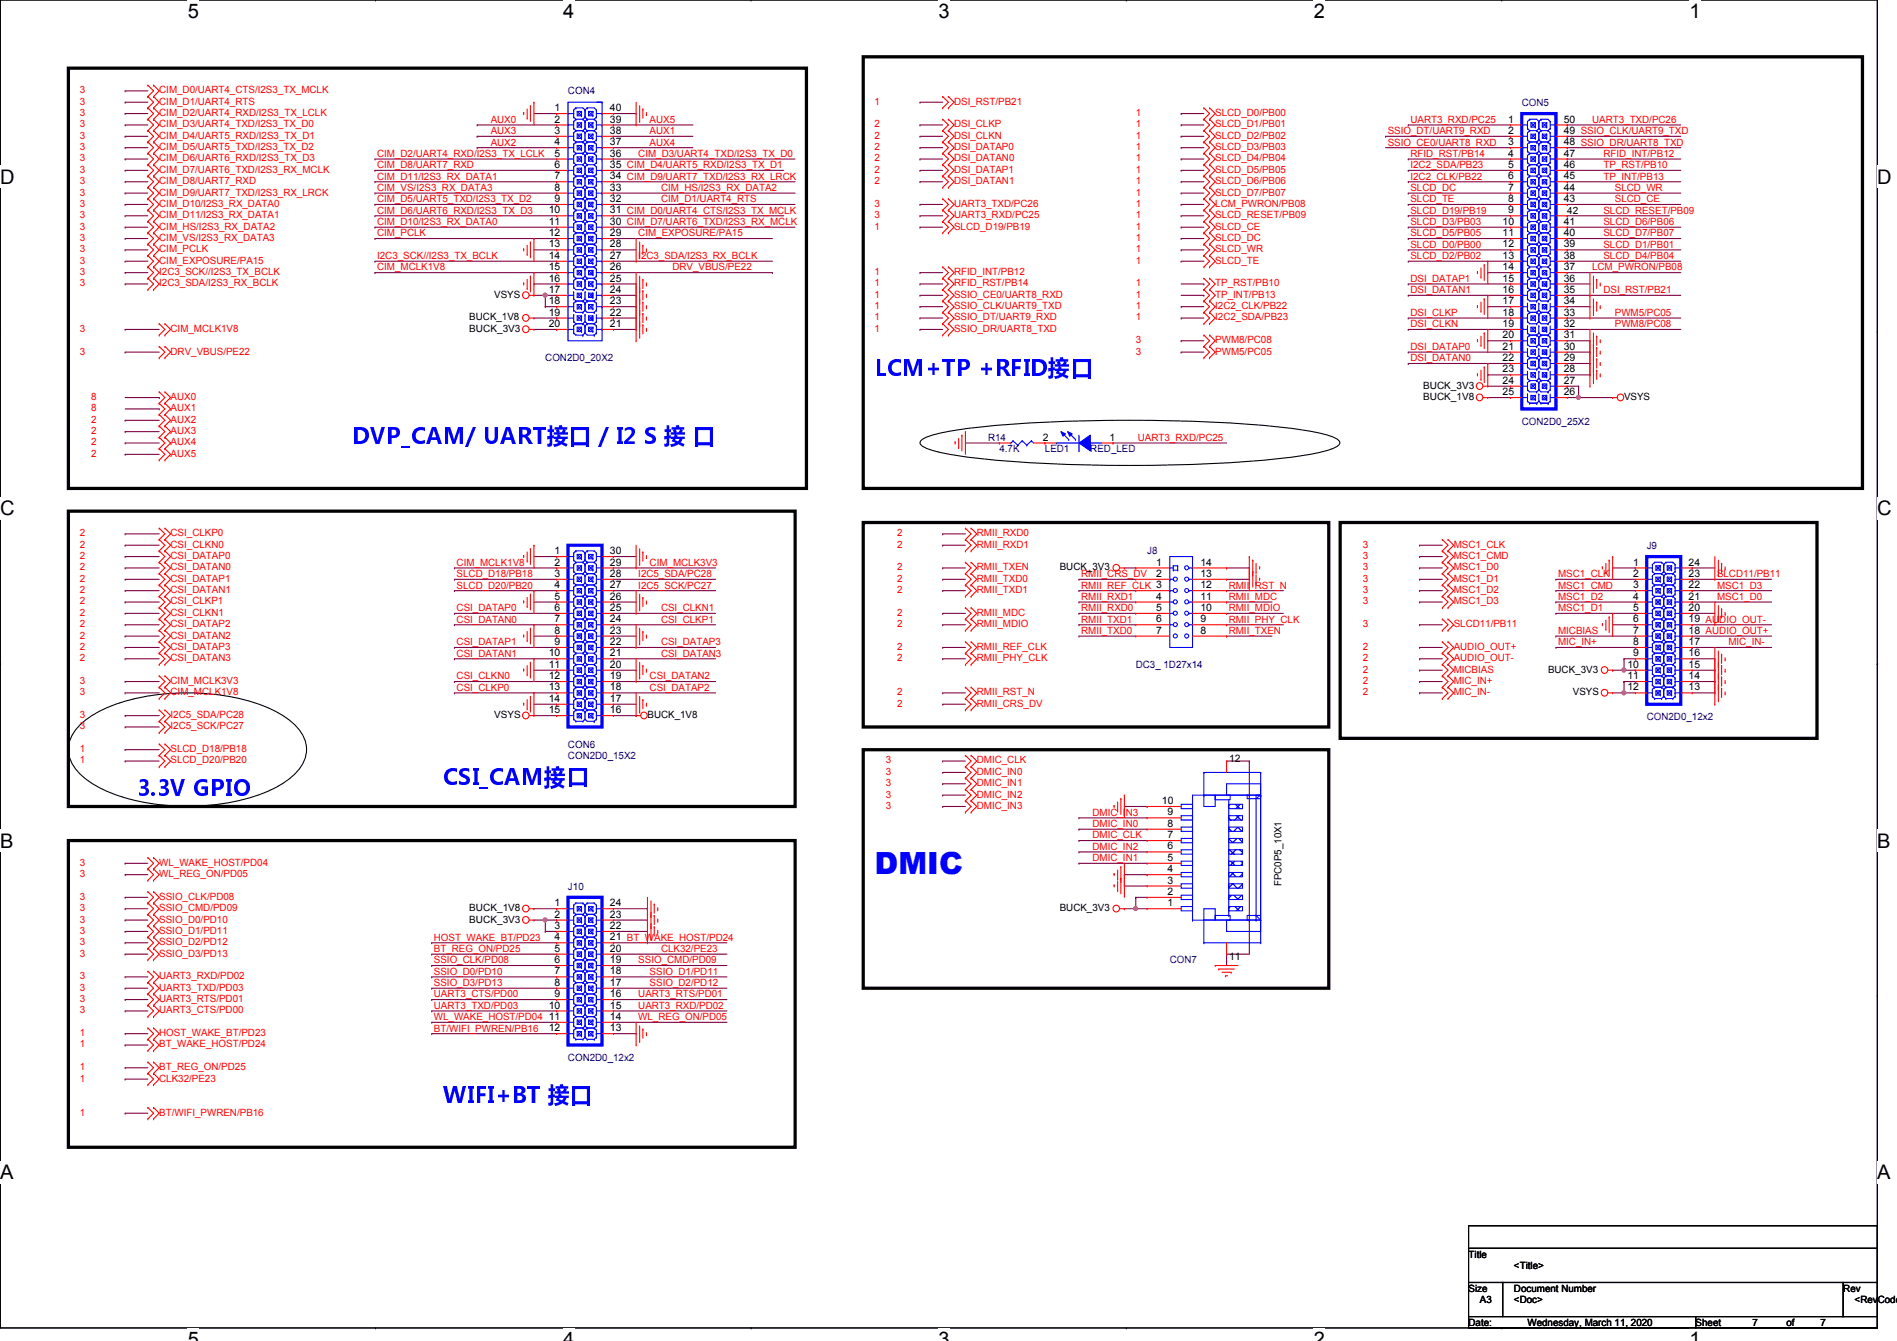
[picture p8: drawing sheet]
<svg xmlns="http://www.w3.org/2000/svg" width="297mm" height="210mm" viewBox="0 0 297 210" stroke-linecap="round" stroke-linejoin="round" font-family="sans-serif">
<defs><g id="words">
<text font-size="4.8" fill="#00f" x="136.9" y="136.8">DMIC</text>
<g font-size="3.5" fill="#00f">
<text x="136.9" y="58.8">LCM+TP +RFID接口</text>
<text x="55.2" y="69.5">DVP_CAM/ UART接口 / I2 S 接 口</text>
<text x="21.4" y="124.6">3.3V GPIO</text>
<text x="69.4" y="122.9">CSI_CAM接口</text>
<text x="69.4" y="172.6">WIFI+BT 接口</text>
</g>
<g font-size="3.1">
<text x="29.4" y="2.8">5</text>
<text x="88.2" y="2.8">4</text>
<text x="147" y="2.8">3</text>
<text x="205.7" y="2.8">2</text>
<text x="264.5" y="2.8">1</text>
<text x="0" y="28.7">D</text>
<text x="294" y="28.7">D</text>
<text x="0" y="80.7">C</text>
<text x="294" y="80.7">C</text>
<text x="0" y="132.7">B</text>
<text x="294" y="132.7">B</text>
<text x="0" y="184.6">A</text>
<text x="294" y="184.6">A</text>
<text x="29.4" y="210.7">5</text>
<text x="88.2" y="210.7">4</text>
<text x="147" y="210.7">3</text>
<text x="205.7" y="210.7">2</text>
<text x="264.5" y="210.7">1</text>
</g>
<g font-size="1.6" fill="#f00">
<text x="12.5" y="14.6">3</text>
<text x="12.5" y="16.4">3</text>
<text x="24.9" y="14.6">CIM_D0/UART4_CTS/I2S3_TX_MCLK</text>
<text x="24.9" y="16.4">CIM_D1/UART4_RTS</text>
<text x="136.9" y="16.4">1</text>
<text x="149.4" y="16.4">DSI_RST/PB21</text>
<text x="12.5" y="18.2">3</text>
<text x="12.5" y="19.9">3</text>
<text x="12.5" y="21.7">3</text>
<text x="12.5" y="23.5">3</text>
<text x="24.9" y="18.2">CIM_D2/UART4_RXD/I2S3_TX_LCLK</text>
<text x="24.9" y="19.9">CIM_D3/UART4_TXD/I2S3_TX_D0</text>
<text x="24.9" y="21.7">CIM_D4/UART5_RXD/I2S3_TX_D1</text>
<text x="24.9" y="23.5">CIM_D5/UART5_TXD/I2S3_TX_D2</text>
<text x="76.8" y="22.8">AUX2</text>
<text x="76.8" y="21">AUX3</text>
<text x="76.8" y="19.2">AUX0</text>
<text x="101.7" y="22.8">AUX4</text>
<text x="101.7" y="19.2">AUX5</text>
<text x="101.7" y="21">AUX1</text>
<text x="136.9" y="19.9">2</text>
<text x="136.9" y="21.7">2</text>
<text x="136.9" y="23.5">2</text>
<text x="149.4" y="19.9">DSI_CLKP</text>
<text x="149.4" y="21.7">DSI_CLKN</text>
<text x="149.4" y="23.5">DSI_DATAP0</text>
<text x="177.8" y="18.2">1</text>
<text x="177.8" y="19.9">1</text>
<text x="177.8" y="21.7">1</text>
<text x="177.8" y="23.5">1</text>
<text x="190.3" y="18.2">SLCD_D0/PB00</text>
<text x="190.3" y="19.9">SLCD_D1/PB01</text>
<text x="190.3" y="21.7">SLCD_D2/PB02</text>
<text x="190.3" y="23.5">SLCD_D3/PB03</text>
<text x="217.3" y="22.8">SSIO_CE0/UART8_RXD</text>
<text x="217.3" y="21">SSIO_DT/UART9_RXD</text>
<text x="220.8" y="19.2">UART3_RXD/PC25</text>
<text x="249.3" y="19.2">UART3_TXD/PC26</text>
<text x="12.5" y="25.3">3</text>
<text x="12.5" y="27.1">3</text>
<text x="12.5" y="28.8">3</text>
<text x="24.9" y="25.3">CIM_D6/UART6_RXD/I2S3_TX_D3</text>
<text x="24.9" y="27.1">CIM_D7/UART6_TXD/I2S3_RX_MCLK</text>
<text x="24.9" y="28.8">CIM_D8/UART7_RXD</text>
<text x="59.1" y="24.6">CIM_D2/UART4_RXD/I2S3_TX_LCLK</text>
<text x="59.1" y="26.3">CIM_D8/UART7_RXD</text>
<text x="59.1" y="28.1">CIM_D11/I2S3_RX_DATA1</text>
<text x="59.1" y="29.9">CIM_VS/I2S3_RX_DATA3</text>
<text x="99.9" y="24.6">CIM_D3/UART4_TXD/I2S3_TX_D0</text>
<text x="103.5" y="29.9">CIM_HS/I2S3_RX_DATA2</text>
<text x="136.9" y="25.3">2</text>
<text x="136.9" y="27.1">2</text>
<text x="136.9" y="28.8">2</text>
<text x="149.4" y="25.3">DSI_DATAN0</text>
<text x="149.4" y="27.1">DSI_DATAP1</text>
<text x="149.4" y="28.8">DSI_DATAN1</text>
<text x="177.8" y="25.3">1</text>
<text x="177.8" y="27.1">1</text>
<text x="177.8" y="28.8">1</text>
<text x="190.3" y="25.3">SLCD_D4/PB04</text>
<text x="190.3" y="27.1">SLCD_D5/PB05</text>
<text x="190.3" y="28.8">SLCD_D6/PB06</text>
<text x="220.8" y="29.9">SLCD_DC</text>
<text x="220.8" y="24.6">RFID_RST/PB14</text>
<text x="220.8" y="26.3">I2C2_SDA/PB23</text>
<text x="220.8" y="28.1">I2C2_CLK/PB22</text>
<text x="251.1" y="24.6">RFID_INT/PB12</text>
<text x="251.1" y="28.1">TP_INT/PB13</text>
<text x="251.1" y="26.3">TP_RST/PB10</text>
<text x="252.9" y="29.9">SLCD_WR</text>
<text x="12.5" y="32.4">3</text>
<text x="12.5" y="34.2">3</text>
<text x="12.5" y="35.9">3</text>
<text x="12.5" y="30.6">3</text>
<text x="24.9" y="32.4">CIM_D10/I2S3_RX_DATA0</text>
<text x="24.9" y="34.2">CIM_D11/I2S3_RX_DATA1</text>
<text x="24.9" y="35.9">CIM_HS/I2S3_RX_DATA2</text>
<text x="24.9" y="30.6">CIM_D9/UART7_TXD/I2S3_RX_LRCK</text>
<text x="59.1" y="31.7">CIM_D5/UART5_TXD/I2S3_TX_D2</text>
<text x="59.1" y="33.4">CIM_D6/UART6_RXD/I2S3_TX_D3</text>
<text x="59.1" y="35.2">CIM_D10/I2S3_RX_DATA0</text>
<text x="103.5" y="31.7">CIM_D1/UART4_RTS</text>
<text x="136.9" y="32.4">3</text>
<text x="136.9" y="34.2">3</text>
<text x="136.9" y="35.9">1</text>
<text x="149.4" y="32.4">UART3_TXD/PC26</text>
<text x="149.4" y="34.2">UART3_RXD/PC25</text>
<text x="149.4" y="35.9">SLCD_D19/PB19</text>
<text x="177.8" y="30.6">1</text>
<text x="177.8" y="32.4">1</text>
<text x="177.8" y="34.2">1</text>
<text x="177.8" y="35.9">1</text>
<text x="190.3" y="30.6">SLCD_D7/PB07</text>
<text x="190.3" y="32.4">LCM_PWRON/PB08</text>
<text x="190.3" y="34.2">SLCD_RESET/PB09</text>
<text x="190.3" y="35.9">SLCD_CE</text>
<text x="220.8" y="35.2">SLCD_D3/PB03</text>
<text x="220.8" y="31.7">SLCD_TE</text>
<text x="220.8" y="33.4">SLCD_D19/PB19</text>
<text x="251.1" y="33.4">SLCD_RESET/PB09</text>
<text x="251.1" y="35.2">SLCD_D6/PB06</text>
<text x="252.9" y="31.7">SLCD_CE</text>
<text x="12.5" y="37.7">3</text>
<text x="12.5" y="39.5">3</text>
<text x="12.5" y="41.3">3</text>
<text x="24.9" y="37.7">CIM_VS/I2S3_RX_DATA3</text>
<text x="24.9" y="39.5">CIM_PCLK</text>
<text x="24.9" y="41.3">CIM_EXPOSURE/PA15</text>
<text x="59.1" y="37">CIM_PCLK</text>
<text x="59.1" y="40.6">I2C3_SCK//I2S3_TX_BCLK</text>
<text x="99.9" y="37">CIM_EXPOSURE/PA15</text>
<text x="99.9" y="40.6">I2C3_SDA/I2S3_RX_BCLK</text>
<text x="177.8" y="37.7">1</text>
<text x="177.8" y="39.5">1</text>
<text x="177.8" y="41.3">1</text>
<text x="190.3" y="37.7">SLCD_DC</text>
<text x="190.3" y="39.5">SLCD_WR</text>
<text x="190.3" y="41.3">SLCD_TE</text>
<text x="220.8" y="37">SLCD_D5/PB05</text>
<text x="220.8" y="38.8">SLCD_D0/PB00</text>
<text x="220.8" y="40.6">SLCD_D2/PB02</text>
<text x="251.1" y="38.8">SLCD_D1/PB01</text>
<text x="251.1" y="37">SLCD_D7/PB07</text>
<text x="251.1" y="40.6">SLCD_D4/PB04</text>
<text x="12.5" y="43.1">3</text>
<text x="12.5" y="44.8">3</text>
<text x="24.9" y="43.1">I2C3_SCK//I2S3_TX_BCLK</text>
<text x="24.9" y="44.8">I2C3_SDA/I2S3_RX_BCLK</text>
<text x="59.1" y="42.3">CIM_MCLK1V8</text>
<text x="105.3" y="42.3">DRV_VBUS/PE22</text>
<text x="136.9" y="46.6">1</text>
<text x="136.9" y="44.8">1</text>
<text x="136.9" y="43.1">1</text>
<text x="149.4" y="46.6">SSIO_CE0/UART8_RXD</text>
<text x="149.4" y="44.8">RFID_RST/PB14</text>
<text x="149.4" y="43.1">RFID_INT/PB12</text>
<text x="177.8" y="44.8">1</text>
<text x="177.8" y="46.6">1</text>
<text x="190.3" y="44.8">TP_RST/PB10</text>
<text x="190.3" y="46.6">TP_INT/PB13</text>
<text x="220.8" y="44.1">DSI_DATAP1</text>
<text x="220.8" y="45.9">DSI_DATAN1</text>
<text x="249.3" y="42.3">LCM_PWRON/PB08</text>
<text x="251.1" y="45.9">DSI_RST/PB21</text>
<text x="12.5" y="51.9">3</text>
<text x="26.7" y="51.9">CIM_MCLK1V8</text>
<text x="136.9" y="48.4">1</text>
<text x="136.9" y="50.2">1</text>
<text x="136.9" y="51.9">1</text>
<text x="149.4" y="48.4">SSIO_CLK/UART9_TXD</text>
<text x="149.4" y="50.2">SSIO_DT/UART9_RXD</text>
<text x="149.4" y="51.9">SSIO_DR/UART8_TXD</text>
<text x="177.8" y="48.4">1</text>
<text x="177.8" y="50.2">1</text>
<text x="177.8" y="53.7">3</text>
<text x="190.3" y="48.4">I2C2_CLK/PB22</text>
<text x="190.3" y="50.2">I2C2_SDA/PB23</text>
<text x="190.3" y="53.7">PWM8/PC08</text>
<text x="220.8" y="51.2">DSI_CLKN</text>
<text x="220.8" y="49.4">DSI_CLKP</text>
<text x="252.9" y="49.4">PWM5/PC05</text>
<text x="252.9" y="51.2">PWM8/PC08</text>
<text x="12.5" y="55.5">3</text>
<text x="26.7" y="55.5">DRV_VBUS/PE22</text>
<text x="177.8" y="55.5">3</text>
<text x="190.3" y="55.5">PWM5/PC05</text>
<text x="220.8" y="56.6">DSI_DATAN0</text>
<text x="220.8" y="54.8">DSI_DATAP0</text>
<text x="14.3" y="62.6">8</text>
<text x="14.3" y="64.4">8</text>
<text x="26.7" y="62.6">AUX0</text>
<text x="26.7" y="64.4">AUX1</text>
<text x="14.3" y="66.2">2</text>
<text x="14.3" y="67.9">2</text>
<text x="14.3" y="69.7">2</text>
<text x="14.3" y="71.5">2</text>
<text x="26.7" y="66.2">AUX2</text>
<text x="26.7" y="67.9">AUX3</text>
<text x="26.7" y="69.7">AUX4</text>
<text x="26.7" y="71.5">AUX5</text>
<text x="178.2" y="69">UART3_RXD/PC25</text>
<text x="12.5" y="83.9">2</text>
<text x="26.7" y="83.9">CSI_CLKP0</text>
<text x="140.5" y="83.9">2</text>
<text x="152.9" y="83.9">RMII_RXD0</text>
<text x="12.5" y="85.7">2</text>
<text x="12.5" y="87.5">2</text>
<text x="12.5" y="89.3">2</text>
<text x="26.7" y="85.7">CSI_CLKN0</text>
<text x="26.7" y="87.5">CSI_DATAP0</text>
<text x="26.7" y="89.3">CSI_DATAN0</text>
<text x="71.5" y="88.6">CIM_MCLK1V8</text>
<text x="101.7" y="88.6">CIM_MCLK3V3</text>
<text x="140.5" y="85.7">2</text>
<text x="140.5" y="89.3">2</text>
<text x="152.9" y="85.7">RMII_RXD1</text>
<text x="152.9" y="89.3">RMII_TXEN</text>
<text x="213.4" y="85.7">3</text>
<text x="213.4" y="87.5">3</text>
<text x="213.4" y="89.3">3</text>
<text x="227.6" y="85.7">MSC1_CLK</text>
<text x="227.6" y="87.5">MSC1_CMD</text>
<text x="227.6" y="89.3">MSC1_D0</text>
<text x="12.5" y="91.1">2</text>
<text x="12.5" y="92.8">2</text>
<text x="12.5" y="94.6">2</text>
<text x="26.7" y="91.1">CSI_DATAP1</text>
<text x="26.7" y="92.8">CSI_DATAN1</text>
<text x="26.7" y="94.6">CSI_CLKP1</text>
<text x="71.5" y="95.7">CSI_DATAP0</text>
<text x="71.5" y="92.1">SLCD_D20/PB20</text>
<text x="71.5" y="90.3">SLCD_D18/PB18</text>
<text x="99.9" y="92.1">I2C5_SCK/PC27</text>
<text x="99.9" y="90.3">I2C5_SDA/PC28</text>
<text x="103.5" y="95.7">CSI_CLKN1</text>
<text x="140.5" y="91.1">2</text>
<text x="140.5" y="92.8">2</text>
<text x="152.9" y="91.1">RMII_TXD0</text>
<text x="152.9" y="92.8">RMII_TXD1</text>
<text x="169.3" y="93.9">RMII_RXD1</text>
<text x="169.3" y="95.7">RMII_RXD0</text>
<text x="169.3" y="92.1">RMII_REF_CLK 3</text>
<text x="169.3" y="90.3">RMII_CRS_DV</text>
<text x="192.4" y="92.1">RMII_RST_N</text>
<text x="192.4" y="95.7">RMII_MDIO</text>
<text x="192.4" y="93.9">RMII_MDC</text>
<text x="213.4" y="91.1">3</text>
<text x="213.4" y="92.8">3</text>
<text x="213.4" y="94.6">3</text>
<text x="227.6" y="91.1">MSC1_D1</text>
<text x="227.6" y="92.8">MSC1_D2</text>
<text x="227.6" y="94.6">MSC1_D3</text>
<text x="244" y="95.7">MSC1_D1</text>
<text x="244" y="92.1">MSC1_CMD</text>
<text x="244" y="93.9">MSC1_D2</text>
<text x="244" y="90.3">MSC1_CLK</text>
<text x="268.9" y="92.1">MSC1_D3</text>
<text x="268.9" y="93.9">MSC1_D0</text>
<text x="268.9" y="90.3">SLCD11/PB11</text>
<text x="12.5" y="99.9">2</text>
<text x="12.5" y="101.7">2</text>
<text x="12.5" y="98.2">2</text>
<text x="12.5" y="96.4">2</text>
<text x="26.7" y="99.9">CSI_DATAN2</text>
<text x="26.7" y="101.7">CSI_DATAP3</text>
<text x="26.7" y="98.2">CSI_DATAP2</text>
<text x="26.7" y="96.4">CSI_CLKN1</text>
<text x="71.5" y="97.5">CSI_DATAN0</text>
<text x="71.5" y="101">CSI_DATAP1</text>
<text x="103.5" y="97.5">CSI_CLKP1</text>
<text x="103.5" y="101">CSI_DATAP3</text>
<text x="140.5" y="96.4">2</text>
<text x="140.5" y="98.2">2</text>
<text x="140.5" y="101.7">2</text>
<text x="152.9" y="96.4">RMII_MDC</text>
<text x="152.9" y="98.2">RMII_MDIO</text>
<text x="152.9" y="101.7">RMII_REF_CLK</text>
<text x="169.3" y="97.5">RMII_TXD1</text>
<text x="169.3" y="99.2">RMII_TXD0</text>
<text x="192.4" y="99.2">RMII_TXEN</text>
<text x="192.4" y="97.5">RMII_PHY_CLK</text>
<text x="213.4" y="101.7">2</text>
<text x="213.4" y="98.2">3</text>
<text x="227.6" y="101.7">AUDIO_OUT+</text>
<text x="227.6" y="98.2">SLCD11/PB11</text>
<text x="244" y="101">MIC_IN+</text>
<text x="244" y="99.2">MICBIAS</text>
<text x="270.6" y="101">MIC_IN-</text>
<text x="12.5" y="103.5">2</text>
<text x="12.5" y="107.1">3</text>
<text x="26.7" y="103.5">CSI_DATAN3</text>
<text x="26.7" y="107.1">CIM_MCLK3V3</text>
<text x="71.5" y="102.8">CSI_DATAN1</text>
<text x="71.5" y="106.3">CSI_CLKN0</text>
<text x="101.7" y="106.3">CSI_DATAN2</text>
<text x="103.5" y="102.8">CSI_DATAN3</text>
<text x="140.5" y="103.5">2</text>
<text x="152.9" y="103.5">RMII_PHY_CLK</text>
<text x="213.4" y="103.5">2</text>
<text x="213.4" y="105.3">2</text>
<text x="213.4" y="107.1">2</text>
<text x="227.6" y="103.5">AUDIO_OUT-</text>
<text x="227.6" y="105.3">MICBIAS</text>
<text x="227.6" y="107.1">MIC_IN+</text>
<text x="12.5" y="112.4">3</text>
<text x="12.5" y="108.8">3</text>
<text x="26.7" y="112.4">I2C5_SDA/PC28</text>
<text x="26.7" y="108.8">CIM_MCLK1V8</text>
<text x="71.5" y="108.1">CSI_CLKP0</text>
<text x="101.7" y="108.1">CSI_DATAP2</text>
<text x="140.5" y="108.8">2</text>
<text x="140.5" y="110.6">2</text>
<text x="152.9" y="108.8">RMII_RST_N</text>
<text x="152.9" y="110.6">RMII_CRS_DV</text>
<text x="213.4" y="108.8">2</text>
<text x="227.6" y="108.8">MIC_IN-</text>
<text x="12.5" y="114.2">3</text>
<text x="12.5" y="119.5">1</text>
<text x="12.5" y="117.7">1</text>
<text x="26.7" y="114.2">I2C5_SCK/PC27</text>
<text x="26.7" y="119.5">SLCD_D20/PB20</text>
<text x="26.7" y="117.7">SLCD_D18/PB18</text>
<text x="138.7" y="119.5">3</text>
<text x="152.9" y="119.5">DMIC_CLK</text>
<text x="138.7" y="121.3">3</text>
<text x="138.7" y="123.1">3</text>
<text x="138.7" y="124.8">3</text>
<text x="152.9" y="121.3">DMIC_IN0</text>
<text x="152.9" y="123.1">DMIC_IN1</text>
<text x="152.9" y="124.8">DMIC_IN2</text>
<text x="138.7" y="126.6">3</text>
<text x="152.9" y="126.6">DMIC_IN3</text>
<text x="171.1" y="129.5">DMIC_IN0</text>
<text x="171.1" y="127.7">DMIC_IN3</text>
<text x="171.1" y="131.2">DMIC_CLK</text>
<text x="12.5" y="137.3">3</text>
<text x="12.5" y="135.5">3</text>
<text x="24.9" y="137.3">WL_REG_ON/PD05</text>
<text x="24.9" y="135.5">WL_WAKE_HOST/PD04</text>
<text x="171.1" y="133">DMIC_IN2</text>
<text x="171.1" y="134.8">DMIC_IN1</text>
<text x="12.5" y="140.8">3</text>
<text x="12.5" y="142.6">3</text>
<text x="24.9" y="140.8">SSIO_CLK/PD08</text>
<text x="24.9" y="142.6">SSIO_CMD/PD09</text>
<text x="12.5" y="144.4">3</text>
<text x="12.5" y="146.2">3</text>
<text x="12.5" y="148">3</text>
<text x="12.5" y="149.7">3</text>
<text x="24.9" y="144.4">SSIO_D0/PD10</text>
<text x="24.9" y="146.2">SSIO_D1/PD11</text>
<text x="24.9" y="148">SSIO_D2/PD12</text>
<text x="24.9" y="149.7">SSIO_D3/PD13</text>
<text x="67.9" y="147.2">HOST_WAKE_BT/PD23</text>
<text x="67.9" y="149">BT_REG_ON/PD25</text>
<text x="103.5" y="149">CLK32/PE23</text>
<text x="12.5" y="153.3">3</text>
<text x="12.5" y="155.1">3</text>
<text x="24.9" y="153.3">UART3_RXD/PD02</text>
<text x="24.9" y="155.1">UART3_TXD/PD03</text>
<text x="67.9" y="150.8">SSIO_CLK/PD08</text>
<text x="67.9" y="152.6">SSIO_D0/PD10</text>
<text x="67.9" y="154.3">SSIO_D3/PD13</text>
<text x="99.9" y="150.8">SSIO_CMD/PD09</text>
<text x="101.7" y="152.6">SSIO_D1/PD11</text>
<text x="101.7" y="154.3">SSIO_D2/PD12</text>
<text x="12.5" y="156.8">3</text>
<text x="12.5" y="158.6">3</text>
<text x="24.9" y="156.8">UART3_RTS/PD01</text>
<text x="24.9" y="158.6">UART3_CTS/PD00</text>
<text x="67.9" y="156.1">UART3_CTS/PD00</text>
<text x="67.9" y="157.9">UART3_TXD/PD03</text>
<text x="67.9" y="159.7">WL_WAKE_HOST/PD04</text>
<text x="67.9" y="161.5">BT/WIFI_PWREN/PB16</text>
<text x="99.9" y="156.1">UART3_RTS/PD01</text>
<text x="99.9" y="157.9">UART3_RXD/PD02</text>
<text x="99.9" y="159.7">WL_REG_ON/PD05</text>
<text x="12.5" y="167.5">1</text>
<text x="12.5" y="162.2">1</text>
<text x="12.5" y="164">1</text>
<text x="24.9" y="167.5">BT_REG_ON/PD25</text>
<text x="24.9" y="162.2">HOST_WAKE_BT/PD23</text>
<text x="24.9" y="164">BT_WAKE_HOST/PD24</text>
<text x="12.5" y="169.3">1</text>
<text x="24.9" y="169.3">CLK32/PE23</text>
<text x="12.5" y="174.6">1</text>
<text x="24.9" y="174.6">BT/WIFI_PWREN/PB16</text>
</g>
<g font-size="1.6">
<text x="86.8" y="17.4">1</text>
<text x="95.5" y="17.4">40</text>
<text x="86.8" y="19.2">2</text>
<text x="86.8" y="21">3</text>
<text x="86.8" y="22.7">4</text>
<text x="95.5" y="22.7">37</text>
<text x="95.5" y="19.2">39</text>
<text x="95.5" y="21">38</text>
<text x="236.2" y="19.2">1</text>
<text x="236.2" y="21">2</text>
<text x="236.2" y="22.7">3</text>
<text x="244.9" y="22.7">48 SSIO_DR/UART8_TXD</text>
<text x="244.9" y="21">49 SSIO_CLK/UART9_TXD</text>
<text x="244.9" y="19.2">50</text>
<text x="86.8" y="24.5">5</text>
<text x="86.8" y="26.3">6</text>
<text x="86.8" y="28.1">7</text>
<text x="86.8" y="29.8">8</text>
<text x="95.5" y="28.1">34 CIM_D9/UART7_TXD/I2S3_RX_LRCK</text>
<text x="95.5" y="24.5">36</text>
<text x="95.5" y="26.3">35 CIM_D4/UART5_RXD/I2S3_TX_D1</text>
<text x="95.5" y="29.8">33</text>
<text x="236.2" y="24.5">4</text>
<text x="236.2" y="26.3">5</text>
<text x="236.2" y="28.1">6</text>
<text x="236.2" y="29.8">7</text>
<text x="244.9" y="29.8">44</text>
<text x="244.9" y="28.1">45</text>
<text x="244.9" y="26.3">46</text>
<text x="244.9" y="24.5">47</text>
<text x="85.9" y="33.4">10</text>
<text x="85.9" y="35.2">11</text>
<text x="86.8" y="31.6">9</text>
<text x="95.5" y="33.4">31 CIM_D0/UART4_CTS/I2S3_TX_MCLK</text>
<text x="95.5" y="35.2">30 CIM_D7/UART6_TXD/I2S3_RX_MCLK</text>
<text x="95.5" y="31.6">32</text>
<text x="235.3" y="35.2">10</text>
<text x="236.2" y="31.6">8</text>
<text x="236.2" y="33.4">9</text>
<text x="244.9" y="35.2">41</text>
<text x="244.9" y="31.6">43</text>
<text x="245.4" y="33.4">42</text>
<text x="85.9" y="37">12</text>
<text x="85.9" y="38.7">13</text>
<text x="85.9" y="40.5">14</text>
<text x="95.5" y="38.7">28</text>
<text x="95.5" y="40.5">27</text>
<text x="95.5" y="37">29</text>
<text x="235.3" y="37">11</text>
<text x="235.3" y="38.7">12</text>
<text x="235.3" y="40.5">13</text>
<text x="244.9" y="40.5">38</text>
<text x="244.9" y="38.7">39</text>
<text x="244.9" y="37">40</text>
<text x="77.4" y="46.6">VSYS</text>
<text x="85.9" y="42.3">15</text>
<text x="85.9" y="44.1">16</text>
<text x="85.9" y="45.8">17</text>
<text x="85.9" y="47.6">18</text>
<text x="95.5" y="47.6">23</text>
<text x="95.5" y="45.8">24</text>
<text x="95.5" y="44.1">25</text>
<text x="95.5" y="42.3">26</text>
<text x="235.3" y="42.3">14</text>
<text x="235.3" y="44.1">15</text>
<text x="235.3" y="45.8">16</text>
<text x="235.3" y="47.6">17</text>
<text x="244.9" y="47.6">34</text>
<text x="244.9" y="45.8">35</text>
<text x="244.9" y="44.1">36</text>
<text x="244.9" y="42.3">37</text>
<text x="73.5" y="50.2">BUCK_1V8</text>
<text x="73.5" y="51.9">BUCK_3V3</text>
<text x="85.9" y="49.4">19</text>
<text x="85.9" y="51.2">20</text>
<text x="95.5" y="51.2">21</text>
<text x="95.5" y="49.4">22</text>
<text x="235.3" y="49.4">18</text>
<text x="235.3" y="51.2">19</text>
<text x="235.3" y="53">20</text>
<text x="244.9" y="53">31</text>
<text x="244.9" y="51.2">32</text>
<text x="244.9" y="49.4">33</text>
<text x="235.3" y="54.7">21</text>
<text x="235.3" y="56.5">22</text>
<text x="235.3" y="58.3">23</text>
<text x="244.9" y="58.3">28</text>
<text x="244.9" y="56.5">29</text>
<text x="244.9" y="54.7">30</text>
<text x="222.8" y="62.6">BUCK_1V8</text>
<text x="222.8" y="60.8">BUCK_3V3</text>
<text x="235.3" y="60.1">24</text>
<text x="235.3" y="61.8">25</text>
<text x="244.9" y="61.8">26</text>
<text x="244.9" y="60.1">27</text>
<text x="254.3" y="62.6">VSYS</text>
<text x="163.3" y="69">2</text>
<text x="173.7" y="69">1</text>
<text x="86.8" y="86.7">1</text>
<text x="86.8" y="88.5">2</text>
<text x="95.5" y="88.5">29</text>
<text x="95.5" y="86.7">30</text>
<text x="165.9" y="89.3">BUCK_3V3</text>
<text x="181.1" y="88.5">1</text>
<text x="188" y="88.5">14</text>
<text x="255.7" y="88.5">1</text>
<text x="264.4" y="88.5">24</text>
<text x="86.8" y="90.3">3</text>
<text x="86.8" y="92.1">4</text>
<text x="86.8" y="93.9">5</text>
<text x="86.8" y="95.6">6</text>
<text x="95.5" y="95.6">25</text>
<text x="95.5" y="93.9">26</text>
<text x="95.5" y="92.1">27</text>
<text x="95.5" y="90.3">28</text>
<text x="181.1" y="95.6">5</text>
<text x="181.1" y="93.9">4</text>
<text x="181.1" y="90.3">2</text>
<text x="188" y="95.6">10</text>
<text x="188" y="93.9">11</text>
<text x="188" y="92.1">12</text>
<text x="188" y="90.3">13</text>
<text x="255.7" y="90.3">2</text>
<text x="255.7" y="92.1">3</text>
<text x="255.7" y="93.9">4</text>
<text x="255.7" y="95.6">5</text>
<text x="264.4" y="95.6">20</text>
<text x="264.4" y="93.9">21</text>
<text x="264.4" y="92.1">22</text>
<text x="264.4" y="90.3">23</text>
<text x="86.8" y="97.4">7</text>
<text x="86.8" y="99.2">8</text>
<text x="86.8" y="101">9</text>
<text x="95.5" y="101">22</text>
<text x="95.5" y="99.2">23</text>
<text x="95.5" y="97.4">24</text>
<text x="181.1" y="99.2">7</text>
<text x="181.1" y="97.4">6</text>
<text x="188" y="99.2">8</text>
<text x="188" y="97.4">9</text>
<text x="255.7" y="97.4">6</text>
<text x="255.7" y="99.2">7</text>
<text x="255.7" y="101">8</text>
<text x="264.4" y="101">17</text>
<text x="264.4" y="99.2">18 AUDIO_OUT+</text>
<text x="264.4" y="97.4">19 AUDIO_OUT-</text>
<text x="85.9" y="102.7">10</text>
<text x="85.9" y="104.5">11</text>
<text x="85.9" y="106.3">12</text>
<text x="95.5" y="106.3">19</text>
<text x="95.5" y="104.5">20</text>
<text x="95.5" y="102.7">21</text>
<text x="242.4" y="105.3">BUCK_3V3</text>
<text x="254.8" y="104.5">10</text>
<text x="254.8" y="106.3">11</text>
<text x="255.7" y="102.7">9</text>
<text x="264.4" y="106.3">14</text>
<text x="264.4" y="104.5">15</text>
<text x="264.4" y="102.7">16</text>
<text x="77.4" y="112.4">VSYS</text>
<text x="85.9" y="108.1">13</text>
<text x="85.9" y="109.9">14</text>
<text x="85.9" y="111.6">15</text>
<text x="95.5" y="111.6">16</text>
<text x="95.5" y="109.9">17</text>
<text x="95.5" y="108.1">18</text>
<text x="101.4" y="112.4">BUCK_1V8</text>
<text x="246.3" y="108.8">VSYS</text>
<text x="254.8" y="108.1">12</text>
<text x="264.4" y="108.1">13</text>
<text x="192.4" y="119.3">12</text>
<text x="181.9" y="125.9">10</text>
<text x="182.8" y="131.2">7</text>
<text x="182.8" y="129.4">8</text>
<text x="182.8" y="127.6">9</text>
<text x="182.8" y="136.5">4</text>
<text x="182.8" y="134.7">5</text>
<text x="182.8" y="133">6</text>
<text x="73.5" y="142.6">BUCK_1V8</text>
<text x="86.8" y="141.9">1</text>
<text x="86.8" y="143.6">2</text>
<text x="95.5" y="143.6">23</text>
<text x="95.5" y="141.9">24</text>
<text x="165.9" y="142.6">BUCK_3V3</text>
<text x="182.8" y="141.9">1</text>
<text x="182.8" y="140.1">2</text>
<text x="182.8" y="138.3">3</text>
<text x="200.7" y="138.7" transform="rotate(-90 200.7 138.7)">FPC0P5_10X1</text>
<text x="73.5" y="144.4">BUCK_3V3</text>
<text x="86.8" y="145.4">3</text>
<text x="86.8" y="147.2">4</text>
<text x="86.8" y="149">5</text>
<text x="95.5" y="149">20</text>
<text x="95.5" y="147.2">21 BT_WAKE_HOST/PD24</text>
<text x="95.5" y="145.4">22</text>
<text x="86.8" y="150.7">6</text>
<text x="86.8" y="152.5">7</text>
<text x="86.8" y="154.3">8</text>
<text x="95.5" y="154.3">17</text>
<text x="95.5" y="152.5">18</text>
<text x="95.5" y="150.7">19</text>
<text x="192.4" y="150.2">11</text>
<text x="85.9" y="157.9">10</text>
<text x="85.9" y="159.6">11</text>
<text x="85.9" y="161.4">12</text>
<text x="86.8" y="156.1">9</text>
<text x="95.5" y="161.4">13</text>
<text x="95.5" y="159.6">14</text>
<text x="95.5" y="157.9">15</text>
<text x="95.5" y="156.1">16</text>
<text x="230" y="196.8">Title</text>
<text x="230" y="202.2">Size</text>
<text x="231.7" y="204">A3</text>
<text x="237.1" y="202.2">Document Number</text>
<text x="237.1" y="198.6">&lt;Title&gt;</text>
<text x="237.1" y="204">&lt;Doc&gt;</text>
<text x="288.6" y="202.2">Rev</text>
<text x="290.4" y="204">&lt;RevCode&gt;</text>
<text x="230" y="207.5">Date:</text>
<text x="239.2" y="207.5">Wednesday, March 11, 2020</text>
<text x="265.5" y="207.5">Sheet</text>
<text x="274.4" y="207.5">7</text>
<text x="279.7" y="207.5">of</text>
<text x="285.1" y="207.5">7</text>
</g>
<g font-size="1.6" fill="#000080">
<text x="88.9" y="14.8">CON4</text>
<text x="238.3" y="16.6">CON5</text>
<text x="85.4" y="56.6">CON2D0_20X2</text>
<text x="154.7" y="69">R14</text>
<text x="156.5" y="70.8">4.7K</text>
<text x="163.6" y="70.8">LED1</text>
<text x="170.7" y="70.8">RED_LED</text>
<text x="238.3" y="66.5">CON2D0_25X2</text>
<text x="179.6" y="86.8">J8</text>
<text x="257.8" y="85.9">J9</text>
<text x="177.8" y="104.6">DC3_ 1D27x14</text>
<text x="257.8" y="112.7">CON2D0_12x2</text>
<text x="88.9" y="117">CON6</text>
<text x="88.9" y="118.8">CON2D0_15X2</text>
<text x="88.9" y="139.2">J10</text>
<text x="183.2" y="150.8">CON7</text>
<text x="88.9" y="166.1">CON2D0_12x2</text>
</g>
</g></defs>
<path d="M0 0h294v207.9h-294z" fill="none" stroke="#000" stroke-width=".17"/>
<g fill="#fff">
<path d="M29.4 0h1.8v3.5h-1.8z"/>
<path d="M29.4 207.9h1.8v2h-1.8z"/>
</g>
<path d="M58.8 0h.1M58.8 207.9h.1" fill="none" stroke="#000" stroke-width=".17"/>
<g fill="#fff">
<path d="M88.2 0h1.7v3.5h-1.7z"/>
<path d="M88.2 207.9h1.7v2h-1.7z"/>
</g>
<path d="M117.6 0h.1M117.6 207.9h.1" fill="none" stroke="#000" stroke-width=".17"/>
<g fill="#fff">
<path d="M147 0h1.7v3.5h-1.7z"/>
<path d="M147 207.9h1.7v2h-1.7z"/>
</g>
<path d="M176.4 0h.1M176.4 207.9h.1" fill="none" stroke="#000" stroke-width=".17"/>
<g fill="#fff">
<path d="M205.7 0h1.8v3.5h-1.8z"/>
<path d="M205.7 207.9h1.8v2h-1.8z"/>
</g>
<path d="M235.2 0h.1M235.2 207.9h.1" fill="none" stroke="#000" stroke-width=".17"/>
<g fill="#fff">
<path d="M264.5 0h1.8v3.5h-1.8z"/>
<path d="M264.5 207.9h1.8v2h-1.8z"/>
<path d="M0 26h2.3v3.4h-2.3z"/>
<path d="M294 26h2.2v3.4h-2.2z"/>
<path d="M0 77.9h2.3v3.5h-2.3z"/>
<path d="M294 77.9h2.2v3.5h-2.2z"/>
</g>
<path d="M0 51.9h.1M294 51.9h.1" fill="none" stroke="#000" stroke-width=".17"/>
<g fill="#fff">
<path d="M0 129.9h2.1v3.4h-2.1z"/>
<path d="M294 129.9h2v3.4h-2z"/>
</g>
<path d="M0 103.9h.1M294 103.9h.1" fill="none" stroke="#000" stroke-width=".17"/>
<path d="M0 103.9h.1M294 103.9h.1" fill="none" stroke="#000" stroke-width=".16"/>
<g fill="#fff">
<path d="M0 181.8h2.1v3.5h-2.1z"/>
<path d="M294 181.8h2v3.5h-2z"/>
</g>
<path d="M144.2 69a6.5 6.5 0 0 1 3-1.2 129.2 129.2 0 0 1 21-1.9 230.6 230.6 0 0 1 35.6 1.4 20.3 20.3 0 0 1 5.5 1.4l.4 .3 .1 .3-.1 .3a6.5 6.5 0 0 1-3.1 1.2 128.5 128.5 0 0 1-20.9 1.9 226.2 226.2 0 0 1-35.6-1.4 20.2 20.2 0 0 1-5.5-1.4l-.4-.3-.1-.3zM12.4 113.6a16.7 16.7 0 0 1 7.5-3.9 36 36 0 0 1 21.9 1 10.7 10.7 0 0 1 5.8 4.7 4.8 4.8 0 0 1-1.3 5.6 16.9 16.9 0 0 1-7.6 4 35.7 35.7 0 0 1-21.8-1.1 10.7 10.7 0 0 1-5.8-4.7 4.8 4.8 0 0 1 1.3-5.6zM0 155.9h.1M294 155.9h.1" fill="none" stroke="#000" stroke-width=".17"/>
<path d="M10.7 10.7h115.6v65.8h-115.6zM135.2 8.9h156.4v67.6h-156.4zM10.7 80h113.8v46.2h-113.8zM135.2 81.8h72.9v32h-72.9zM209.8 81.8h74.7v33.8h-74.7zM135.2 117.3h72.9v37.4h-72.9zM10.7 131.6h113.8v48h-113.8z" fill="none" stroke="#000" stroke-width=".51"/>
<g fill="none" stroke="#800040" stroke-width=".17">
<path d="M19.6 14.2h.1M19.6 16h.1M19.6 17.8h.1M19.6 19.6h.1M19.6 14.2h3.6M19.6 16h3.6M19.6 17.8h3.6M19.6 19.6h3.6M144.1 19.6h.1M144.1 16h.1M144.1 16h3.5M144.1 19.6h3.5"/>
<path d="M185 17.8h.1M185 19.6h.1M185 17.8h3.5M185 19.6h3.5M220.5 19.6h.1M220.5 19.6h16M245.4 19.6h.1M245.4 19.6h17.8M19.6 32h.1M19.6 33.8h.1M19.6 35.6h.1M19.6 37.3h.1"/>
<path d="M19.6 39.1h.1M19.6 21.3h.1M19.6 23.1h.1M19.6 24.9h.1M19.6 26.7h.1M19.6 28.4h.1M19.6 30.2h.1M19.6 32h3.6M19.6 33.8h3.6M19.6 35.6h3.6M19.6 37.3h3.6M19.6 39.1h3.6"/>
<path d="M19.6 21.3h3.6M19.6 23.1h3.6M19.6 24.9h3.6M19.6 26.7h3.6M19.6 28.4h3.6M19.6 30.2h3.6M144.1 32h.1M144.1 33.8h.1M144.1 35.6h.1M144.1 21.3h.1M144.1 23.1h.1M144.1 24.9h.1"/>
<path d="M144.1 26.7h.1M144.1 28.4h.1M144.1 32h3.5M144.1 33.8h3.5M144.1 35.6h3.5M144.1 21.3h3.5M144.1 23.1h3.5M144.1 24.9h3.5M144.1 26.7h3.5M144.1 28.4h3.5M185 21.3h.1M185 23.1h.1"/>
<path d="M185 24.9h.1M185 26.7h.1M185 28.4h.1M185 30.2h.1M185 35.6h.1M185 37.3h.1M185 39.1h.1M185 32h.1M185 33.8h.1M185 32h3.5M185 33.8h3.5M185 35.6h3.5"/>
<path d="M185 37.3h3.5M185 39.1h3.5M185 21.3h3.5M185 23.1h3.5M185 24.9h3.5M185 26.7h3.5M185 28.4h3.5M185 30.2h3.5M19.6 51.6h.1M19.6 40.9h.1M19.6 42.7h.1M19.6 44.4h.1"/>
<path d="M19.6 51.6h5.3M19.6 40.9h3.6M19.6 42.7h3.6M19.6 44.4h3.6M83.6 44.4h.1M83.6 44.4h3.6M83.6 46.2h1.8M85.4 46.2h.1M85.4 48h.1M85.4 48h1.8M96.1 49.8h.1M96.1 48h.1"/>
<path d="M96.1 46.2h.1M96.1 44.4h.1M96.1 51.6h.1M96.1 51.6h3.5M96.1 44.4h3.5M96.1 46.2h3.5M96.1 48h3.5M96.1 49.8h3.5M144.1 46.2h.1M144.1 48h.1M144.1 49.8h.1M144.1 51.6h.1"/>
<path d="M144.1 44.4h.1M144.1 42.7h.1M144.1 51.6h3.5M144.1 42.7h3.5M144.1 44.4h3.5M144.1 46.2h3.5M144.1 48h3.5M144.1 49.8h3.5M185 40.9h.1M185 48h.1M185 49.8h.1M185 55.1h.1"/>
<path d="M185 53.3h.1M185 40.9h3.5M185 44.4h3.5M185 46.2h3.5M185 48h3.5M185 49.8h3.5M185 55.1h3.5M185 53.3h3.5M188.5 44.4h.1M188.5 46.2h.1M19.6 65.8h.1M19.6 67.6h.1"/>
<path d="M19.6 69.3h.1M19.6 71.1h.1M19.6 65.8h5.3M19.6 67.6h5.3M19.6 69.3h5.3M19.6 71.1h5.3M19.6 62.2h5.3M19.6 64h5.3M24.9 62.2h.1M24.9 64h.1M245.4 62.2h1.8M247.2 62.2h.1"/>
<path d="M19.6 83.6h.1M19.6 85.3h.1M19.6 97.8h.1M19.6 99.6h.1M19.6 87.1h.1M19.6 88.9h.1M19.6 90.7h.1M19.6 92.5h.1M19.6 94.2h.1M19.6 96h.1M19.6 83.6h5.3M19.6 85.3h5.3"/>
<path d="M19.6 97.8h5.3M19.6 99.6h5.3M19.6 87.1h5.3M19.6 88.9h5.3M19.6 90.7h5.3M19.6 92.5h5.3M19.6 94.2h5.3M19.6 96h5.3M147.6 83.6h.1M147.6 85.3h.1M147.6 88.9h.1M147.6 90.7h.1"/>
<path d="M147.6 92.5h.1M147.6 96h.1M147.6 97.8h.1M147.6 83.6h3.6M147.6 85.3h3.6M147.6 97.8h3.6M147.6 88.9h3.6M147.6 90.7h3.6M147.6 92.5h3.6M147.6 96h3.6M192.1 88.9h.1M192.1 88.9h3.5"/>
<path d="M19.6 101.3h.1M19.6 103.1h.1M19.6 112h.1M19.6 113.8h.1M19.6 106.7h.1M19.6 119.1h.1M19.6 108.5h.1M19.6 117.3h.1M19.6 101.3h5.3M19.6 103.1h5.3M19.6 112h5.3M19.6 113.8h5.3"/>
<path d="M19.6 106.7h5.3M19.6 119.1h5.3M19.6 108.5h5.3M19.6 117.3h5.3M147.6 101.3h.1M147.6 103.1h.1M147.6 108.5h.1M147.6 110.2h.1M147.6 119.1h.1M147.6 101.3h3.6M147.6 103.1h3.6M147.6 119.1h3.6"/>
<path d="M147.6 108.5h3.6M147.6 110.2h3.6M192.1 119.1h.1M192.1 119.1h3.5M195.6 119.1h.1M195.6 119.1v30.3h-3.5M19.6 136.9h.1M19.6 135.1h.1M19.6 136.9h3.6M19.6 135.1h3.6M147.6 120.9h.1M147.6 122.7h.1"/>
<path d="M147.6 124.5h.1M147.6 126.2h.1M147.6 120.9h3.6M147.6 122.7h3.6M147.6 124.5h3.6M147.6 126.2h3.6M176.1 138.7h.1M176.1 138.7h3.5M19.6 140.5h.1M19.6 142.2h.1M19.6 144h.1M19.6 145.8h.1"/>
<path d="M19.6 147.6h.1M19.6 149.4h.1M19.6 152.9h.1M19.6 154.7h.1M19.6 156.5h.1M19.6 158.2h.1M19.6 140.5h3.6M19.6 142.2h3.6M19.6 144h3.6M19.6 145.8h3.6M19.6 147.6h3.6M19.6 149.4h3.6"/>
<path d="M19.6 152.9h3.6M19.6 154.7h3.6M19.6 156.5h3.6M19.6 158.2h3.6M176.1 142.2h.1M176.1 142.2h3.5M177.8 140.5h.1M177.8 142.2h.1M177.8 140.5h1.8M177.8 140.5v1.7M192.1 149.4h.1M192.1 149.4v1.7"/>
<path d="M19.6 167.1h.1M19.6 161.8h.1M19.6 163.6h.1M19.6 168.9h.1M19.6 174.2h.1M19.6 167.1h3.6M19.6 161.8h3.6M19.6 163.6h3.6M19.6 168.9h3.6M19.6 174.2h3.6"/>
</g>
<circle cx="177.8" cy="142.2" r=".32" fill="#f0f"/>
<circle cx="177.8" cy="142.2" r=".32" fill="none" stroke="#f0f" stroke-width=".17"/>
<g fill="none" stroke="#800040" stroke-width=".17">
<path d="M222.3 97.8h.1M222.3 85.3h.1M222.3 87.1h.1M222.3 88.9h.1M222.3 90.7h.1M222.3 92.5h.1M222.3 94.2h.1M222.3 97.8h3.5M222.3 85.3h3.5M222.3 87.1h3.5M222.3 88.9h3.5M222.3 90.7h3.5"/>
<path d="M222.3 92.5h3.5M222.3 94.2h3.5M222.3 101.3h.1M222.3 103.1h.1M222.3 104.9h.1M222.3 106.7h.1M222.3 108.5h.1M222.3 101.3h3.5M222.3 103.1h3.5M222.3 104.9h3.5M222.3 106.7h3.5M222.3 108.5h3.5"/>
<path d="M254.3 106.7h.1M254.3 108.5h.1M254.3 106.7h1.8M254.3 108.5h1.8"/>
</g>
<circle cx="254.3" cy="108.4" r=".32" fill="#f0f"/>
<circle cx="254.3" cy="108.4" r=".32" fill="none" stroke="#f0f" stroke-width=".17"/>
<g fill="none" stroke="#800040" stroke-width=".17">
<path d="M19.6 55.1h.1M19.6 55.1h5.3M252.5 88.9h3.6M256.1 88.9h.1M265 88.9h.1M265 92.5h.1M265 96h.1M265 88.9h3.5M265 92.5h12.4M265 96h3.5M254.3 103.1h.1M254.3 104.9h.1"/>
<path d="M254.3 103.1h1.8M254.3 103.1v1.8M265 104.9h3.5M265 106.7h3.5M265 108.5h3.5M268.5 104.9h.1M268.5 106.7h.1M268.5 108.5h.1"/>
</g>
<circle cx="254.3" cy="104.9" r=".32" fill="#f0f"/>
<circle cx="254.3" cy="104.9" r=".32" fill="none" stroke="#f0f" stroke-width=".17"/>
<g fill="none" stroke="#800040" stroke-width=".17">
<path d="M74.7 19.6h.1M74.7 19.6h12.5M83.6 17.8h3.6M87.2 17.8h.1M96.1 19.6h.1M96.1 17.8h3.5M96.1 19.6h12.4M99.6 17.8h.1M58.7 24.9h.1M58.7 26.7h.1M58.7 28.4h.1M58.7 30.2h.1"/>
<path d="M58.7 32h.1M58.7 33.8h.1M58.7 35.6h.1M58.7 37.3h.1M58.7 35.6h28.5M58.7 37.3h28.5M58.7 30.2h28.5M58.7 32h28.5M58.7 33.8h28.5M58.7 24.9h28.5M58.7 28.4h28.5M58.7 26.7h28.5"/>
<path d="M74.7 23.1h.1M74.7 21.3h.1M74.7 21.3h12.5M74.7 23.1h12.5M83.6 39.1h3.6M87.2 39.1h.1M96.1 30.2h.1M96.1 23.1h.1M96.1 24.9h.1M96.1 26.7h.1M96.1 28.4h.1M96.1 32h.1"/>
<path d="M96.1 33.8h.1M96.1 35.6h.1M96.1 37.3h.1M96.1 39.1h.1M96.1 21.3h.1M96.1 39.1h3.5M96.1 35.6h28.4M96.1 37.3h24.8M96.1 30.2h28.4M96.1 32h28.4M96.1 33.8h26.6M96.1 21.3h12.4"/>
<path d="M96.1 23.1h12.4M96.1 24.9h28.4M96.1 28.4h28.4M96.1 26.7h26.6M217 21.3h.1M217 21.3h19.5M217 23.1h19.5M220.5 35.6h.1M220.5 37.3h.1M220.5 30.2h.1M220.5 32h.1M220.5 33.8h.1"/>
<path d="M220.5 24.9h.1M220.5 39.1h.1M220.5 26.7h.1M220.5 28.4h.1M220.5 39.1h16M220.5 35.6h16M220.5 37.3h16M220.5 30.2h16M220.5 32h16M220.5 33.8h16M220.5 24.9h16M220.5 28.4h16"/>
<path d="M220.5 26.7h16M236.5 23.1h.1M245.4 39.1h.1M245.4 37.3h.1M245.4 33.8h.1M245.4 21.3h.1M245.4 23.1h.1M245.4 24.9h.1M245.4 35.6h.1M245.4 32h.1M245.4 30.2h.1M245.4 28.4h.1"/>
<path d="M245.4 26.7h.1M245.4 39.1h17.8M245.4 35.6h17.8M245.4 37.3h17.8M245.4 30.2h17.8M245.4 32h17.8M245.4 33.8h16M245.4 21.3h17.8M245.4 23.1h17.8M245.4 24.9h17.8M245.4 28.4h17.8M245.4 26.7h17.8"/>
<path d="M58.7 42.7h.1M58.7 40.9h.1M58.7 42.7h28.5M58.7 40.9h28.5M96.1 40.9h.1M96.1 42.7h24.8M96.1 40.9h24.8M120.9 42.7h.1M220.5 40.9h.1M220.5 44.4h.1M220.5 46.2h.1M220.5 51.6h.1"/>
<path d="M220.5 49.8h.1M220.5 56.9h.1M220.5 55.1h.1M220.5 40.9h16M220.5 44.4h16M220.5 46.2h16M220.5 51.6h16M220.5 49.8h16M220.5 56.9h16M220.5 55.1h16M233 42.7h.1M233 48h.1"/>
<path d="M233 53.3h.1M233 58.7h.1M233 42.7h3.5M233 48h3.5M233 53.3h3.5M233 58.7h3.5M245.4 42.7h.1M245.4 40.9h.1M245.4 49.8h.1M245.4 51.6h.1M245.4 46.2h.1M245.4 44.4h.1"/>
<path d="M245.4 42.7h17.8M245.4 40.9h17.8M245.4 44.4h3.6M245.4 46.2h17.8M245.4 48h3.6M245.4 51.6h17.8M245.4 49.8h17.8M245.4 53.3h3.6M245.4 55.1h3.6M249 53.3h.1M249 55.1h.1M249 48h.1"/>
<path d="M245.4 60.5h.1M245.4 60.5h1.8M247.2 60.5h.1M247.2 60.5v1.7M71.2 96h.1M71.2 97.8h.1M71.2 92.5h.1M71.2 90.7h.1M71.2 96h16M71.2 97.8h16M71.2 92.5h16M71.2 90.7h16"/>
<path d="M83.6 99.6h3.6M83.6 94.2h3.6M83.6 87.1h3.6M87.2 99.6h.1M87.2 94.2h.1M87.2 87.1h.1M96.1 97.8h.1M96.1 96h.1M96.1 99.6h.1M96.1 94.2h.1M96.1 87.1h.1M96.1 92.5h.1"/>
<path d="M96.1 90.7h.1M96.1 96h16M96.1 97.8h16M96.1 99.6h3.5M96.1 94.2h3.5M96.1 87.1h3.5M96.1 92.5h16M96.1 90.7h16M168.9 97.8h.1M168.9 99.6h.1M168.9 94.2h.1M168.9 96h.1"/>
<path d="M168.9 92.5h.1M168.9 90.7h.1M168.9 96h8.9M168.9 97.8h8.9M168.9 99.6h8.9M168.9 94.2h8.9M168.9 92.5h8.9M168.9 90.7h8.9M176.1 88.9h1.7M177.8 88.9h.1M192.1 99.6h.1M192.1 92.5h.1"/>
<path d="M192.1 96h.1M192.1 94.2h.1M192.1 97.8h.1M192.1 96h8.9M192.1 97.8h8.9M192.1 99.6h7.1M192.1 94.2h7.1M192.1 92.5h8.9M192.1 90.7h3.5M195.6 90.7h.1M243.6 96h.1M243.6 92.5h.1"/>
<path d="M243.6 94.2h.1M243.6 90.7h.1M243.6 99.6h.1M243.6 96h12.5M243.6 99.6h12.5M243.6 94.2h12.5M243.6 92.5h12.5M243.6 90.7h12.5M252.5 97.8h3.6M256.1 97.8h.1M265 94.2h.1M265 90.7h.1"/>
<path d="M265 99.6h.1M265 97.8h.1M265 97.8h12.4M265 99.6h12.4M265 94.2h12.4M265 90.7h12.4M71.2 101.3h.1M71.2 103.1h.1M71.2 103.1h16M71.2 101.3h16M83.6 104.9h3.6M83.6 112h3.6"/>
<path d="M83.6 110.2h3.6M87.2 112h.1M87.2 110.2h.1M87.2 104.9h.1M96.1 110.2h.1M96.1 101.3h.1M96.1 103.1h.1M96.1 106.7h.1M96.1 108.5h.1M96.1 104.9h3.5M96.1 108.5h16M96.1 103.1h16"/>
<path d="M96.1 101.3h16M96.1 112h3.5M96.1 110.2h3.5M96.1 106.7h16M99.6 112h.1M99.6 104.9h.1M243.6 101.3h.1M243.6 101.3h12.5M252.5 104.9h.1M252.5 104.9h3.6M252.5 108.5h1.8M254.3 106.7h.1"/>
<path d="M254.3 108.5h.1M254.3 106.7v1.8M256.1 104.9h.1M265 101.3h.1M265 103.1h3.5M265 101.3h12.4M268.5 103.1h.1M168.9 133.3h.1M168.9 135.1h.1M168.9 129.8h.1M168.9 128h.1M168.9 131.6h.1"/>
<path d="M168.9 133.3h10.7M168.9 135.1h10.7M168.9 129.8h10.7M168.9 128h10.7M168.9 131.6h10.7M176.1 136.9h3.5M176.1 126.2h3.5M179.6 136.9h.1M179.6 126.2h.1M67.6 147.6h.1M67.6 149.4h.1M67.6 151.1h.1"/>
<path d="M67.6 152.9h.1M67.6 154.7h.1M67.6 156.5h.1M67.6 158.2h.1M67.6 147.6h19.6M67.6 149.4h19.6M67.6 151.1h19.6M67.6 152.9h19.6M67.6 154.7h19.6M67.6 156.5h19.6M67.6 158.2h19.6M96.1 147.6h.1"/>
<path d="M96.1 149.4h.1M96.1 151.1h.1M96.1 152.9h.1M96.1 154.7h.1M96.1 156.5h.1M96.1 158.2h.1M96.1 144h5.3M96.1 145.8h5.3M96.1 147.6h17.7M96.1 149.4h17.7M96.1 151.1h17.7M96.1 152.9h17.7"/>
<path d="M96.1 154.7h17.7M96.1 156.5h17.7M96.1 158.2h17.7M101.4 144h.1M101.4 145.8h.1M67.6 160h.1M67.6 161.8h.1M67.6 160h19.6M67.6 161.8h19.6M96.1 160h.1M96.1 160h17.7M96.1 161.8h3.5"/>
<path d="M99.6 161.8h.1"/>
</g>
<circle cx="247.2" cy="62.2" r=".32" fill="#f0f"/>
<circle cx="247.2" cy="62.2" r=".32" fill="none" stroke="#f0f" stroke-width=".17"/>
<g fill="none" stroke="#800040" stroke-width=".17">
<path d="M85.4 46.2h.1M85.4 46.2v1.8M85.4 46.2h1.8M87.2 46.2h.1M245.4 56.9h3.6M245.4 58.7h3.6M249 56.9h.1M249 58.7h.1M233 62.2h3.5M233 60.5h3.5M236.5 60.5h.1M236.5 62.2h.1"/>
<path d="M247.2 62.2h.1M247.2 62.2h5.3M71.2 88.9h.1M71.2 88.9h16M96.1 88.9h.1M96.1 88.9h16M83.6 144h1.8M83.6 142.2h3.6M85.4 144h.1M87.2 142.2h.1M96.1 142.2h5.3M101.4 142.2h.1"/>
</g>
<circle cx="85.4" cy="46.2" r=".32" fill="#f0f"/>
<circle cx="85.4" cy="46.2" r=".32" fill="none" stroke="#f0f" stroke-width=".17"/>
<path d="M83.6 49.8h3.6M83.6 51.6h3.6M87.2 49.8h.1M87.2 51.6h.1M71.2 106.7h.1M71.2 108.5h.1M71.2 106.7h16M71.2 108.5h16M85.4 145.8h.1M85.4 144h.1M85.4 145.8h1.8M85.4 144v1.8" fill="none" stroke="#800040" stroke-width=".17"/>
<circle cx="85.4" cy="144" r=".32" fill="#f0f"/>
<circle cx="85.4" cy="144" r=".32" fill="none" stroke="#f0f" stroke-width=".17"/>
<path d="M151.2 69.3h5.3M156.5 69.3h.1M174.3 69.3h.1M174.3 69.3h17.8M85.4 144h1.8M87.2 144h.1" fill="none" stroke="#800040" stroke-width=".17"/>
<g fill="none" stroke="#f00" stroke-width=".17">
<path d="M23.2 15.1h.1M23.2 13.3h.1M23.2 16.9h.1M23.2 18.7h.1M23.2 13.3l.8 .9-.8 .9M23.2 15.1l.8 .9-.8 .9M23.2 16.9l.8 .9-.8 .9M23.2 18.7l.8 .9-.8 .8M24 15.1h.1M24 13.3h.1M24 16.9h.1M24 18.7h.1"/>
<path d="M24 13.3l.9 .9-.9 .9M24 15.1l.9 .9-.9 .9M24 16.9l.9 .9-.9 .9M24 18.7l.9 .9-.9 .8M82 17.6h.1M82 17.6v.3M82.5 18.5h.1M82.5 17.1v1.4M83.1 16.6h.1M83.1 16.6v2.4M83.6 16h.1M83.6 16v3.6"/>
<path d="M99.6 19.6h.1M99.6 16v3.6M100.2 19h.1M100.2 16.6v2.4M100.7 17.1h.1M100.7 17.1v1.4M101.2 17.9h.1M101.2 17.6v.3M147.6 16.9h.1M147.6 15.1h.1M147.6 18.7h.1M147.6 15.1l.9 .9-.9 .9"/>
<path d="M147.6 18.7l.9 .9-.9 .8M148.5 16.9h.1M148.5 15.1h.1M148.5 18.7h.1M148.5 15.1l.9 .9-.9 .9M148.5 18.7l.9 .9-.9 .8M188.5 18.7h.1M188.5 16.9h.1M188.5 16.9l.9 .9-.9 .9M188.5 18.7l.9 .9-.9 .8M189.4 18.7h.1M189.4 16.9h.1"/>
<path d="M189.4 16.9l.9 .9-.9 .9M189.4 18.7l.9 .9-.9 .8M23.2 32.9h.1M23.2 31.1h.1M23.2 34.7h.1M23.2 36.4h.1M23.2 38.2h.1M23.2 20.4h.1M23.2 22.2h.1M23.2 24h.1M23.2 25.8h.1M23.2 27.6h.1"/>
<path d="M23.2 29.3h.1M23.2 31.1l.8 .9-.8 .9M23.2 32.9l.8 .9-.8 .9M23.2 34.7l.8 .9-.8 .8M23.2 36.4l.8 .9-.8 .9M23.2 38.2l.8 .9-.8 .9M23.2 20.4l.8 .9-.8 .9M23.2 22.2l.8 .9-.8 .9M23.2 24l.8 .9-.8 .9M23.2 25.8l.8 .9-.8 .9M23.2 27.6l.8 .8-.8 .9M23.2 29.3l.8 .9-.8 .9"/>
<path d="M24 32.9h.1M24 31.1h.1M24 34.7h.1M24 36.4h.1M24 38.2h.1M24 20.4h.1M24 22.2h.1M24 24h.1M24 25.8h.1M24 27.6h.1M24 29.3h.1M24 31.1l.9 .9-.9 .9"/>
<path d="M24 32.9l.9 .9-.9 .9M24 34.7l.9 .9-.9 .8M24 36.4l.9 .9-.9 .9M24 38.2l.9 .9-.9 .9M24 20.4l.9 .9-.9 .9M24 22.2l.9 .9-.9 .9M24 24l.9 .9-.9 .9M24 25.8l.9 .9-.9 .9M24 27.6l.9 .8-.9 .9M24 29.3l.9 .9-.9 .9M82 38.9h.1M82 38.9v.4"/>
<path d="M82.5 39.8h.1M82.5 38.4v1.4M83.1 37.9h.1M83.1 37.9v2.4M83.6 37.3h.1M83.6 37.3v3.6M99.6 37.3v3.6M100.2 37.9v2.4M100.7 38.4h.1M100.7 38.4v1.4M101.2 39.3h.1M101.2 38.9v.4"/>
<path d="M147.6 32.9h.1M147.6 31.1h.1M147.6 34.7h.1M147.6 36.4h.1M147.6 20.4h.1M147.6 22.2h.1M147.6 24h.1M147.6 25.8h.1M147.6 27.6h.1M147.6 29.3h.1M147.6 31.1l.9 .9-.9 .9M147.6 32.9l.9 .9-.9 .9"/>
<path d="M147.6 22.2l.9 .9-.9 .9M147.6 34.7l.9 .9-.9 .8M147.6 20.4l.9 .9-.9 .9M147.6 24l.9 .9-.9 .9M147.6 25.8l.9 .9-.9 .9M147.6 27.6l.9 .8-.9 .9M148.5 32.9h.1M148.5 31.1h.1M148.5 34.7h.1M148.5 36.4h.1M148.5 20.4h.1M148.5 22.2h.1"/>
<path d="M148.5 24h.1M148.5 25.8h.1M148.5 27.6h.1M148.5 29.3h.1M148.5 31.1l.9 .9-.9 .9M148.5 32.9l.9 .9-.9 .9M148.5 22.2l.9 .9-.9 .9M148.5 34.7l.9 .9-.9 .8M148.5 20.4l.9 .9-.9 .9M148.5 24l.9 .9-.9 .9M148.5 25.8l.9 .9-.9 .9M148.5 27.6l.9 .8-.9 .9"/>
<path d="M188.5 20.4h.1M188.5 22.2h.1M188.5 24h.1M188.5 25.8h.1M188.5 27.6h.1M188.5 29.3h.1M188.5 31.1h.1M188.5 32.9h.1M188.5 34.7h.1M188.5 36.4h.1M188.5 38.2h.1M188.5 20.4l.9 .9-.9 .9"/>
<path d="M188.5 22.2l.9 .9-.9 .9M188.5 24l.9 .9-.9 .9M188.5 25.8l.9 .9-.9 .9M188.5 27.6l.9 .8-.9 .9M188.5 29.3l.9 .9-.9 .9M188.5 31.1l.9 .9-.9 .9M188.5 32.9l.9 .9-.9 .9M188.5 34.7l.9 .9-.9 .8M188.5 36.4l.9 .9-.9 .9M188.5 38.2l.9 .9-.9 .9M189.4 20.4h.1M189.4 22.2h.1"/>
<path d="M189.4 24h.1M189.4 25.8h.1M189.4 27.6h.1M189.4 29.3h.1M189.4 31.1h.1M189.4 32.9h.1M189.4 34.7h.1M189.4 36.4h.1M189.4 38.2h.1M189.4 20.4l.9 .9-.9 .9M189.4 22.2l.9 .9-.9 .9M189.4 24l.9 .9-.9 .9"/>
<path d="M189.4 25.8l.9 .9-.9 .9M189.4 27.6l.9 .8-.9 .9M189.4 29.3l.9 .9-.9 .9M189.4 31.1l.9 .9-.9 .9M189.4 32.9l.9 .9-.9 .9M189.4 34.7l.9 .9-.9 .8M189.4 36.4l.9 .9-.9 .9M189.4 38.2l.9 .9-.9 .9M23.2 40h.1M23.2 41.8h.1M23.2 43.6h.1M23.2 45.3h.1"/>
<path d="M23.2 40l.8 .9-.8 .9M23.2 41.8l.8 .9-.8 .9M23.2 43.6l.8 .8-.8 .9M24 40h.1M24 41.8h.1M24 43.6h.1M24 45.3h.1M24 40l.9 .9-.9 .9M24 41.8l.9 .9-.9 .9M24 43.6l.9 .8-.9 .9M24.9 52.5h.1M24.9 50.7h.1"/>
<path d="M24.9 56h.1M24.9 54.2h.1M24.9 50.7l.9 .9-.9 .9M24.9 54.2l.9 .9-.9 .9M25.8 52.5h.1M25.8 50.7h.1M25.8 56h.1M25.8 54.2h.1M25.8 50.7l.9 .9-.9 .9M25.8 54.2l.9 .9-.9 .9M82 44.3h.1M82 44.3v.3"/>
<path d="M82.5 45.2h.1M82.5 43.7v1.5M82.9 46.2h.7M82.9 49.8h.7M82.9 51.6h.7M83.1 43.2h.1M83.1 43.2v2.5M83.6 42.7h.1M83.6 46.2h.1M83.6 49.8h.1M83.6 51.6h.1M83.6 42.7v3.5"/>
<path d="M99.6 46.2h.1M99.6 49.8h.1M99.6 51.6h.1M99.6 53.3h.1M99.6 48h.1M99.6 40.9h.1M99.6 42.7v10.6M100.2 45.7h.1M100.2 49.2h.1M100.2 51h.1M100.2 52.8h.1M100.2 47.5h.1"/>
<path d="M100.2 40.3h.1M100.2 43.2v9.6M100.7 43.7h.1M100.7 47.3h.1M100.7 49.1h.1M100.7 50.8h.1M100.7 45.5h.1M100.7 43.7v1.5M100.7 45.5v1.4M100.7 47.3v1.4M100.7 49.1v1.4M100.7 50.8v1.5"/>
<path d="M101.2 44.6h.1M101.2 48.2h.1M101.2 50h.1M101.2 51.7h.1M101.2 46.4h.1M101.2 44.3v.3M101.2 46.1v.3M101.2 47.8v.4M101.2 49.6v.4M101.2 51.4v.3M147.6 47.1h.1M147.6 45.3h.1"/>
<path d="M147.6 48.9h.1M147.6 50.7h.1M147.6 52.5h.1M147.6 43.6h.1M147.6 41.8h.1M147.6 45.3l.9 .9-.9 .9M147.6 47.1l.9 .9-.9 .9M147.6 48.9l.9 .9-.9 .9M147.6 50.7l.9 .9-.9 .9M147.6 43.6l.9 .8-.9 .9M147.6 41.8l.9 .9-.9 .9M148.5 47.1h.1"/>
<path d="M148.5 45.3h.1M148.5 48.9h.1M148.5 50.7h.1M148.5 52.5h.1M148.5 43.6h.1M148.5 41.8h.1M148.5 45.3l.9 .9-.9 .9M148.5 47.1l.9 .9-.9 .9M148.5 48.9l.9 .9-.9 .9M148.5 50.7l.9 .9-.9 .9M148.5 43.6l.9 .8-.9 .9M148.5 41.8l.9 .9-.9 .9"/>
<path d="M188.5 40h.1M188.5 41.8h.1M188.5 45.3h.1M188.5 43.6h.1M188.5 47.1h.1M188.5 48.9h.1M188.5 50.7h.1M188.5 56h.1M188.5 54.2h.1M188.5 52.5h.1M188.5 40l.9 .9-.9 .9M188.5 43.6l.9 .8-.9 .9"/>
<path d="M188.5 45.3l.9 .9-.9 .9M188.5 47.1l.9 .9-.9 .9M188.5 48.9l.9 .9-.9 .9M188.5 54.2l.9 .9-.9 .9M188.5 52.5l.9 .8-.9 .9M189.4 40h.1M189.4 41.8h.1M189.4 45.3h.1M189.4 43.6h.1M189.4 47.1h.1M189.4 48.9h.1M189.4 50.7h.1"/>
<path d="M189.4 56h.1M189.4 54.2h.1M189.4 52.5h.1M189.4 40l.9 .9-.9 .9M189.4 43.6l.9 .8-.9 .9M189.4 45.3l.9 .9-.9 .9M189.4 47.1l.9 .9-.9 .9M189.4 48.9l.9 .9-.9 .9M189.4 54.2l.9 .9-.9 .9M189.4 52.5l.9 .8-.9 .9M231.3 42.5h.1M231.3 47.8h.1"/>
<path d="M231.3 53.2h.1M231.3 58.5h.1M231.3 42.5v.3M231.3 47.8v.4M231.3 53.2v.3M231.3 58.5v.3M231.9 43.4h.1M231.9 48.7h.1M231.9 54.1h.1M231.9 59.4h.1M231.9 42v1.4M231.9 47.3v1.4"/>
<path d="M231.9 52.6v1.5M231.9 58v1.4M232.4 41.4h.1M232.4 46.8h.1M232.4 52.1h.1M232.4 57.4h.1M232.4 41.4v2.5M232.4 46.8v2.4M232.4 52.1v2.5M232.4 57.4v2.5M233 40.9h.1M233 46.2h.1"/>
<path d="M233 51.6h.1M233 56.9h.1M233 40.9v3.5M233 46.2v3.6M233 51.6v3.5M233 56.9v3.6M249 56.9h.1M249 55.1h.1M249 46.2h.1M249 49.8h.1M249 58.7h.1M249 42.7v7.1"/>
<path d="M249 51.6v8.9M249.5 56.3h.1M249.5 54.6h.1M249.5 45.7h.1M249.5 49.2h.1M249.5 58.1h.1M249.5 59.9h.1M249.5 43.2v2.5M249.5 46.8v2.4M249.5 52.1v7.8M250 54.4h.1M250 52.6h.1"/>
<path d="M250 43.7h.1M250 47.3h.1M250 56.2h.1M250 58h.1M250 43.7v1.5M250 47.3v1.4M250 52.6v1.5M250 54.4v1.4M250 56.2v1.4M250 58v1.4M250.6 55.3h.1M250.6 53.5h.1"/>
<path d="M250.6 44.6h.1M250.6 48.2h.1M250.6 57.1h.1M250.6 58.8h.1M250.6 44.3v.3M250.6 47.8v.4M250.6 53.2v.3M250.6 54.9v.4M250.6 56.7v.4M250.6 58.5v.3M24.9 66.7h.1M24.9 64.9h.1"/>
<path d="M24.9 68.5h.1M24.9 70.2h.1M24.9 72h.1M24.9 63.1h.1M24.9 61.3h.1M24.9 64.9l.9 .9-.9 .9M24.9 66.7l.9 .9-.9 .9M24.9 68.5l.9 .8-.9 .9M24.9 70.2l.9 .9-.9 .9M24.9 61.3l.9 .9-.9 .9M24.9 63.1l.9 .9-.9 .9M25.8 66.7h.1"/>
<path d="M25.8 64.9h.1M25.8 68.5h.1M25.8 70.2h.1M25.8 72h.1M25.8 63.1h.1M25.8 61.3h.1M25.8 64.9l.9 .9-.9 .9M25.8 66.7l.9 .9-.9 .9M25.8 68.5l.9 .8-.9 .9M25.8 70.2l.9 .9-.9 .9M25.8 61.3l.9 .9-.9 .9M25.8 63.1l.9 .9-.9 .9"/>
<path d="M149.6 69.2h.1M149.6 69.2v.3M150.1 70.1h.1M150.1 68.6v1.5M150.6 68.1h.1M150.6 68.1v2.5M151.2 67.6h.1M151.2 67.6v3.5M232.2 62.2h.8M232.2 60.5h.8M233 62.2h.1M233 60.5h.1"/>
<path d="M249 60.5h.1M252.5 62.2h.1M252.5 62.2h.7M24.9 98.7h.1M24.9 84.5h.1M24.9 82.7h.1M24.9 86.2h.1M24.9 96.9h.1M24.9 88h.1M24.9 89.8h.1M24.9 91.6h.1M24.9 93.3h.1"/>
<path d="M24.9 95.1h.1M24.9 98.7l.9 .9-.9 .9M24.9 82.7l.9 .9-.9 .9M24.9 84.5l.9 .8-.9 .9M24.9 96.9l.9 .9-.9 .9M24.9 86.2l.9 .9-.9 .9M24.9 88l.9 .9-.9 .9M24.9 89.8l.9 .9-.9 .9M24.9 91.6l.9 .9-.9 .8M24.9 93.3l.9 .9-.9 .9M24.9 95.1l.9 .9-.9 .9M25.8 98.7h.1"/>
<path d="M25.8 84.5h.1M25.8 82.7h.1M25.8 86.2h.1M25.8 96.9h.1M25.8 88h.1M25.8 89.8h.1M25.8 91.6h.1M25.8 93.3h.1M25.8 95.1h.1M25.8 98.7l.9 .9-.9 .9M25.8 82.7l.9 .9-.9 .9M25.8 84.5l.9 .8-.9 .9"/>
<path d="M25.8 96.9l.9 .9-.9 .9M25.8 86.2l.9 .9-.9 .9M25.8 88l.9 .9-.9 .9M25.8 89.8l.9 .9-.9 .9M25.8 91.6l.9 .9-.9 .8M25.8 93.3l.9 .9-.9 .9M25.8 95.1l.9 .9-.9 .9M82 99.4h.1M82 94.1h.1M82 87h.1M82 87v.3M82 94.1v.3"/>
<path d="M82 99.4v.3M82.5 95h.1M82.5 87.8h.1M82.5 86.4v1.4M82.5 93.5v1.5M82.5 98.8v1.5M83.1 98.3h.1M83.1 93h.1M83.1 85.9h.1M83.1 85.9v2.4M83.1 93v2.5M83.1 98.3v2.5"/>
<path d="M83.6 97.8h.1M83.6 92.5h.1M83.6 85.3h.1M83.6 85.3v3.6M83.6 92.5v3.5M83.6 97.8v3.5M99.6 96h.1M99.6 88.9h.1M99.6 85.3v3.6M99.6 92.5v3.5M99.6 97.8v3.5M100.2 95.5h.1"/>
<path d="M100.2 88.3h.1M100.2 85.9v2.4M100.2 93v2.5M100.2 98.3v2.5M100.7 98.8h.1M100.7 93.5h.1M100.7 86.4h.1M100.7 86.4v1.4M100.7 93.5v1.5M100.7 98.8v1.5M101.2 99.7h.1M101.2 94.4h.1"/>
<path d="M101.2 87.3h.1M101.2 87v.3M101.2 94.1v.3M101.2 99.4v.3M151.2 84.5h.1M151.2 82.7h.1M151.2 86.2h.1M151.2 89.8h.1M151.2 88h.1M151.2 91.6h.1M151.2 93.3h.1M151.2 96.9h.1"/>
<path d="M151.2 95.1h.1M151.2 98.7h.1M151.2 84.5l.9 .8-.9 .9M151.2 91.6l.9 .9-.9 .8M151.2 89.8l.9 .9-.9 .9M151.2 82.7l.9 .9-.9 .9M151.2 88l.9 .9-.9 .9M151.2 95.1l.9 .9-.9 .9M151.2 96.9l.9 .9-.9 .9M152.1 84.5h.1M152.1 82.7h.1M152.1 86.2h.1"/>
<path d="M152.1 89.8h.1M152.1 88h.1M152.1 91.6h.1M152.1 93.3h.1M152.1 96.9h.1M152.1 95.1h.1M152.1 98.7h.1M152.1 84.5l.8 .8-.8 .9M152.1 91.6l.8 .9-.8 .8M152.1 89.8l.8 .9-.8 .9M152.1 82.7l.8 .9-.8 .9M152.1 88l.8 .9-.8 .9"/>
<path d="M152.1 95.1l.8 .9-.8 .9M152.1 96.9l.8 .9-.8 .9M175.3 88.9h.8M176.1 88.9h.1M195.6 87.1h.1M195.6 88.9h.1M195.6 87.1v5.4M196.2 87.7h.1M196.2 89.5h.1M196.2 87.7v4.2M196.7 89.6h.1M196.7 91.4h.1"/>
<path d="M196.7 88.2v1.4M196.7 90v1.4M197.2 88.7h.1M197.2 90.5h.1M197.2 88.7v.4M197.2 90.5v.3M225.8 86.2h.1M225.8 84.5h.1M225.8 88h.1M225.8 89.8h.1M225.8 91.6h.1M225.8 93.3h.1"/>
<path d="M225.8 95.1h.1M225.8 98.7h.1M225.8 96.9h.1M225.8 84.5l.9 .8-.9 .9M225.8 86.2l.9 .9-.9 .9M225.8 88l.9 .9-.9 .9M225.8 89.8l.9 .9-.9 .9M225.8 91.6l.9 .9-.9 .8M225.8 93.3l.9 .9-.9 .9M225.8 96.9l.9 .9-.9 .9M226.7 86.2h.1M226.7 84.5h.1"/>
<path d="M226.7 88h.1M226.7 89.8h.1M226.7 91.6h.1M226.7 93.3h.1M226.7 95.1h.1M226.7 98.7h.1M226.7 96.9h.1M226.7 84.5l.9 .8-.9 .9M226.7 86.2l.9 .9-.9 .9M226.7 88l.9 .9-.9 .9M226.7 89.8l.9 .9-.9 .9M226.7 91.6l.9 .9-.9 .8"/>
<path d="M226.7 93.3l.9 .9-.9 .9M226.7 96.9l.9 .9-.9 .9M250.9 88.7h.1M250.9 97.6h.1M250.9 88.7v.4M250.9 97.6v.4M251.5 89.6h.1M251.5 98.5h.1M251.5 88.2v1.4M251.5 97.1v1.4M252 87.7h.1M252 96.6h.1"/>
<path d="M252 87.7v2.4M252 96.6v2.4M252.5 87.1h.1M252.5 96h.1M252.5 87.1v3.6M252.5 96v3.6M256.1 88.9h.1M256.1 90.7h.1M256.1 92.5h.1M256.1 94.2h.1M256.1 96h.1M256.1 97.8h.1"/>
<path d="M256.1 99.6h.1M256.1 88.9h1.7M256.1 90.7h1.7M256.1 92.5h1.7M256.1 94.2h1.7M256.1 96h1.7M256.1 97.8h1.7M256.1 99.6h1.7M263.2 88.9h1.8M263.2 90.7h1.8M263.2 92.5h1.8M263.2 94.2h1.8"/>
<path d="M263.2 96h1.8M263.2 97.8h1.8M263.2 99.6h1.8M265 99.6h.1M265 97.8h.1M265 96h.1M265 94.2h.1M265 92.5h.1M265 90.7h.1M265 88.9h.1M268.5 90.7h.1M268.5 97.8h.1"/>
<path d="M268.5 87.1v3.6M268.5 94.2v3.6M269.1 90.1h.1M269.1 97.2h.1M269.1 87.7v2.4M269.1 94.8v2.4M269.6 88.2h.1M269.6 95.3h.1M269.6 88.2v1.4M269.6 95.3v1.4M270.1 89.1h.1M270.1 96.2h.1"/>
<path d="M270.1 88.7v.4M270.1 95.8v.4M24.9 100.5h.1M24.9 104h.1M24.9 102.2h.1M24.9 112.9h.1M24.9 111.1h.1M24.9 114.7h.1M24.9 107.6h.1M24.9 105.8h.1M24.9 118.2h.1M24.9 109.3h.1"/>
<path d="M24.9 116.5h.1M24.9 102.2l.9 .9-.9 .9M24.9 100.5l.9 .8-.9 .9M24.9 111.1l.9 .9-.9 .9M24.9 112.9l.9 .9-.9 .9M24.9 105.8l.9 .9-.9 .9M24.9 118.2l.9 .9-.9 .9M24.9 107.6l.9 .9-.9 .8M24.9 116.5l.9 .8-.9 .9M25.8 100.5h.1M25.8 104h.1M25.8 102.2h.1"/>
<path d="M25.8 112.9h.1M25.8 111.1h.1M25.8 114.7h.1M25.8 107.6h.1M25.8 105.8h.1M25.8 118.2h.1M25.8 109.3h.1M25.8 116.5h.1M25.8 102.2l.9 .9-.9 .9M25.8 100.5l.9 .8-.9 .9M25.8 111.1l.9 .9-.9 .9M25.8 112.9l.9 .9-.9 .9"/>
<path d="M25.8 105.8l.9 .9-.9 .9M25.8 118.2l.9 .9-.9 .9M25.8 107.6l.9 .9-.9 .8M25.8 116.5l.9 .8-.9 .9M82 110.1h.1M82 104.7h.1M82 104.7v.4M82 110.1v.3M82.5 100.3h.1M82.5 111h.1M82.5 105.6h.1M82.5 104.2v1.4"/>
<path d="M82.5 109.5v1.5M82.9 112h.7M83.1 109h.1M83.1 103.7h.1M83.1 103.7v2.4M83.1 109v2.5M83.6 112h.1M83.6 108.5h.1M83.6 103.1h.1M83.6 103.1v3.6M83.6 108.5v3.5M99.6 112h.1"/>
<path d="M99.6 106.7h.1M99.6 101.3h.1M99.6 103.1v3.6M99.6 108.5v3.5M99.6 112h.7M100.2 111.5h.1M100.2 106.1h.1M100.2 100.8h.1M100.2 103.7v2.4M100.2 109v2.5M100.7 109.5h.1M100.7 104.2h.1"/>
<path d="M100.7 104.2v1.4M100.7 109.5v1.5M101.2 110.4h.1M101.2 105.1h.1M101.2 104.7v.4M101.2 110.1v.3M151.2 102.2h.1M151.2 100.5h.1M151.2 104h.1M151.2 109.3h.1M151.2 107.6h.1M151.2 111.1h.1"/>
<path d="M151.2 118.2h.1M151.2 100.5l.9 .8-.9 .9M151.2 102.2l.9 .9-.9 .9M151.2 107.6l.9 .9-.9 .8M151.2 109.3l.9 .9-.9 .9M151.2 118.2l.9 .9-.9 .9M152.1 102.2h.1M152.1 100.5h.1M152.1 104h.1M152.1 109.3h.1M152.1 107.6h.1M152.1 111.1h.1"/>
<path d="M152.1 118.2h.1M152.1 100.5l.8 .8-.8 .9M152.1 102.2l.8 .9-.8 .9M152.1 107.6l.8 .9-.8 .8M152.1 109.3l.8 .9-.8 .9M152.1 118.2l.8 .9-.8 .9M225.8 102.2h.1M225.8 100.5h.1M225.8 104h.1M225.8 105.8h.1M225.8 107.6h.1M225.8 109.3h.1"/>
<path d="M225.8 100.5l.9 .8-.9 .9M225.8 102.2l.9 .9-.9 .9M225.8 104l.9 .9-.9 .9M225.8 105.8l.9 .9-.9 .9M225.8 107.6l.9 .9-.9 .8M226.7 102.2h.1M226.7 100.5h.1M226.7 104h.1M226.7 105.8h.1M226.7 107.6h.1M226.7 109.3h.1M226.7 100.5l.9 .8-.9 .9"/>
<path d="M226.7 102.2l.9 .9-.9 .9M226.7 104l.9 .9-.9 .9M226.7 105.8l.9 .9-.9 .9M226.7 107.6l.9 .9-.9 .8M251.8 108.5h.7M251.8 104.9h.7M252.5 108.5h.1M252.5 104.9h.1M256.1 101.3h.1M256.1 103.1h.1M256.1 104.9h.1M256.1 106.7h.1"/>
<path d="M256.1 108.5h.1M256.1 108.5h1.7M256.1 104.9h1.7M256.1 101.3h1.7M256.1 103.1h1.7M256.1 106.7h1.7M263.2 108.5h1.8M263.2 104.9h1.8M263.2 101.3h1.8M263.2 103.1h1.8M263.2 106.7h1.8M265 108.5h.1"/>
<path d="M265 106.7h.1M265 104.9h.1M265 103.1h.1M265 101.3h.1M268.5 108.5h.1M268.5 110.2h.1M268.5 106.7h.1M268.5 104.9h.1M268.5 101.3v8.9M269.1 107.9h.1M269.1 109.7h.1M269.1 106.1h.1"/>
<path d="M269.1 104.4h.1M269.1 101.9v7.8M269.6 106h.1M269.6 107.7h.1M269.6 104.2h.1M269.6 102.4h.1M269.6 102.4v1.4M269.6 104.2v1.4M269.6 106v1.4M269.6 107.7v1.5M270.1 106.8h.1M270.1 108.6h.1"/>
<path d="M270.1 105.1h.1M270.1 103.3h.1M270.1 103v.3M270.1 104.7v.4M270.1 106.5v.3M270.1 108.3v.3M23.2 139.6h.1M23.2 137.8h.1M23.2 136h.1M23.2 134.2h.1M23.2 139.6l.8 .9-.8 .9M23.2 136l.8 .9-.8 .9"/>
<path d="M23.2 134.2l.8 .9-.8 .9M24 139.6h.1M24 137.8h.1M24 136h.1M24 134.2h.1M24 139.6l.9 .9-.9 .9M24 136l.9 .9-.9 .9M24 134.2l.9 .9-.9 .9M24.9 120h.1M25.8 120h.1M151.2 120h.1M151.2 121.8h.1"/>
<path d="M151.2 123.6h.1M151.2 125.3h.1M151.2 127.1h.1M151.2 120l.9 .9-.9 .9M151.2 121.8l.9 .9-.9 .9M151.2 123.6l.9 .9-.9 .8M151.2 125.3l.9 .9-.9 .9M152.1 120h.1M152.1 121.8h.1M152.1 123.6h.1M152.1 125.3h.1M152.1 127.1h.1"/>
<path d="M152.1 120l.8 .9-.8 .9M152.1 121.8l.8 .9-.8 .9M152.1 123.6l.8 .9-.8 .8M152.1 125.3l.8 .9-.8 .9M174.5 138.5h.1M174.5 136.7h.1M174.5 126.1h.1M174.5 126.1v.3M174.5 136.7v.4M174.5 138.5v.4M175 139.4h.1M175 137.6h.1"/>
<path d="M175 127h.1M175 125.5v1.5M175 136.2v1.4M175 138v1.4M175.5 137.5h.1M175.5 135.7h.1M175.5 125h.1M175.5 125v2.5M175.5 135.7v4.2M176.1 136.9h.1M176.1 135.1h.1M176.1 124.5h.1"/>
<path d="M176.1 124.5v3.5M176.1 135.1v5.4M23.2 141.4h.1M23.2 143.1h.1M23.2 144.9h.1M23.2 146.7h.1M23.2 148.5h.1M23.2 150.2h.1M23.2 153.8h.1M23.2 152h.1M23.2 155.6h.1M23.2 157.4h.1"/>
<path d="M23.2 159.1h.1M23.2 141.4l.8 .8-.8 .9M23.2 143.1l.8 .9-.8 .9M23.2 144.9l.8 .9-.8 .9M23.2 146.7l.8 .9-.8 .9M23.2 148.5l.8 .9-.8 .8M23.2 152l.8 .9-.8 .9M23.2 153.8l.8 .9-.8 .9M23.2 155.6l.8 .9-.8 .9M23.2 157.4l.8 .8-.8 .9M24 141.4h.1M24 143.1h.1"/>
<path d="M24 144.9h.1M24 146.7h.1M24 148.5h.1M24 150.2h.1M24 153.8h.1M24 152h.1M24 155.6h.1M24 157.4h.1M24 159.1h.1M24 141.4l.9 .8-.9 .9M24 143.1l.9 .9-.9 .9M24 144.9l.9 .9-.9 .9"/>
<path d="M24 146.7l.9 .9-.9 .9M24 148.5l.9 .9-.9 .8M24 152l.9 .9-.9 .9M24 153.8l.9 .9-.9 .9M24 155.6l.9 .9-.9 .9M24 157.4l.9 .8-.9 .9M82.9 142.2h.7M82.9 144h.7M83.6 144h.1M83.6 142.2h.1M101.4 145.8h.1M101.4 147.6h.1"/>
<path d="M101.4 144h.1M101.4 140.5v7.1M101.9 145.2h.1M101.9 147h.1M101.9 143.5h.1M101.9 141v6M102.4 143.3h.1M102.4 145.1h.1M102.4 141.5h.1M102.4 141.5v1.5M102.4 143.3v1.4M102.4 145.1v1.4"/>
<path d="M103 144.2h.1M103 146h.1M103 142.4h.1M103 142.1v.3M103 143.8v.4M103 145.6v.4M175.3 142.2h.8M176.1 142.2h.1M190.3 151.1h.1M190.3 151.1h3.5M190.8 151.7h.1M190.8 151.7h2.5"/>
<path d="M191.3 152.2h1.5M191.9 152.7h.1M191.9 152.7h.3M192.8 152.2h.1M23.2 168h.1M23.2 166.2h.1M23.2 162.7h.1M23.2 160.9h.1M23.2 169.8h.1M23.2 164.5h.1M23.2 175.1h.1M23.2 173.4h.1"/>
<path d="M23.2 166.2l.8 .9-.8 .9M23.2 160.9l.8 .9-.8 .9M23.2 168l.8 .9-.8 .9M23.2 162.7l.8 .9-.8 .9M23.2 173.4l.8 .8-.8 .9M24 168h.1M24 166.2h.1M24 162.7h.1M24 160.9h.1M24 169.8h.1M24 164.5h.1M24 175.1h.1"/>
<path d="M24 173.4h.1M24 166.2l.9 .9-.9 .9M24 160.9l.9 .9-.9 .9M24 168l.9 .9-.9 .9M24 162.7l.9 .9-.9 .9M24 173.4l.9 .8-.9 .9M99.6 163.6h.1M99.6 160v3.6M100.2 163h.1M100.2 160.6v2.4M100.7 161.1h.1M100.7 161.1v1.4"/>
<path d="M101.2 162h.1M101.2 161.6v.4"/>
<circle cx="82.3" cy="51.5" r=".52"/>
<circle cx="82.3" cy="46.2" r=".52"/>
<circle cx="82.3" cy="49.8" r=".52"/>
<circle cx="231.7" cy="62.2" r=".52"/>
<circle cx="231.7" cy="60.4" r=".52"/>
<circle cx="253.7" cy="62.2" r=".52"/>
<circle cx="174.8" cy="88.9" r=".52"/>
<circle cx="82.3" cy="112" r=".52"/>
<circle cx="100.8" cy="112" r=".52"/>
<circle cx="251.2" cy="108.4" r=".52"/>
<circle cx="251.2" cy="104.9" r=".52"/>
<circle cx="82.3" cy="144" r=".52"/>
<circle cx="82.3" cy="142.2" r=".52"/>
<circle cx="174.8" cy="142.2" r=".52"/>
</g>
<path d="M230 191.9h64v3.5h-64zM230 195.4h64v5.3h-64zM230 200.7h5.3v5.4h-5.3zM230 206.1h35.5v1.8h-35.5zM235.3 200.7h53.3v5.4h-53.3zM265.5 206.1h28.5v1.8h-28.5zM288.6 200.7h5.4v5.4h-5.4z" fill="none" stroke="#000" stroke-width=".17"/>
<g fill="none" stroke="#00f" stroke-width=".17">
<path d="M165.4 69.3h.1M165.4 69.3h3.5M168.9 70.6h.1M168.9 68.1v2.5M170.7 69.3h.1M170.7 69.3h1.8M257.8 88.9h.1M257.8 90.7h.1M257.8 92.5h.1M257.8 94.2h.1M257.8 96h.1M257.8 97.8h.1"/>
<path d="M257.8 99.6h.1M257.8 88.9h.9M257.8 90.7h.9M257.8 92.5h.9M257.8 94.2h.9M257.8 96h.9M257.8 97.8h.9M257.8 99.6h.9M258.7 88.3h.1M258.7 89.5h.1M258.7 90.1h.1M258.7 91.2h.1"/>
<path d="M258.7 91.9h.1M258.7 93h.1M258.7 93.7h.1M258.7 94.8h.1M258.7 95.5h.1M258.7 96.6h.1M258.7 97.2h.1M258.7 98.3h.1M258.7 99h.1M258.7 88.3v1.2M258.7 90.1v1.1M258.7 91.9v1.1"/>
<path d="M258.7 93.7v1.1M258.7 95.5v1.1M258.7 97.2v1.1M258.7 99v1.1M258.7 89.5l.4 .3M258.7 91.2l.4 .4M258.7 93l.4 .3M258.7 94.8l.4 .3M258.7 96.6l.4 .3M258.7 98.3l.4 .4M259.1 89.8h.1M259.1 88h.1"/>
<path d="M259.1 91.6h.1M259.1 93.3h.1M259.1 95.1h.1M259.1 96.9h.1M259.1 98.7h.1M259.1 89.8h1.1M259.1 88l-.4 .3M259.1 88h1.1M259.1 91.6h1.1M259.1 89.8l-.4 .3M259.1 93.3h1.1M259.1 91.6l-.4 .3"/>
<path d="M259.1 95.1h1.1M259.1 93.3l-.4 .4M259.1 96.9h1.1M259.1 95.1l-.4 .4M259.1 98.7h1.1M259.1 96.9l-.4 .3M259.1 98.7l-.4 .3M259.3 88.6h.7v.6h-.7zM259.3 90.3h.7v.7h-.7zM259.3 92.1h.7v.7h-.7zM259.3 93.9h.7v.7h-.7zM259.3 95.7h.7v.7h-.7z"/>
<path d="M259.3 97.5h.7v.6h-.7zM259.3 99.2h.7v.7h-.7zM259.3 88.6l.7 .6M259.3 90.3l.7 .7M259.3 92.1l.7 .7M259.3 93.9l.7 .7M259.3 95.7l.7 .7M259.3 97.5l.7 .6M259.3 99.2l.7 .7M260 88.6h.1M260 89.2h.1M260 90.3h.1"/>
<path d="M260 91h.1M260 92.1h.1M260 92.8h.1M260 93.9h.1M260 94.6h.1M260 95.7h.1M260 96.4h.1M260 97.5h.1M260 98.1h.1M260 99.2h.1M260 99.9h.1M260 88.6l-.7 .6"/>
<path d="M260 90.3l-.7 .7M260 92.1l-.7 .7M260 93.9l-.7 .7M260 95.7l-.7 .7M260 97.5l-.7 .6M260 99.2l-.7 .7M260.2 89.8h.1M260.2 88h.1M260.2 91.6h.1M260.2 93.3h.1M260.2 95.1h.1M260.2 96.9h.1"/>
<path d="M260.2 98.7h.1M260.2 88l.3 .3M260.2 89.8l.3 .3M260.2 91.6l.3 .3M260.2 93.3l.3 .4M260.2 95.1l.3 .4M260.2 96.9l.3 .3M260.2 98.7l.3 .3M260.5 88.3h.1M260.5 89.5h.1M260.5 90.1h.1M260.5 91.2h.1"/>
<path d="M260.5 91.9h.1M260.5 93h.1M260.5 93.7h.1M260.5 94.8h.1M260.5 95.5h.1M260.5 96.6h.1M260.5 97.2h.1M260.5 98.3h.1M260.5 99h.1M260.5 91.2l.4 .4M260.5 88.3v1.2M260.5 90.1v1.1"/>
<path d="M260.5 91.9v1.1M260.5 93.7v1.1M260.5 95.5v1.1M260.5 97.2v1.1M260.5 99v1.1M260.5 89.5l-.3 .3M260.5 93l.4 .3M260.5 91.2l-.3 .4M260.5 94.8l.4 .3M260.5 93l-.3 .3M260.5 96.6l.4 .3M260.5 94.8l-.3 .3"/>
<path d="M260.5 98.3l.4 .4M260.5 96.6l-.3 .3M260.5 98.3l-.3 .4M260.5 89.5l.4 .3M260.9 98.7h.1M260.9 96.9h.1M260.9 95.1h.1M260.9 93.3h.1M260.9 91.6h.1M260.9 89.8h.1M260.9 88h.1M260.9 89.8h1.1"/>
<path d="M260.9 88h1.1M260.9 91.6h1.1M260.9 88l-.4 .3M260.9 93.3h1.1M260.9 89.8l-.4 .3M260.9 95.1h1.1M260.9 91.6l-.4 .3M260.9 96.9h1.1M260.9 93.3l-.4 .4M260.9 98.7h1.1M260.9 95.1l-.4 .4M260.9 96.9l-.4 .3"/>
<path d="M260.9 98.7l-.4 .3M261.1 99.2h.6v.7h-.6zM261.1 97.5h.6v.6h-.6zM261.1 95.7h.6v.7h-.6zM261.1 93.9h.6v.7h-.6zM261.1 92.1h.6v.7h-.6zM261.1 90.3h.6v.7h-.6zM261.1 88.6h.6v.6h-.6zM261.1 90.3l.6 .7M261.1 92.1l.6 .7M261.1 93.9l.6 .7M261.1 95.7l.6 .7"/>
<path d="M261.1 97.5l.6 .6M261.1 99.2l.6 .7M261.1 88.6l.6 .6M261.7 99.2h.1M261.7 99.9h.1M261.7 97.5h.1M261.7 98.1h.1M261.7 95.7h.1M261.7 96.4h.1M261.7 93.9h.1M261.7 94.6h.1M261.7 92.1h.1"/>
<path d="M261.7 92.8h.1M261.7 90.3h.1M261.7 91h.1M261.7 88.6h.1M261.7 89.2h.1M261.7 88.6l-.6 .6M261.7 90.3l-.6 .7M261.7 92.1l-.6 .7M261.7 93.9l-.6 .7M261.7 95.7l-.6 .7M261.7 97.5l-.6 .6M261.7 99.2l-.6 .7"/>
<path d="M262 98.7h.1M262 96.9h.1M262 95.1h.1M262 93.3h.1M262 91.6h.1M262 89.8h.1M262 88h.1M262 89.8l.3 .3M262 91.6l.3 .3M262 93.3l.3 .4M262 95.1l.3 .4M262 96.9l.3 .3"/>
<path d="M262 98.7l.3 .3M262 88l.3 .3M262.3 99h.1M262.3 97.2h.1M262.3 98.3h.1M262.3 95.5h.1M262.3 96.6h.1M262.3 93.7h.1M262.3 94.8h.1M262.3 91.9h.1M262.3 93h.1M262.3 90.1h.1"/>
<path d="M262.3 91.2h.1M262.3 88.3h.1M262.3 89.5h.1M262.3 88.9h.1M262.3 90.7h.1M262.3 92.5h.1M262.3 94.2h.1M262.3 96h.1M262.3 97.8h.1M262.3 99.6h.1M262.3 89.5l-.3 .3M262.3 91.2l-.3 .4"/>
<path d="M262.3 93l-.3 .3M262.3 94.8l-.3 .3M262.3 96.6l-.3 .3M262.3 98.3l-.3 .4M262.3 88.3v1.2M262.3 90.1v1.1M262.3 91.9v1.1M262.3 93.7v1.1M262.3 95.5v1.1M262.3 97.2v1.1M262.3 99v1.1M262.3 88.9h.9"/>
<path d="M262.3 90.7h.9M262.3 92.5h.9M262.3 94.2h.9M262.3 96h.9M262.3 97.8h.9M262.3 99.6h.9M257.8 101.3h.1M257.8 103.1h.1M257.8 104.9h.1M257.8 106.7h.1M257.8 108.5h.1M257.8 101.3h.9"/>
<path d="M257.8 103.1h.9M257.8 104.9h.9M257.8 106.7h.9M257.8 108.5h.9M258.7 100.1h.1M258.7 100.8h.1M258.7 101.9h.1M258.7 102.6h.1M258.7 103.7h.1M258.7 104.4h.1M258.7 105.5h.1M258.7 106.1h.1"/>
<path d="M258.7 107.2h.1M258.7 107.9h.1M258.7 109h.1M258.7 100.8v1.1M258.7 102.6v1.1M258.7 104.4v1.1M258.7 106.1v1.1M258.7 107.9v1.1M258.7 100.1l.4 .4M258.7 101.9l.4 .3M258.7 103.7l.4 .3M258.7 105.5l.4 .3"/>
<path d="M258.7 107.2l.4 .4M258.7 109l.4 .3M259.1 100.5h.1M259.1 102.2h.1M259.1 104h.1M259.1 105.8h.1M259.1 107.6h.1M259.1 109.3h.1M259.1 100.5h1.1M259.1 102.2h1.1M259.1 100.5l-.4 .3M259.1 104h1.1"/>
<path d="M259.1 102.2l-.4 .4M259.1 105.8h1.1M259.1 104l-.4 .4M259.1 107.6h1.1M259.1 105.8l-.4 .3M259.1 109.3h1.1M259.1 107.6l-.4 .3M259.3 101h.7v.7h-.7zM259.3 102.8h.7v.7h-.7zM259.3 104.6h.7v.6h-.7zM259.3 106.3h.7v.7h-.7zM259.3 108.1h.7v.7h-.7z"/>
<path d="M259.3 101l.7 .7M259.3 102.8l.7 .7M259.3 104.6l.7 .6M259.3 106.3l.7 .7M259.3 108.1l.7 .7M260 101h.1M260 101.7h.1M260 102.8h.1M260 103.5h.1M260 104.6h.1M260 105.2h.1M260 106.3h.1"/>
<path d="M260 107h.1M260 108.1h.1M260 108.8h.1M260 101l-.7 .7M260 102.8l-.7 .7M260 104.6l-.7 .6M260 106.3l-.7 .7M260 108.1l-.7 .7M260.2 100.5h.1M260.2 102.2h.1M260.2 104h.1M260.2 105.8h.1"/>
<path d="M260.2 107.6h.1M260.2 109.3h.1M260.2 100.5l.3 .3M260.2 102.2l.3 .4M260.2 104l.3 .4M260.2 105.8l.3 .3M260.2 107.6l.3 .3M260.5 100.1h.1M260.5 100.8h.1M260.5 101.9h.1M260.5 102.6h.1M260.5 103.7h.1"/>
<path d="M260.5 104.4h.1M260.5 105.5h.1M260.5 106.1h.1M260.5 107.2h.1M260.5 107.9h.1M260.5 109h.1M260.5 100.8v1.1M260.5 102.6v1.1M260.5 104.4v1.1M260.5 106.1v1.1M260.5 107.9v1.1M260.5 100.1l.4 .4"/>
<path d="M260.5 101.9l.4 .3M260.5 100.1l-.3 .4M260.5 103.7l.4 .3M260.5 101.9l-.3 .3M260.5 105.5l.4 .3M260.5 103.7l-.3 .3M260.5 107.2l.4 .4M260.5 105.5l-.3 .3M260.5 109l.4 .3M260.5 107.2l-.3 .4M260.5 109l-.3 .3M260.9 109.3h.1"/>
<path d="M260.9 107.6h.1M260.9 105.8h.1M260.9 104h.1M260.9 102.2h.1M260.9 100.5h.1M260.9 100.5h1.1M260.9 102.2h1.1M260.9 104h1.1M260.9 100.5l-.4 .3M260.9 105.8h1.1M260.9 102.2l-.4 .4M260.9 107.6h1.1"/>
<path d="M260.9 104l-.4 .4M260.9 109.3h1.1M260.9 105.8l-.4 .3M260.9 107.6l-.4 .3M261.1 108.1h.6v.7h-.6zM261.1 106.3h.6v.7h-.6zM261.1 104.6h.6v.6h-.6zM261.1 102.8h.6v.7h-.6zM261.1 101h.6v.7h-.6zM261.1 101l.6 .7M261.1 102.8l.6 .7M261.1 104.6l.6 .6"/>
<path d="M261.1 106.3l.6 .7M261.1 108.1l.6 .7M261.7 108.1h.1M261.7 108.8h.1M261.7 106.3h.1M261.7 107h.1M261.7 104.6h.1M261.7 105.2h.1M261.7 102.8h.1M261.7 103.5h.1M261.7 101h.1M261.7 101.7h.1"/>
<path d="M261.7 101l-.6 .7M261.7 102.8l-.6 .7M261.7 104.6l-.6 .6M261.7 106.3l-.6 .7M261.7 108.1l-.6 .7M262 109.3h.1M262 107.6h.1M262 105.8h.1M262 104h.1M262 102.2h.1M262 100.5h.1M262 100.5l.3 .3"/>
<path d="M262 102.2l.3 .4M262 104l.3 .4M262 105.8l.3 .3M262 107.6l.3 .3M262.3 107.9h.1M262.3 109h.1M262.3 106.1h.1M262.3 107.2h.1M262.3 104.4h.1M262.3 105.5h.1M262.3 102.6h.1M262.3 103.7h.1"/>
<path d="M262.3 100.8h.1M262.3 101.9h.1M262.3 100.1h.1M262.3 101.3h.1M262.3 103.1h.1M262.3 104.9h.1M262.3 106.7h.1M262.3 108.5h.1M262.3 100.1l-.3 .4M262.3 101.9l-.3 .3M262.3 103.7l-.3 .3M262.3 105.5l-.3 .3"/>
<path d="M262.3 107.2l-.3 .4M262.3 100.8v1.1M262.3 102.6v1.1M262.3 104.4v1.1M262.3 106.1v1.1M262.3 107.9v1.1M262.3 109l-.3 .3M262.3 101.3h.9M262.3 103.1h.9M262.3 104.9h.9M262.3 106.7h.9M262.3 108.5h.9"/>
</g>
<path d="M257.8 87.1h5.4v23.1h-5.4z" fill="none" stroke="#00f" stroke-width=".51"/>
<path d="M168.9 69.3l1.8-1.2v2.5z" fill-rule="evenodd" fill="#00f"/>
<path d="M168.9 69.3l1.8-1.2v2.5z" fill="none" stroke="#00f" stroke-width=".17"/>
<path d="M166.1 67.6l.7 .3-.3 .4z" fill-rule="evenodd" fill="#00f"/>
<path d="M166.1 67.6l.7 .3-.3 .4z" fill="none" stroke="#00f" stroke-width=".17"/>
<path d="M167.2 67.6l.7 .3-.4 .4z" fill-rule="evenodd" fill="#00f"/>
<g fill="none" stroke="#00f" stroke-width=".17">
<path d="M166.3 67.7l1 1.1M167.2 67.6l.7 .3-.4 .4zM167.3 68.8h.1M167.3 67.7l1.1 1.1M168.4 68.8h.1M185 138.3h1.7v.7h-1.7zM185 136.6h1.7v.6h-1.7zM185 134.8h1.7v.7h-1.7zM185 133h1.7v.7h-1.7zM185 131.2h1.7v.7h-1.7zM185 129.5h1.7v.6h-1.7zM185 127.7h1.7v.7h-1.7z"/>
<path d="M185 125.9h1.7v.7h-1.7zM186.7 131.6h.1M186.7 128h.1M188.5 120.9h.1M188.5 124.5h.1M188.5 120.9v3.6M188.5 120.9h8.9M192.1 122.7h5.3v1.8h-5.3zM195.3 124.5h2.1v.5h-2.1zM195.6 124.5h.1M195.6 124.5h-8.9v19.5M196.7 124.5h.7v18.8h-.7z"/>
<path d="M197.4 120.9h.1M197.4 124.5h.1M197.4 120.9v26.7M197.4 124.5l-.7 .5M185 141.9h1.7v.7h-1.7zM185 140.1h1.7v.7h-1.7zM186.7 144h.1M186.7 144h8.9M188.5 147.6h.1M188.5 144v3.6M188.5 147.6h8.9M192.1 144h5.3v1.8h-5.3z"/>
<path d="M195.3 143.3h2.1v.7h-2.1zM195.6 144h.1M196.7 144h.1M196.7 144v-.7l.7 .7M197.4 147.6h.1M197.4 144h.1"/>
</g>
<path d="M163.6 69.3h.1M163.6 69.3h1.8M172.5 69.3h1.8M174.3 69.3h.1" fill="none" stroke="#f00" stroke-width=".17"/>
<path d="M192.4 140.1h2.2v.7h-2.2z" fill-rule="evenodd" fill="#fff"/>
<path d="M192.4 140.1h2.2v.7h-2.2z" fill-rule="evenodd" fill="#00f"/>
<path d="M192.4 140.1h2.2v.7h-2.2z" fill="none" stroke="#00f" stroke-width=".17"/>
<path d="M192.4 138.3h2.2v.7h-2.2z" fill-rule="evenodd" fill="#fff"/>
<path d="M192.4 138.3h2.2v.7h-2.2z" fill-rule="evenodd" fill="#00f"/>
<path d="M192.4 138.3h2.2v.7h-2.2z" fill="none" stroke="#00f" stroke-width=".17"/>
<path d="M192.4 136.6h2.2v.6h-2.2z" fill-rule="evenodd" fill="#fff"/>
<path d="M192.4 136.6h2.2v.6h-2.2z" fill-rule="evenodd" fill="#00f"/>
<path d="M192.4 136.6h2.2v.6h-2.2z" fill="none" stroke="#00f" stroke-width=".17"/>
<path d="M192.4 134.8h2.2v.7h-2.2z" fill-rule="evenodd" fill="#fff"/>
<path d="M192.4 134.8h2.2v.7h-2.2z" fill-rule="evenodd" fill="#00f"/>
<path d="M192.4 134.8h2.2v.7h-2.2z" fill="none" stroke="#00f" stroke-width=".17"/>
<path d="M192.4 133h2.2v.7h-2.2z" fill-rule="evenodd" fill="#fff"/>
<path d="M192.4 133h2.2v.7h-2.2z" fill-rule="evenodd" fill="#00f"/>
<path d="M192.4 133h2.2v.7h-2.2z" fill="none" stroke="#00f" stroke-width=".17"/>
<path d="M192.4 131.2h2.2v.7h-2.2z" fill-rule="evenodd" fill="#fff"/>
<path d="M192.4 131.2h2.2v.7h-2.2z" fill-rule="evenodd" fill="#00f"/>
<path d="M192.4 131.2h2.2v.7h-2.2z" fill="none" stroke="#00f" stroke-width=".17"/>
<path d="M192.4 129.5h2.2v.6h-2.2z" fill-rule="evenodd" fill="#fff"/>
<path d="M192.4 129.5h2.2v.6h-2.2z" fill-rule="evenodd" fill="#00f"/>
<path d="M192.4 129.5h2.2v.6h-2.2z" fill="none" stroke="#00f" stroke-width=".17"/>
<path d="M192.4 127.7h2.2v.7h-2.2z" fill-rule="evenodd" fill="#fff"/>
<path d="M192.4 127.7h2.2v.7h-2.2z" fill-rule="evenodd" fill="#00f"/>
<path d="M192.4 127.7h2.2v.7h-2.2z" fill="none" stroke="#00f" stroke-width=".17"/>
<path d="M192.4 125.9h2.2v.7h-2.2z" fill-rule="evenodd" fill="#fff"/>
<path d="M192.4 125.9h2.2v.7h-2.2z" fill-rule="evenodd" fill="#00f"/>
<path d="M192.4 125.9h2.2v.7h-2.2z" fill="none" stroke="#00f" stroke-width=".17"/>
<path d="M192.4 141.9h2.2v.7h-2.2z" fill-rule="evenodd" fill="#fff"/>
<path d="M192.4 141.9h2.2v.7h-2.2z" fill-rule="evenodd" fill="#00f"/>
<g fill="none" stroke="#00f" stroke-width=".17">
<path d="M88.9 16h5.4v37.3h-5.4zM88.9 17.8h.1M88.9 19.6h.1M88.9 17.8h.9M88.9 19.6h.9M89.8 17.2h.1M89.8 19h.1M89.8 18.3h.1M89.8 17.2v1.1M89.8 19v1.1M89.8 18.3l.4 .4M90.2 16.9h.1"/>
<path d="M90.2 18.7h.1M90.2 18.7h1.1M90.2 16.9h1.1l.3 .3M90.2 18.7l-.4 .3M90.2 16.9l-.4 .3M90.4 19.2h.7v.7h-.7zM90.4 17.4h.7v.7h-.7zM90.4 17.4l.7 .7M90.4 19.2l.7 .7M91.1 17.4h.1M91.1 19.2h.1M91.1 18.1h.1"/>
<path d="M91.1 19.9h.1M91.1 17.4l-.7 .7M91.1 19.2l-.7 .7M91.3 18.7h.1M91.3 18.7l.3 .3M91.6 19h.1M91.6 18.3h.1M91.6 17.2h.1M91.6 17.2v1.1M91.6 19v1.1M91.6 18.3l.3 .4M91.6 18.3l-.3 .4"/>
<path d="M91.9 18.7h.1M91.9 16.9h.1M91.9 18.7h1.1M91.9 18.7l-.3 .3M91.9 16.9h1.1l.4 .3M91.9 16.9l-.3 .3M92.2 19.2h.6v.7h-.6zM92.2 17.4h.6v.7h-.6zM92.2 17.4l.6 .7M92.2 19.2l.6 .7M92.8 17.4h.1M92.8 18.1h.1"/>
<path d="M92.8 19.9h.1M92.8 19.2h.1M92.8 17.4l-.6 .7M92.8 19.2l-.6 .7M93 18.7h.1M93 18.7l.4 .3M93.4 18.3h.1M93.4 17.2h.1M93.4 19h.1M93.4 17.2v1.1M93.4 19v1.1M93.4 17.8h.9"/>
<path d="M93.4 16h.9M93.4 19.6h.9M93.4 18.3l-.4 .4M94.3 17.8h.1M94.3 16h.1M94.3 19.6h.1M238.3 19.6h.1M238.3 19.6h.9M239.2 19h.1M239.2 19v1.1M239.5 18.7h.1M239.5 18.7h1.1l.4 .3"/>
<path d="M239.5 18.7l-.3 .3M239.7 19.2h.7v.7h-.7zM239.7 19.2l.7 .7M240.4 19.2h.1M240.4 19.9h.1M240.4 19.2l-.7 .7M241 19h.1M241 19v1.1M241.3 18.7h.1M241.3 18.7h1.1l.3 .3M241.3 18.7l-.3 .3M241.5 19.2h.7v.7h-.7z"/>
<path d="M241.5 19.2l.7 .7M242.2 19.2h.1M242.2 19.9h.1M242.2 19.2l-.7 .7M242.7 19h.1M242.7 19.6h.9M242.7 19v1.1M243.6 19.6h.1M88.9 39.1h.1M88.9 37.3h.1M88.9 35.6h.1M88.9 32h.1"/>
<path d="M88.9 33.8h.1M88.9 30.2h.1M88.9 28.4h.1M88.9 24.9h.1M88.9 26.7h.1M88.9 23.1h.1M88.9 21.3h.1M88.9 26.7h.9M88.9 23.1h.9M88.9 24.9h.9M88.9 21.3h.9M88.9 39.1h.9"/>
<path d="M88.9 37.3h.9M88.9 35.6h.9M88.9 32h.9M88.9 33.8h.9M88.9 30.2h.9M88.9 28.4h.9M89.8 38.6h.1M89.8 39.7h.1M89.8 36.1h.1M89.8 31.5h.1M89.8 36.8h.1M89.8 34.3h.1"/>
<path d="M89.8 35h.1M89.8 37.9h.1M89.8 33.2h.1M89.8 32.6h.1M89.8 29h.1M89.8 24.3h.1M89.8 29.7h.1M89.8 27.2h.1M89.8 27.9h.1M89.8 30.8h.1M89.8 26.1h.1M89.8 25.4h.1"/>
<path d="M89.8 21.9h.1M89.8 22.6h.1M89.8 20.1h.1M89.8 20.8h.1M89.8 23.7h.1M89.8 20.8v1.1M89.8 22.6v1.1M89.8 24.3v1.1M89.8 26.1v1.1M89.8 27.9v1.1M89.8 29.7v1.1M89.8 31.5v1.1"/>
<path d="M89.8 33.2v1.1M89.8 35v1.1M89.8 36.8v1.1M89.8 38.6v1.1M89.8 39.7l.4 .3M89.8 37.9l.4 .3M89.8 36.1l.4 .3M89.8 30.8l.4 .3M89.8 34.3l.4 .4M89.8 32.6l.4 .3M89.8 29l.4 .3M89.8 23.7l.4 .3"/>
<path d="M89.8 27.2l.4 .4M89.8 25.4l.4 .4M89.8 21.9l.4 .3M89.8 20.1l.4 .3M90.2 38.2h.1M90.2 36.4h.1M90.2 31.1h.1M90.2 32.9h.1M90.2 34.7h.1M90.2 29.3h.1M90.2 24h.1M90.2 25.8h.1"/>
<path d="M90.2 27.6h.1M90.2 22.2h.1M90.2 20.4h.1M90.2 38.2h1.1M90.2 38.2l-.4 .4M90.2 32.9h1.1M90.2 34.7h1.1M90.2 34.7l-.4 .3M90.2 36.4l-.4 .4M90.2 31.1h1.1M90.2 32.9l-.4 .3M90.2 36.4h1.1"/>
<path d="M90.2 31.1l-.4 .4M90.2 25.8h1.1M90.2 27.6h1.1M90.2 27.6l-.4 .3M90.2 29.3l-.4 .4M90.2 24h1.1M90.2 25.8l-.4 .3M90.2 29.3h1.1M90.2 24l-.4 .3M90.2 20.4h1.1M90.2 20.4l-.4 .4M90.2 22.2l-.4 .4"/>
<path d="M90.2 22.2h1.1M90.4 38.8h.7v.7h-.7zM90.4 33.4h.7v.7h-.7zM90.4 31.7h.7v.6h-.7zM90.4 37h.7v.7h-.7zM90.4 35.2h.7v.7h-.7zM90.4 26.3h.7v.7h-.7zM90.4 24.6h.7v.6h-.7zM90.4 29.9h.7v.7h-.7zM90.4 28.1h.7v.7h-.7zM90.4 22.8h.7v.7h-.7zM90.4 21h.7v.7h-.7z"/>
<path d="M90.4 38.8l.7 .7M90.4 37l.7 .7M90.4 35.2l.7 .7M90.4 29.9l.7 .7M90.4 31.7l.7 .6M90.4 33.4l.7 .7M90.4 28.1l.7 .7M90.4 22.8l.7 .7M90.4 24.6l.7 .6M90.4 26.3l.7 .7M90.4 21l.7 .7M91.1 38.8h.1"/>
<path d="M91.1 39.5h.1M91.1 35.9h.1M91.1 37h.1M91.1 37.7h.1M91.1 31.7h.1M91.1 33.4h.1M91.1 32.3h.1M91.1 34.1h.1M91.1 35.2h.1M91.1 28.8h.1M91.1 29.9h.1M91.1 30.6h.1"/>
<path d="M91.1 24.6h.1M91.1 26.3h.1M91.1 25.2h.1M91.1 27h.1M91.1 28.1h.1M91.1 21.7h.1M91.1 22.8h.1M91.1 23.5h.1M91.1 21h.1M91.1 38.8l-.7 .7M91.1 37l-.7 .7M91.1 31.7l-.7 .6"/>
<path d="M91.1 33.4l-.7 .7M91.1 35.2l-.7 .7M91.1 29.9l-.7 .7M91.1 24.6l-.7 .6M91.1 26.3l-.7 .7M91.1 28.1l-.7 .7M91.1 22.8l-.7 .7M91.1 21l-.7 .7M91.3 38.2h.1M91.3 34.7h.1M91.3 32.9h.1M91.3 36.4h.1"/>
<path d="M91.3 31.1h.1M91.3 27.6h.1M91.3 25.8h.1M91.3 29.3h.1M91.3 24h.1M91.3 20.4h.1M91.3 22.2h.1M91.3 38.2l.3 .4M91.3 36.4l.3 .4M91.3 32.9l.3 .3M91.3 29.3l.3 .4M91.3 31.1l.3 .4"/>
<path d="M91.3 34.7l.3 .3M91.3 25.8l.3 .3M91.3 22.2l.3 .4M91.3 24l.3 .3M91.3 27.6l.3 .3M91.3 20.4l.3 .4M91.6 39.7h.1M91.6 38.6h.1M91.6 37.9h.1M91.6 36.8h.1M91.6 33.2h.1M91.6 32.6h.1"/>
<path d="M91.6 35h.1M91.6 36.1h.1M91.6 34.3h.1M91.6 31.5h.1M91.6 30.8h.1M91.6 29.7h.1M91.6 26.1h.1M91.6 25.4h.1M91.6 27.9h.1M91.6 29h.1M91.6 27.2h.1M91.6 24.3h.1"/>
<path d="M91.6 23.7h.1M91.6 22.6h.1M91.6 20.8h.1M91.6 21.9h.1M91.6 20.1h.1M91.6 20.8v1.1M91.6 22.6v1.1M91.6 24.3v1.1M91.6 26.1v1.1M91.6 27.9v1.1M91.6 29.7v1.1M91.6 31.5v1.1"/>
<path d="M91.6 33.2v1.1M91.6 35v1.1M91.6 36.8v1.1M91.6 38.6v1.1M91.6 39.7l.3 .3M91.6 39.7l-.3 .3M91.6 34.3l-.3 .4M91.6 37.9l.3 .3M91.6 37.9l-.3 .3M91.6 32.6l.3 .3M91.6 36.1l.3 .3M91.6 32.6l-.3 .3"/>
<path d="M91.6 36.1l-.3 .3M91.6 34.3l.3 .4M91.6 27.2l-.3 .4M91.6 30.8l.3 .3M91.6 30.8l-.3 .3M91.6 25.4l.3 .4M91.6 29l.3 .3M91.6 25.4l-.3 .4M91.6 29l-.3 .3M91.6 27.2l.3 .4M91.6 20.1l-.3 .3M91.6 23.7l.3 .3"/>
<path d="M91.6 23.7l-.3 .3M91.6 21.9l.3 .3M91.6 21.9l-.3 .3M91.6 20.1l.3 .3M91.9 38.2h.1M91.9 32.9h.1M91.9 34.7h.1M91.9 31.1h.1M91.9 36.4h.1M91.9 25.8h.1M91.9 27.6h.1M91.9 24h.1"/>
<path d="M91.9 29.3h.1M91.9 20.4h.1M91.9 22.2h.1M91.9 38.2l-.3 .4M91.9 38.2h1.1M91.9 36.4l-.3 .4M91.9 32.9h1.1M91.9 34.7h1.1M91.9 32.9l-.3 .3M91.9 34.7l-.3 .3M91.9 31.1h1.1M91.9 31.1l-.3 .4"/>
<path d="M91.9 36.4h1.1M91.9 29.3l-.3 .4M91.9 25.8h1.1M91.9 27.6h1.1M91.9 25.8l-.3 .3M91.9 27.6l-.3 .3M91.9 24h1.1M91.9 24l-.3 .3M91.9 29.3h1.1M91.9 22.2l-.3 .4M91.9 20.4h1.1M91.9 20.4l-.3 .4"/>
<path d="M91.9 22.2h1.1M92.2 38.8h.6v.7h-.6zM92.2 37h.6v.7h-.6zM92.2 35.2h.6v.7h-.6zM92.2 33.4h.6v.7h-.6zM92.2 31.7h.6v.6h-.6zM92.2 29.9h.6v.7h-.6zM92.2 28.1h.6v.7h-.6zM92.2 26.3h.6v.7h-.6zM92.2 24.6h.6v.6h-.6zM92.2 22.8h.6v.7h-.6zM92.2 21h.6v.7h-.6z"/>
<path d="M92.2 38.8l.6 .7M92.2 37l.6 .7M92.2 31.7l.6 .6M92.2 33.4l.6 .7M92.2 35.2l.6 .7M92.2 29.9l.6 .7M92.2 24.6l.6 .6M92.2 26.3l.6 .7M92.2 28.1l.6 .7M92.2 22.8l.6 .7M92.2 21l.6 .7M92.8 39.5h.1"/>
<path d="M92.8 38.8h.1M92.8 37.7h.1M92.8 35.2h.1M92.8 31.7h.1M92.8 32.3h.1M92.8 37h.1M92.8 34.1h.1M92.8 33.4h.1M92.8 35.9h.1M92.8 30.6h.1M92.8 28.1h.1M92.8 24.6h.1"/>
<path d="M92.8 25.2h.1M92.8 29.9h.1M92.8 27h.1M92.8 26.3h.1M92.8 28.8h.1M92.8 23.5h.1M92.8 21h.1M92.8 22.8h.1M92.8 21.7h.1M92.8 38.8l-.6 .7M92.8 37l-.6 .7M92.8 35.2l-.6 .7"/>
<path d="M92.8 29.9l-.6 .7M92.8 31.7l-.6 .6M92.8 33.4l-.6 .7M92.8 28.1l-.6 .7M92.8 22.8l-.6 .7M92.8 24.6l-.6 .6M92.8 26.3l-.6 .7M92.8 21l-.6 .7M93 32.9h.1M93 34.7h.1M93 38.2h.1M93 36.4h.1"/>
<path d="M93 25.8h.1M93 27.6h.1M93 31.1h.1M93 29.3h.1M93 20.4h.1M93 24h.1M93 22.2h.1M93 38.2l.4 .4M93 34.7l.4 .3M93 31.1l.4 .4M93 32.9l.4 .3M93 36.4l.4 .4"/>
<path d="M93 27.6l.4 .3M93 24l.4 .3M93 25.8l.4 .3M93 29.3l.4 .4M93 20.4l.4 .4M93 22.2l.4 .4M93.4 39.7h.1M93.4 38.6h.1M93.4 32.6h.1M93.4 37.9h.1M93.4 34.3h.1M93.4 36.1h.1"/>
<path d="M93.4 31.5h.1M93.4 33.2h.1M93.4 35h.1M93.4 36.8h.1M93.4 25.4h.1M93.4 30.8h.1M93.4 27.2h.1M93.4 29h.1M93.4 24.3h.1M93.4 26.1h.1M93.4 27.9h.1M93.4 29.7h.1"/>
<path d="M93.4 23.7h.1M93.4 20.1h.1M93.4 21.9h.1M93.4 20.8h.1M93.4 22.6h.1M93.4 20.8v1.1M93.4 22.6v1.1M93.4 24.3v1.1M93.4 26.1v1.1M93.4 27.9v1.1M93.4 29.7v1.1M93.4 31.5v1.1"/>
<path d="M93.4 33.2v1.1M93.4 35v1.1M93.4 36.8v1.1M93.4 38.6v1.1M93.4 39.7l-.4 .3M93.4 26.7h.9M93.4 23.1h.9M93.4 24.9h.9M93.4 21.3h.9M93.4 39.1h.9M93.4 37.9l-.4 .3M93.4 32.6l-.4 .3"/>
<path d="M93.4 37.3h.9M93.4 36.1l-.4 .3M93.4 35.6h.9M93.4 32h.9M93.4 33.8h.9M93.4 30.8l-.4 .3M93.4 34.3l-.4 .4M93.4 25.4l-.4 .4M93.4 30.2h.9M93.4 29l-.4 .3M93.4 28.4h.9M93.4 23.7l-.4 .3"/>
<path d="M93.4 27.2l-.4 .4M93.4 21.9l-.4 .3M93.4 20.1l-.4 .3M94.3 26.7h.1M94.3 23.1h.1M94.3 24.9h.1M94.3 21.3h.1M94.3 30.2h.1M94.3 28.4h.1M94.3 32h.1M94.3 39.1h.1M94.3 37.3h.1"/>
<path d="M94.3 33.8h.1M94.3 35.6h.1M238.3 39.1h.1M238.3 37.3h.1M238.3 33.8h.1M238.3 35.6h.1M238.3 32h.1M238.3 30.2h.1M238.3 26.7h.1M238.3 28.4h.1M238.3 24.9h.1M238.3 23.1h.1"/>
<path d="M238.3 21.3h.1M238.3 26.7h.9M238.3 23.1h.9M238.3 24.9h.9M238.3 21.3h.9M238.3 39.1h.9M238.3 37.3h.9M238.3 35.6h.9M238.3 32h.9M238.3 33.8h.9M238.3 30.2h.9M238.3 28.4h.9"/>
<path d="M239.2 37.9h.1M239.2 33.2h.1M239.2 38.6h.1M239.2 36.1h.1M239.2 36.8h.1M239.2 39.7h.1M239.2 35h.1M239.2 34.3h.1M239.2 30.8h.1M239.2 26.1h.1M239.2 31.5h.1M239.2 29h.1"/>
<path d="M239.2 29.7h.1M239.2 32.6h.1M239.2 27.9h.1M239.2 27.2h.1M239.2 23.7h.1M239.2 24.3h.1M239.2 21.9h.1M239.2 22.6h.1M239.2 25.4h.1M239.2 20.8h.1M239.2 20.1h.1M239.2 20.8v1.1"/>
<path d="M239.2 22.6v1.1M239.2 24.3v1.1M239.2 26.1v1.1M239.2 27.9v1.1M239.2 29.7v1.1M239.2 31.5v1.1M239.2 33.2v1.1M239.2 35v1.1M239.2 36.8v1.1M239.2 38.6v1.1M239.2 39.7l.3 .3M239.2 37.9l.3 .3"/>
<path d="M239.2 32.6l.3 .3M239.2 36.1l.3 .3M239.2 34.3l.3 .4M239.2 30.8l.3 .3M239.2 25.4l.3 .4M239.2 29l.3 .3M239.2 27.2l.3 .4M239.2 23.7l.3 .3M239.2 21.9l.3 .3M239.2 20.1l.3 .3M239.5 38.2h.1M239.5 32.9h.1"/>
<path d="M239.5 34.7h.1M239.5 36.4h.1M239.5 31.1h.1M239.5 25.8h.1M239.5 27.6h.1M239.5 29.3h.1M239.5 24h.1M239.5 20.4h.1M239.5 22.2h.1M239.5 38.2h1.1M239.5 32.9h1.1M239.5 34.7h1.1"/>
<path d="M239.5 31.1h1.1M239.5 36.4h1.1M239.5 25.8h1.1M239.5 27.6h1.1M239.5 24h1.1M239.5 29.3h1.1M239.5 20.4h1.1M239.5 22.2h1.1M239.5 36.4l-.3 .4M239.5 38.2l-.3 .4M239.5 34.7l-.3 .3M239.5 32.9l-.3 .3"/>
<path d="M239.5 29.3l-.3 .4M239.5 31.1l-.3 .4M239.5 27.6l-.3 .3M239.5 25.8l-.3 .3M239.5 22.2l-.3 .4M239.5 24l-.3 .3M239.5 20.4l-.3 .4M239.7 35.2h.7v.7h-.7zM239.7 33.4h.7v.7h-.7zM239.7 38.8h.7v.7h-.7zM239.7 37h.7v.7h-.7zM239.7 28.1h.7v.7h-.7z"/>
<path d="M239.7 26.3h.7v.7h-.7zM239.7 31.7h.7v.6h-.7zM239.7 29.9h.7v.7h-.7zM239.7 21h.7v.7h-.7zM239.7 24.6h.7v.6h-.7zM239.7 22.8h.7v.7h-.7zM239.7 38.8l.7 .7M239.7 37l.7 .7M239.7 31.7l.7 .6M239.7 33.4l.7 .7M239.7 35.2l.7 .7M239.7 29.9l.7 .7"/>
<path d="M239.7 24.6l.7 .6M239.7 26.3l.7 .7M239.7 28.1l.7 .7M239.7 22.8l.7 .7M239.7 21l.7 .7M240.4 37.7h.1M240.4 38.8h.1M240.4 39.5h.1M240.4 33.4h.1M240.4 35.2h.1M240.4 34.1h.1M240.4 35.9h.1"/>
<path d="M240.4 37h.1M240.4 30.6h.1M240.4 31.7h.1M240.4 32.3h.1M240.4 26.3h.1M240.4 28.1h.1M240.4 27h.1M240.4 28.8h.1M240.4 29.9h.1M240.4 23.5h.1M240.4 24.6h.1M240.4 25.2h.1"/>
<path d="M240.4 21h.1M240.4 21.7h.1M240.4 22.8h.1M240.4 38.8l-.7 .7M240.4 33.4l-.7 .7M240.4 35.2l-.7 .7M240.4 37l-.7 .7M240.4 31.7l-.7 .6M240.4 26.3l-.7 .7M240.4 28.1l-.7 .7M240.4 29.9l-.7 .7M240.4 24.6l-.7 .6"/>
<path d="M240.4 21l-.7 .7M240.4 22.8l-.7 .7M240.6 36.4h.1M240.6 34.7h.1M240.6 38.2h.1M240.6 32.9h.1M240.6 29.3h.1M240.6 27.6h.1M240.6 31.1h.1M240.6 25.8h.1M240.6 22.2h.1M240.6 20.4h.1"/>
<path d="M240.6 24h.1M240.6 38.2l.4 .4M240.6 34.7l.4 .3M240.6 31.1l.4 .4M240.6 32.9l.4 .3M240.6 36.4l.4 .4M240.6 27.6l.4 .3M240.6 24l.4 .3M240.6 25.8l.4 .3M240.6 29.3l.4 .4M240.6 20.4l.4 .4M240.6 22.2l.4 .4"/>
<path d="M241 39.7h.1M241 38.6h.1M241 35h.1M241 34.3h.1M241 36.8h.1M241 37.9h.1M241 36.1h.1M241 33.2h.1M241 32.6h.1M241 31.5h.1M241 27.9h.1M241 27.2h.1"/>
<path d="M241 29.7h.1M241 30.8h.1M241 29h.1M241 26.1h.1M241 25.4h.1M241 24.3h.1M241 20.8h.1M241 20.1h.1M241 22.6h.1M241 23.7h.1M241 21.9h.1M241 20.8v1.1"/>
<path d="M241 22.6v1.1M241 24.3v1.1M241 26.1v1.1M241 27.9v1.1M241 29.7v1.1M241 31.5v1.1M241 33.2v1.1M241 35v1.1M241 36.8v1.1M241 38.6v1.1M241 36.1l-.4 .3M241 39.7l.3 .3"/>
<path d="M241 39.7l-.4 .3M241 34.3l.3 .4M241 37.9l.3 .3M241 34.3l-.4 .4M241 37.9l-.4 .3M241 36.1l.3 .3M241 29l-.4 .3M241 32.6l.3 .3M241 32.6l-.4 .3M241 27.2l.3 .4M241 30.8l.3 .3M241 27.2l-.4 .4"/>
<path d="M241 30.8l-.4 .3M241 29l.3 .3M241 21.9l-.4 .3M241 25.4l.3 .4M241 25.4l-.4 .4M241 20.1l.3 .3M241 23.7l.3 .3M241 20.1l-.4 .3M241 23.7l-.4 .3M241 21.9l.3 .3M241.3 34.7h.1M241.3 36.4h.1"/>
<path d="M241.3 32.9h.1M241.3 38.2h.1M241.3 27.6h.1M241.3 29.3h.1M241.3 25.8h.1M241.3 31.1h.1M241.3 20.4h.1M241.3 22.2h.1M241.3 24h.1M241.3 38.2h1.1M241.3 32.9h1.1M241.3 34.7h1.1"/>
<path d="M241.3 31.1h1.1M241.3 36.4h1.1M241.3 25.8h1.1M241.3 27.6h1.1M241.3 24h1.1M241.3 29.3h1.1M241.3 20.4h1.1M241.3 22.2h1.1M241.3 38.2l-.3 .4M241.3 34.7l-.3 .3M241.3 36.4l-.3 .4M241.3 32.9l-.3 .3"/>
<path d="M241.3 31.1l-.3 .4M241.3 27.6l-.3 .3M241.3 29.3l-.3 .4M241.3 25.8l-.3 .3M241.3 24l-.3 .3M241.3 20.4l-.3 .4M241.3 22.2l-.3 .4M241.5 38.8h.7v.7h-.7zM241.5 37h.7v.7h-.7zM241.5 35.2h.7v.7h-.7zM241.5 33.4h.7v.7h-.7zM241.5 31.7h.7v.6h-.7z"/>
<path d="M241.5 29.9h.7v.7h-.7zM241.5 28.1h.7v.7h-.7zM241.5 26.3h.7v.7h-.7zM241.5 24.6h.7v.6h-.7zM241.5 22.8h.7v.7h-.7zM241.5 21h.7v.7h-.7zM241.5 38.8l.7 .7M241.5 33.4l.7 .7M241.5 35.2l.7 .7M241.5 37l.7 .7M241.5 31.7l.7 .6M241.5 26.3l.7 .7"/>
<path d="M241.5 28.1l.7 .7M241.5 29.9l.7 .7M241.5 24.6l.7 .6M241.5 21l.7 .7M241.5 22.8l.7 .7M242.2 39.5h.1M242.2 37h.1M242.2 33.4h.1M242.2 34.1h.1M242.2 38.8h.1M242.2 35.9h.1M242.2 35.2h.1"/>
<path d="M242.2 37.7h.1M242.2 32.3h.1M242.2 29.9h.1M242.2 26.3h.1M242.2 27h.1M242.2 31.7h.1M242.2 28.8h.1M242.2 28.1h.1M242.2 30.6h.1M242.2 25.2h.1M242.2 22.8h.1M242.2 24.6h.1"/>
<path d="M242.2 21.7h.1M242.2 21h.1M242.2 23.5h.1M242.2 38.8l-.7 .7M242.2 37l-.7 .7M242.2 31.7l-.7 .6M242.2 33.4l-.7 .7M242.2 35.2l-.7 .7M242.2 29.9l-.7 .7M242.2 24.6l-.7 .6M242.2 26.3l-.7 .7M242.2 28.1l-.7 .7"/>
<path d="M242.2 22.8l-.7 .7M242.2 21l-.7 .7M242.4 34.7h.1M242.4 36.4h.1M242.4 38.2h.1M242.4 27.6h.1M242.4 29.3h.1M242.4 32.9h.1M242.4 31.1h.1M242.4 20.4h.1M242.4 22.2h.1M242.4 25.8h.1"/>
<path d="M242.4 24h.1M242.4 36.4l.3 .4M242.4 32.9l.3 .3M242.4 34.7l.3 .3M242.4 38.2l.3 .4M242.4 29.3l.3 .4M242.4 25.8l.3 .3M242.4 27.6l.3 .3M242.4 31.1l.3 .4M242.4 22.2l.3 .4M242.4 20.4l.3 .4M242.4 24l.3 .3"/>
<path d="M242.7 34.3h.1M242.7 39.7h.1M242.7 36.1h.1M242.7 37.9h.1M242.7 33.2h.1M242.7 35h.1M242.7 36.8h.1M242.7 38.6h.1M242.7 27.2h.1M242.7 32.6h.1M242.7 29h.1M242.7 30.8h.1"/>
<path d="M242.7 26.1h.1M242.7 27.9h.1M242.7 29.7h.1M242.7 31.5h.1M242.7 20.1h.1M242.7 25.4h.1M242.7 21.9h.1M242.7 23.7h.1M242.7 20.8h.1M242.7 22.6h.1M242.7 24.3h.1M242.7 26.7h.9"/>
<path d="M242.7 23.1h.9M242.7 24.9h.9M242.7 21.3h.9M242.7 39.1h.9M242.7 37.3h.9M242.7 35.6h.9M242.7 32h.9M242.7 33.8h.9M242.7 30.2h.9M242.7 28.4h.9M242.7 20.8v1.1M242.7 22.6v1.1"/>
<path d="M242.7 24.3v1.1M242.7 26.1v1.1M242.7 27.9v1.1M242.7 29.7v1.1M242.7 31.5v1.1M242.7 33.2v1.1M242.7 35v1.1M242.7 36.8v1.1M242.7 38.6v1.1M242.7 39.7l-.3 .3M242.7 34.3l-.3 .4M242.7 37.9l-.3 .3"/>
<path d="M242.7 32.6l-.3 .3M242.7 36.1l-.3 .3M242.7 27.2l-.3 .4M242.7 30.8l-.3 .3M242.7 25.4l-.3 .4M242.7 29l-.3 .3M242.7 20.1l-.3 .3M242.7 23.7l-.3 .3M242.7 21.9l-.3 .3M243.6 37.3h.1M243.6 35.6h.1M243.6 39.1h.1"/>
<path d="M243.6 33.8h.1M243.6 30.2h.1M243.6 28.4h.1M243.6 32h.1M243.6 26.7h.1M243.6 23.1h.1M243.6 21.3h.1M243.6 24.9h.1M88.9 40.9h.1M88.9 44.4h.1M88.9 42.7h.1M88.9 48h.1"/>
<path d="M88.9 46.2h.1M88.9 51.6h.1M88.9 49.8h.1M88.9 40.9h.9M88.9 44.4h.9M88.9 42.7h.9M88.9 48h.9M88.9 46.2h.9M88.9 51.6h.9M88.9 49.8h.9M89.8 40.3h.1M89.8 41.4h.1"/>
<path d="M89.8 45h.1M89.8 43.9h.1M89.8 42.1h.1M89.8 43.2h.1M89.8 48.6h.1M89.8 45.7h.1M89.8 47.5h.1M89.8 46.8h.1M89.8 52.1h.1M89.8 49.2h.1M89.8 51h.1M89.8 50.3h.1"/>
<path d="M89.8 40.3v1.1M89.8 42.1v1.1M89.8 43.9v1.1M89.8 45.7v1.1M89.8 47.5v1.1M89.8 49.2v1.1M89.8 51v1.1M89.8 41.4l.4 .4M89.8 45l.4 .3h1.1M89.8 43.2l.4 .4M89.8 48.6l.4 .3h1.1M89.8 46.8l.4 .3"/>
<path d="M89.8 52.1l.4 .4h1.1M89.8 50.3l.4 .4M90.2 40h.1M90.2 43.6h.1M90.2 41.8h.1M90.2 47.1h.1M90.2 50.7h.1M90.2 40h1.1M90.2 40l-.4 .3M90.2 41.8h1.1M90.2 41.8l-.4 .3M90.2 43.6l-.4 .3"/>
<path d="M90.2 43.6h1.1M90.2 47.1l-.4 .4M90.2 47.1h1.1M90.2 50.7l-.4 .3M90.2 50.7h1.1M90.4 40.6h.7v.6h-.7zM90.4 44.1h.7v.7h-.7zM90.4 42.3h.7v.7h-.7zM90.4 47.7h.7v.6h-.7zM90.4 45.9h.7v.7h-.7zM90.4 51.2h.7v.7h-.7zM90.4 49.4h.7v.7h-.7z"/>
<path d="M90.4 40.6l.7 .6M90.4 42.3l.7 .7M90.4 44.1l.7 .7M90.4 47.7l.7 .6M90.4 45.9l.7 .7M90.4 51.2l.7 .7M90.4 49.4l.7 .7M91.1 41.2h.1M91.1 40.6h.1M91.1 44.8h.1M91.1 44.1h.1M91.1 43h.1"/>
<path d="M91.1 42.3h.1M91.1 48.3h.1M91.1 45.9h.1M91.1 47.7h.1M91.1 46.6h.1M91.1 51.9h.1M91.1 49.4h.1M91.1 51.2h.1M91.1 50.1h.1M91.1 40.6l-.7 .6M91.1 42.3l-.7 .7M91.1 44.1l-.7 .7"/>
<path d="M91.1 45.9l-.7 .7M91.1 47.7l-.7 .6M91.1 49.4l-.7 .7M91.1 51.2l-.7 .7M91.3 41.8h.1M91.3 45.3h.1M91.3 43.6h.1M91.3 40h.1M91.3 48.9h.1M91.3 47.1h.1M91.3 52.5h.1M91.3 50.7h.1"/>
<path d="M91.3 40l.3 .3M91.3 41.8l.3 .3M91.3 43.6l.3 .3M91.3 47.1l.3 .4M91.3 50.7l.3 .3M91.6 41.4h.1M91.6 40.3h.1M91.6 43.2h.1M91.6 42.1h.1M91.6 45h.1M91.6 43.9h.1M91.6 47.5h.1"/>
<path d="M91.6 45.7h.1M91.6 46.8h.1M91.6 48.6h.1M91.6 51h.1M91.6 49.2h.1M91.6 50.3h.1M91.6 52.1h.1M91.6 40.3v1.1M91.6 42.1v1.1M91.6 43.9v1.1M91.6 45.7v1.1M91.6 47.5v1.1"/>
<path d="M91.6 49.2v1.1M91.6 51v1.1M91.6 41.4l-.3 .4M91.6 43.2l.3 .4M91.6 43.2l-.3 .4M91.6 41.4l.3 .4M91.6 45l-.3 .3M91.6 46.8l-.3 .3M91.6 45l.3 .3h1.1M91.6 46.8l.3 .3M91.6 48.6l-.3 .3M91.6 50.3l-.3 .4"/>
<path d="M91.6 48.6l.3 .3h1.1M91.6 50.3l.3 .4M91.6 52.1l-.3 .4M91.6 52.1l.3 .4h1.1M91.9 40h.1M91.9 41.8h.1M91.9 43.6h.1M91.9 47.1h.1M91.9 50.7h.1M91.9 40h1.1M91.9 41.8h1.1M91.9 40l-.3 .3"/>
<path d="M91.9 41.8l-.3 .3M91.9 43.6h1.1M91.9 43.6l-.3 .3M91.9 47.1l-.3 .4M91.9 47.1h1.1M91.9 50.7l-.3 .3M91.9 50.7h1.1M92.2 40.6h.6v.6h-.6zM92.2 42.3h.6v.7h-.6zM92.2 44.1h.6v.7h-.6zM92.2 47.7h.6v.6h-.6zM92.2 45.9h.6v.7h-.6z"/>
<path d="M92.2 51.2h.6v.7h-.6zM92.2 49.4h.6v.7h-.6zM92.2 42.3l.6 .7M92.2 40.6l.6 .6M92.2 44.1l.6 .7M92.2 45.9l.6 .7M92.2 49.4l.6 .7M92.2 47.7l.6 .6M92.2 51.2l.6 .7M92.8 41.2h.1M92.8 40.6h.1M92.8 43h.1"/>
<path d="M92.8 42.3h.1M92.8 44.8h.1M92.8 44.1h.1M92.8 42.7h.1M92.8 45.9h.1M92.8 47.7h.1M92.8 48.3h.1M92.8 46.2h.1M92.8 46.6h.1M92.8 49.4h.1M92.8 51.2h.1M92.8 51.9h.1"/>
<path d="M92.8 49.8h.1M92.8 50.1h.1M92.8 40.6l-.6 .6M92.8 42.3l-.6 .7M92.8 42.7l-.3 .3M92.8 44.1l-.6 .7M92.8 46.2l-.3 .4M92.8 45.9l-.6 .7M92.8 47.7l-.6 .6M92.8 49.8l-.3 .3M92.8 49.4l-.6 .7M92.8 51.2l-.6 .7"/>
<path d="M93 41.8h.1M93 43.6h.1M93 45.3h.1M93 40h.1M93 48.9h.1M93 47.1h.1M93 52.5h.1M93 50.7h.1M93 41.8l.4 .3M93 40l.4 .3M93 43.6l.4 .3M93 47.1l.4 .4"/>
<path d="M93 50.7l.4 .3M93.4 40.3h.1M93.4 41.4h.1M93.4 42.1h.1M93.4 43.2h.1M93.4 43.9h.1M93.4 45h.1M93.4 47.5h.1M93.4 48.6h.1M93.4 46.8h.1M93.4 51h.1M93.4 52.1h.1"/>
<path d="M93.4 50.3h.1M93.4 40.3v1.1M93.4 42.1v1.1M93.4 43.9v1.1M93.4 45.7v1.1M93.4 47.5v1.1M93.4 49.2v1.1M93.4 51v1.1M93.4 41.4l-.4 .4M93.4 43.2l-.4 .4M93.4 45l-.4 .3M93.4 40.9h.9"/>
<path d="M93.4 44.4h.9M93.4 42.7h.9M93.4 46.8l-.4 .3M93.4 48.6l-.4 .3M93.4 48h.9M93.4 46.2h.9M93.4 50.3l-.4 .4M93.4 52.1l-.4 .4M93.4 51.6h.9M93.4 49.8h.9M94.3 40.9h.1M94.3 42.7h.1"/>
<path d="M94.3 44.4h.1M94.3 46.2h.1M94.3 48h.1M94.3 49.8h.1M94.3 51.6h.1M238.3 42.7h.1M238.3 46.2h.1M238.3 44.4h.1M238.3 40.9h.1M238.3 49.8h.1M238.3 48h.1M238.3 53.3h.1"/>
<path d="M238.3 51.6h.1M238.3 55.1h.1M238.3 56.9h.1M238.3 58.7h.1M238.3 40.9h.9M238.3 44.4h.9M238.3 42.7h.9M238.3 48h.9M238.3 46.2h.9M238.3 51.6h.9M238.3 49.8h.9M238.3 53.3h.9"/>
<path d="M238.3 55.1h.9M238.3 56.9h.9M238.3 58.7h.9M239.2 42.1h.1M239.2 43.2h.1M239.2 46.8h.1M239.2 45.7h.1M239.2 43.9h.1M239.2 45h.1M239.2 40.3h.1M239.2 41.4h.1M239.2 50.3h.1"/>
<path d="M239.2 47.5h.1M239.2 49.2h.1M239.2 48.6h.1M239.2 53.9h.1M239.2 51h.1M239.2 52.8h.1M239.2 52.1h.1M239.2 55.7h.1M239.2 57.4h.1M239.2 56.3h.1M239.2 54.6h.1M239.2 59.2h.1"/>
<path d="M239.2 59.9h.1M239.2 58.1h.1M239.2 46.8l.3 .3h1.1M239.2 50.3l.3 .4h1.1M239.2 40.3v1.1M239.2 42.1v1.1M239.2 43.9v1.1M239.2 45.7v1.1M239.2 47.5v1.1M239.2 49.2v1.1M239.2 51v1.1M239.2 52.8v1.1"/>
<path d="M239.2 54.6v1.1M239.2 56.3v1.1M239.2 58.1v1.1M239.2 59.9v1.1M239.2 43.2l.3 .4M239.2 41.4l.3 .4M239.2 45l.3 .3M239.2 48.6l.3 .3M239.2 53.9l.3 .3h1.1M239.2 52.1l.3 .4M239.2 55.7l.3 .3M239.2 57.4l.3 .4h1.1"/>
<path d="M239.2 59.2l.3 .4M239.5 41.8h.1M239.5 45.3h.1M239.5 43.6h.1M239.5 40h.1M239.5 48.9h.1M239.5 52.5h.1M239.5 56h.1M239.5 59.6h.1M239.5 40h1.1M239.5 41.8h1.1M239.5 43.6h1.1"/>
<path d="M239.5 45.3h1.1M239.5 48.9h1.1M239.5 52.5h1.1M239.5 41.8l-.3 .3M239.5 43.6l-.3 .3M239.5 45.3l-.3 .4M239.5 40l-.3 .3M239.5 48.9l-.3 .3M239.5 52.5l-.3 .3M239.5 56h1.1M239.5 56l-.3 .3M239.5 59.6h1.1"/>
<path d="M239.5 59.6l-.3 .3M239.7 42.3h.7v.7h-.7zM239.7 45.9h.7v.7h-.7zM239.7 44.1h.7v.7h-.7zM239.7 40.6h.7v.6h-.7zM239.7 49.4h.7v.7h-.7zM239.7 47.7h.7v.6h-.7zM239.7 53h.7v.7h-.7zM239.7 51.2h.7v.7h-.7zM239.7 56.6h.7v.6h-.7zM239.7 54.8h.7v.7h-.7zM239.7 58.3h.7v.7h-.7z"/>
<path d="M239.7 42.3l.7 .7M239.7 40.6l.7 .6M239.7 44.1l.7 .7M239.7 45.9l.7 .7M239.7 49.4l.7 .7M239.7 47.7l.7 .6M239.7 53l.7 .7M239.7 51.2l.7 .7M239.7 56.6l.7 .6M239.7 54.8l.7 .7M239.7 58.3l.7 .7M240.4 43h.1"/>
<path d="M240.4 42.3h.1M240.4 46.6h.1M240.4 45.9h.1M240.4 44.8h.1M240.4 44.1h.1M240.4 40.6h.1M240.4 41.2h.1M240.4 50.1h.1M240.4 47.7h.1M240.4 49.4h.1M240.4 48.3h.1M240.4 53.7h.1"/>
<path d="M240.4 51.2h.1M240.4 53h.1M240.4 51.9h.1M240.4 57.2h.1M240.4 54.8h.1M240.4 55.5h.1M240.4 56.6h.1M240.4 58.3h.1M240.4 59h.1M240.4 42.3l-.7 .7M240.4 44.1l-.7 .7M240.4 45.9l-.7 .7"/>
<path d="M240.4 47.7l-.7 .6M240.4 40.6l-.7 .6M240.4 49.4l-.7 .7M240.4 51.2l-.7 .7M240.4 53l-.7 .7M240.4 54.8l-.7 .7M240.4 56.6l-.7 .6M240.4 58.3l-.7 .7M240.6 43.6h.1M240.6 47.1h.1M240.6 45.3h.1M240.6 41.8h.1"/>
<path d="M240.6 40h.1M240.6 50.7h.1M240.6 48.9h.1M240.6 54.2h.1M240.6 52.5h.1M240.6 56h.1M240.6 57.8h.1M240.6 59.6h.1M240.6 41.8l.4 .3M240.6 40l.4 .3M240.6 43.6l.4 .3M240.6 45.3l.4 .4"/>
<path d="M240.6 48.9l.4 .3M240.6 52.5l.4 .3M240.6 56l.4 .3M240.6 59.6l.4 .3M241 43.2h.1M241 42.1h.1M241 45h.1M241 43.9h.1M241 46.8h.1M241 45.7h.1M241 41.4h.1M241 40.3h.1"/>
<path d="M241 49.2h.1M241 47.5h.1M241 48.6h.1M241 50.3h.1M241 52.8h.1M241 51h.1M241 52.1h.1M241 53.9h.1M241 56.3h.1M241 57.4h.1M241 54.6h.1M241 55.7h.1"/>
<path d="M241 59.9h.1M241 58.1h.1M241 59.2h.1M241 46.8l.3 .3h1.1M241 50.3l.3 .4h1.1M241 40.3v1.1M241 42.1v1.1M241 43.9v1.1M241 45.7v1.1M241 47.5v1.1M241 49.2v1.1M241 51v1.1"/>
<path d="M241 52.8v1.1M241 54.6v1.1M241 56.3v1.1M241 58.1v1.1M241 59.9v1.1M241 43.2l-.4 .4M241 45l-.4 .3M241 43.2l.3 .4M241 46.8l-.4 .3M241 45l.3 .3M241 48.6l-.4 .3M241 48.6l.3 .3"/>
<path d="M241 41.4l.3 .4M241 41.4l-.4 .4M241 50.3l-.4 .4M241 52.1l-.4 .4M241 52.1l.3 .4M241 53.9l-.4 .3M241 55.7l-.4 .3M241 53.9l.3 .3h1.1M241 57.4l.3 .4h1.1M241 57.4l-.4 .4M241 59.2l-.4 .4M241 59.2l.3 .4"/>
<path d="M241 55.7l.3 .3M241.3 41.8h.1M241.3 43.6h.1M241.3 45.3h.1M241.3 40h.1M241.3 48.9h.1M241.3 52.5h.1M241.3 56h.1M241.3 59.6h.1M241.3 40h1.1M241.3 41.8h1.1M241.3 43.6h1.1"/>
<path d="M241.3 45.3h1.1M241.3 48.9h1.1M241.3 52.5h1.1M241.3 40l-.3 .3M241.3 41.8l-.3 .3M241.3 43.6l-.3 .3M241.3 45.3l-.3 .4M241.3 48.9l-.3 .3M241.3 52.5l-.3 .3M241.3 56h1.1M241.3 56l-.3 .3M241.3 59.6h1.1"/>
<path d="M241.3 59.6l-.3 .3M241.5 42.3h.7v.7h-.7zM241.5 44.1h.7v.7h-.7zM241.5 45.9h.7v.7h-.7zM241.5 40.6h.7v.6h-.7zM241.5 49.4h.7v.7h-.7zM241.5 47.7h.7v.6h-.7zM241.5 53h.7v.7h-.7zM241.5 51.2h.7v.7h-.7zM241.5 54.8h.7v.7h-.7zM241.5 56.6h.7v.6h-.7zM241.5 58.3h.7v.7h-.7z"/>
<path d="M241.5 42.3l.7 .7M241.5 44.1l.7 .7M241.5 45.9l.7 .7M241.5 47.7l.7 .6M241.5 40.6l.7 .6M241.5 51.2l.7 .7M241.5 49.4l.7 .7M241.5 53l.7 .7M241.5 54.8l.7 .7M241.5 58.3l.7 .7M241.5 56.6l.7 .6M242.2 43h.1"/>
<path d="M242.2 42.3h.1M242.2 44.8h.1M242.2 44.1h.1M242.2 46.6h.1M242.2 45.9h.1M242.2 41.2h.1M242.2 40.6h.1M242.2 44.4h.1M242.2 47.7h.1M242.2 49.4h.1M242.2 50.1h.1M242.2 48h.1"/>
<path d="M242.2 48.3h.1M242.2 51.2h.1M242.2 53h.1M242.2 53.7h.1M242.2 51.6h.1M242.2 51.9h.1M242.2 54.8h.1M242.2 55.1h.1M242.2 55.5h.1M242.2 56.6h.1M242.2 57.2h.1M242.2 58.3h.1"/>
<path d="M242.2 58.7h.1M242.2 59h.1M242.2 40.6l-.7 .6M242.2 42.3l-.7 .7M242.2 44.1l-.7 .7M242.2 44.4l-.4 .4M242.2 45.9l-.7 .7M242.2 48l-.4 .3M242.2 47.7l-.7 .6M242.2 49.4l-.7 .7M242.2 51.6l-.4 .3M242.2 51.2l-.7 .7"/>
<path d="M242.2 53l-.7 .7M242.2 55.1l-.4 .4M242.2 54.8l-.7 .7M242.2 56.6l-.7 .6M242.2 58.7l-.4 .3M242.2 58.3l-.7 .7M242.4 43.6h.1M242.4 45.3h.1M242.4 47.1h.1M242.4 41.8h.1M242.4 40h.1M242.4 50.7h.1"/>
<path d="M242.4 48.9h.1M242.4 54.2h.1M242.4 52.5h.1M242.4 56h.1M242.4 57.8h.1M242.4 59.6h.1M242.4 41.8l.3 .3M242.4 43.6l.3 .3M242.4 45.3l.3 .4M242.4 40l.3 .3M242.4 48.9l.3 .3M242.4 52.5l.3 .3"/>
<path d="M242.4 56l.3 .3M242.4 59.6l.3 .3M242.7 42.1h.1M242.7 43.2h.1M242.7 43.9h.1M242.7 45h.1M242.7 45.7h.1M242.7 46.8h.1M242.7 41.4h.1M242.7 40.3h.1M242.7 49.2h.1M242.7 50.3h.1"/>
<path d="M242.7 48.6h.1M242.7 52.8h.1M242.7 53.9h.1M242.7 52.1h.1M242.7 56.3h.1M242.7 57.4h.1M242.7 55.7h.1M242.7 59.9h.1M242.7 59.2h.1M242.7 40.9h.9M242.7 44.4h.9M242.7 42.7h.9"/>
<path d="M242.7 48h.9M242.7 46.2h.9M242.7 51.6h.9M242.7 49.8h.9M242.7 41.4l-.3 .4M242.7 43.2l-.3 .4M242.7 40.3v1.1M242.7 42.1v1.1M242.7 43.9v1.1M242.7 45.7v1.1M242.7 47.5v1.1M242.7 49.2v1.1"/>
<path d="M242.7 51v1.1M242.7 52.8v1.1M242.7 54.6v1.1M242.7 56.3v1.1M242.7 58.1v1.1M242.7 59.9v1.1M242.7 45l-.3 .3M242.7 46.8l-.3 .3M242.7 48.6l-.3 .3M242.7 50.3l-.3 .4M242.7 52.1l-.3 .4M242.7 53.9l-.3 .3"/>
<path d="M242.7 53.3h.9M242.7 55.7l-.3 .3M242.7 55.1h.9M242.7 57.4l-.3 .4M242.7 56.9h.9M242.7 59.2l-.3 .4M242.7 58.7h.9M243.6 46.2h.1M243.6 42.7h.1M243.6 44.4h.1M243.6 40.9h.1M243.6 49.8h.1"/>
<path d="M243.6 48h.1M243.6 53.3h.1M243.6 51.6h.1M243.6 55.1h.1M243.6 56.9h.1M243.6 58.7h.1M158.3 69.3h.1M158.6 69h.1M158.6 69l.7 .7M158.6 69l-.3 .3M159.3 69.7h.1M160.1 69h.1"/>
<path d="M160.1 69l.7 .7M160.1 69l-.8 .7M160.8 69.7h.1M161.5 69h.1M161.5 69l.3 .3M161.5 69l-.7 .7M238.3 60.5h.1M238.3 62.2h.1M238.3 60.5h.9M238.3 62.2h.9M239.2 61h.1M239.2 62.8h.1"/>
<path d="M239.2 61.7h.1M239.2 61.7v1.1M239.2 61l.3 .3h1.1M239.2 62.8l.3 .3M239.5 63.1h.1M239.5 63.1h1.1M239.7 60.1h.7v.7h-.7zM239.7 61.9h.7v.7h-.7zM239.7 60.1l.7 .7M239.7 61.9l.7 .7M240.4 60.8h.1M240.4 60.1h.1"/>
<path d="M240.4 61.9h.1M240.4 62.6h.1M240.4 60.1l-.7 .7M240.4 61.9l-.7 .7M240.6 61.3h.1M240.6 63.1h.1M241 61h.1M241 61.7h.1M241 62.8h.1M241 61.7v1.1M241 61l.3 .3h1.1M241 61l-.4 .3"/>
<path d="M241 62.8l-.4 .3M241 62.8l.3 .3M241.3 63.1h.1M241.3 63.1h1.1M241.5 60.1h.7v.7h-.7zM241.5 61.9h.7v.7h-.7zM241.5 61.9l.7 .7M241.5 60.1l.7 .7M242.2 60.1h.1M242.2 60.8h.1M242.2 61.9h.1M242.2 62.2h.1"/>
<path d="M242.2 62.6h.1M242.2 60.1l-.7 .7M242.2 61.9l-.7 .7M242.2 62.2l-.4 .4M242.4 61.3h.1M242.4 63.1h.1M242.7 61h.1M242.7 62.8h.1M242.7 61.7v1.1M242.7 61l-.3 .3M242.7 60.5h.9M242.7 62.8l-.3 .3"/>
<path d="M242.7 62.2h.9M243.6 60.5h.1M243.6 62.2h.1M88.9 99.6h.1M88.9 97.8h.1M88.9 94.2h.1M88.9 96h.1M88.9 92.5h.1M88.9 90.7h.1M88.9 87.1h.1M88.9 88.9h.1M88.9 88.9h.9"/>
<path d="M88.9 94.2h.9M88.9 96h.9M88.9 97.8h.9M88.9 92.5h.9M88.9 90.7h.9M88.9 99.6h.9M88.9 87.1h.9M89.8 98.3h.1M89.8 93.7h.1M89.8 99h.1M89.8 96.6h.1M89.8 97.2h.1"/>
<path d="M89.8 95.5h.1M89.8 94.8h.1M89.8 91.2h.1M89.8 86.6h.1M89.8 91.9h.1M89.8 89.5h.1M89.8 90.1h.1M89.8 93h.1M89.8 88.3h.1M89.8 87.7h.1M89.8 86.6v1.1M89.8 88.3v1.2"/>
<path d="M89.8 90.1v1.1M89.8 91.9v1.1M89.8 93.7v1.1M89.8 95.5v1.1M89.8 97.2v1.1M89.8 99v1.1M89.8 98.3l.4 .4M89.8 93l.4 .3M89.8 96.6l.4 .3M89.8 94.8l.4 .3M89.8 91.2l.4 .4M89.8 89.5l.4 .3"/>
<path d="M89.8 87.7l.4 .3M90.2 98.7h.1M90.2 93.3h.1M90.2 95.1h.1M90.2 96.9h.1M90.2 91.6h.1M90.2 86.2h.1M90.2 88h.1M90.2 89.8h.1M90.2 95.1h1.1M90.2 96.9h1.1M90.2 96.9l-.4 .3"/>
<path d="M90.2 98.7l-.4 .3M90.2 93.3h1.1M90.2 95.1l-.4 .4M90.2 98.7h1.1M90.2 93.3l-.4 .4M90.2 88h1.1M90.2 89.8h1.1M90.2 89.8l-.4 .3M90.2 91.6l-.4 .3M90.2 86.2h1.1l.3 .4M90.2 88l-.4 .3M90.2 91.6h1.1"/>
<path d="M90.2 86.2l-.4 .4M90.4 95.7h.7v.7h-.7zM90.4 93.9h.7v.7h-.7zM90.4 99.2h.7v.7h-.7zM90.4 97.5h.7v.6h-.7zM90.4 88.6h.7v.6h-.7zM90.4 86.8h.7v.7h-.7zM90.4 92.1h.7v.7h-.7zM90.4 90.3h.7v.7h-.7zM90.4 99.2l.7 .7M90.4 97.5l.7 .6M90.4 92.1l.7 .7"/>
<path d="M90.4 93.9l.7 .7M90.4 95.7l.7 .7M90.4 90.3l.7 .7M90.4 86.8l.7 .7M90.4 88.6l.7 .6M91.1 98.1h.1M91.1 99.2h.1M91.1 99.9h.1M91.1 93.9h.1M91.1 95.7h.1M91.1 94.6h.1M91.1 96.4h.1"/>
<path d="M91.1 97.5h.1M91.1 91h.1M91.1 92.1h.1M91.1 92.8h.1M91.1 86.8h.1M91.1 88.6h.1M91.1 87.5h.1M91.1 89.2h.1M91.1 90.3h.1M91.1 99.2l-.7 .7M91.1 93.9l-.7 .7M91.1 95.7l-.7 .7"/>
<path d="M91.1 97.5l-.7 .6M91.1 92.1l-.7 .7M91.1 86.8l-.7 .7M91.1 88.6l-.7 .6M91.1 90.3l-.7 .7M91.3 96.9h.1M91.3 95.1h.1M91.3 98.7h.1M91.3 93.3h.1M91.3 89.8h.1M91.3 88h.1M91.3 91.6h.1"/>
<path d="M91.3 98.7l.3 .3M91.3 95.1l.3 .4M91.3 91.6l.3 .3M91.3 93.3l.3 .4M91.3 96.9l.3 .3M91.3 88l.3 .3M91.3 89.8l.3 .3M91.6 99h.1M91.6 95.5h.1M91.6 94.8h.1M91.6 97.2h.1M91.6 98.3h.1"/>
<path d="M91.6 96.6h.1M91.6 93.7h.1M91.6 93h.1M91.6 91.9h.1M91.6 88.3h.1M91.6 87.7h.1M91.6 90.1h.1M91.6 91.2h.1M91.6 89.5h.1M91.6 86.6h.1M91.6 86.6v1.1M91.6 88.3v1.2"/>
<path d="M91.6 90.1v1.1M91.6 91.9v1.1M91.6 93.7v1.1M91.6 95.5v1.1M91.6 97.2v1.1M91.6 99v1.1M91.6 96.6l-.3 .3M91.6 94.8l.3 .3M91.6 98.3l.3 .4M91.6 94.8l-.3 .3M91.6 98.3l-.3 .4M91.6 96.6l.3 .3"/>
<path d="M91.6 93l.3 .3M91.6 93l-.3 .3M91.6 87.7l.3 .3M91.6 91.2l.3 .4M91.6 89.5l-.3 .3M91.6 87.7l-.3 .3M91.6 91.2l-.3 .4M91.6 89.5l.3 .3M91.9 95.1h.1M91.9 96.9h.1M91.9 93.3h.1M91.9 98.7h.1"/>
<path d="M91.9 88h.1M91.9 89.8h.1M91.9 86.2h.1M91.9 91.6h.1M91.9 98.7l-.3 .3M91.9 95.1h1.1M91.9 96.9h1.1M91.9 95.1l-.3 .4M91.9 96.9l-.3 .3M91.9 93.3h1.1M91.9 93.3l-.3 .4M91.9 98.7h1.1"/>
<path d="M91.9 91.6l-.3 .3M91.9 88h1.1M91.9 89.8h1.1M91.9 88l-.3 .3M91.9 89.8l-.3 .3M91.9 86.2h1.1l.4 .4M91.9 86.2l-.3 .4M91.9 91.6h1.1M92.2 99.2h.6v.7h-.6zM92.2 97.5h.6v.6h-.6zM92.2 95.7h.6v.7h-.6zM92.2 93.9h.6v.7h-.6z"/>
<path d="M92.2 92.1h.6v.7h-.6zM92.2 90.3h.6v.7h-.6zM92.2 88.6h.6v.6h-.6zM92.2 86.8h.6v.7h-.6zM92.2 99.2l.6 .7M92.2 93.9l.6 .7M92.2 95.7l.6 .7M92.2 97.5l.6 .6M92.2 92.1l.6 .7M92.2 86.8l.6 .7M92.2 88.6l.6 .6M92.2 90.3l.6 .7"/>
<path d="M92.8 99.9h.1M92.8 97.5h.1M92.8 93.9h.1M92.8 94.6h.1M92.8 99.2h.1M92.8 96.4h.1M92.8 95.7h.1M92.8 98.1h.1M92.8 92.8h.1M92.8 90.3h.1M92.8 86.8h.1M92.8 87.5h.1"/>
<path d="M92.8 92.1h.1M92.8 89.2h.1M92.8 88.6h.1M92.8 91h.1M92.8 99.2l-.6 .7M92.8 97.5l-.6 .6M92.8 92.1l-.6 .7M92.8 93.9l-.6 .7M92.8 95.7l-.6 .7M92.8 90.3l-.6 .7M92.8 86.8l-.6 .7M92.8 88.6l-.6 .6"/>
<path d="M93 95.1h.1M93 96.9h.1M93 98.7h.1M93 88h.1M93 89.8h.1M93 93.3h.1M93 91.6h.1M93 96.9l.4 .3M93 93.3l.4 .4M93 95.1l.4 .4M93 98.7l.4 .3M93 89.8l.4 .3"/>
<path d="M93 88l.4 .3M93 91.6l.4 .3M93.4 94.8h.1M93.4 96.6h.1M93.4 98.3h.1M93.4 93.7h.1M93.4 95.5h.1M93.4 97.2h.1M93.4 99h.1M93.4 87.7h.1M93.4 93h.1M93.4 89.5h.1"/>
<path d="M93.4 91.2h.1M93.4 86.6h.1M93.4 88.3h.1M93.4 90.1h.1M93.4 91.9h.1M93.4 88.9h.9M93.4 94.2h.9M93.4 96h.9M93.4 97.8h.9M93.4 92.5h.9M93.4 90.7h.9M93.4 86.6v1.1"/>
<path d="M93.4 88.3v1.2M93.4 90.1v1.1M93.4 91.9v1.1M93.4 93.7v1.1M93.4 95.5v1.1M93.4 97.2v1.1M93.4 99v1.1M93.4 99.6h.9M93.4 94.8l-.4 .3M93.4 98.3l-.4 .4M93.4 93l-.4 .3M93.4 96.6l-.4 .3"/>
<path d="M93.4 87.7l-.4 .3M93.4 91.2l-.4 .4M93.4 87.1h.9M93.4 89.5l-.4 .3M94.3 97.8h.1M94.3 96h.1M94.3 99.6h.1M94.3 94.2h.1M94.3 90.7h.1M94.3 88.9h.1M94.3 92.5h.1M94.3 87.1h.1"/>
<path d="M183.2 87.1h3.5v14.2h-3.5zM183.2 90.7h.1M183.2 88.9h.1M183.2 92.5h.1M183.2 88.9h.5M183.2 94.2h.5M183.2 96h.5M183.2 97.8h.5M183.2 92.5h.5M183.2 90.7h.5M183.7 88.6h.1M183.7 89.2h.1"/>
<path d="M183.7 94.2h.1M183.7 96h.1M183.7 97.8h.1M183.7 92.5h.1M183.7 90.7h.1M183.7 88.6v.6M183.7 88.6h.7M183.7 89.2h.7M184.4 88.6h.1M184.4 89.2h.1M184.4 88.6v.6M186.2 90.7h.1"/>
<path d="M186.2 88.9h.1M186.2 92.5h.1M186.2 94.2h.1M186.2 96h.1M186.2 97.8h.1M186.2 88.9h.5M186.2 94.2h.5M186.2 96h.5M186.2 97.8h.5M186.2 92.5h.5M186.2 90.7h.5M88.9 110.2h.1"/>
<path d="M88.9 112h.1M88.9 108.5h.1M88.9 106.7h.1M88.9 104.9h.1M88.9 101.3h.1M88.9 103.1h.1M88.9 110.2h.9M88.9 112h.9M88.9 108.5h.9M88.9 104.9h.9M88.9 103.1h.9M88.9 106.7h.9"/>
<path d="M88.9 101.3h.9M89.8 109.7h.1M89.8 110.8h.1M89.8 111.5h.1M89.8 112.6h.1M89.8 107.9h.1M89.8 109h.1M89.8 105.5h.1M89.8 100.8h.1M89.8 106.1h.1M89.8 103.7h.1M89.8 104.4h.1"/>
<path d="M89.8 107.2h.1M89.8 102.6h.1M89.8 101.9h.1M89.8 100.1h.1M89.8 100.8v1.1M89.8 102.6v1.1M89.8 104.4v1.1M89.8 106.1v1.1M89.8 107.9v1.1M89.8 109.7v1.1M89.8 111.5v1.1M89.8 110.8l.4 .3"/>
<path d="M89.8 112.6l.4 .3M89.8 107.2l.4 .4M89.8 109l.4 .3M89.8 105.5l.4 .3M89.8 100.1l.4 .4M89.8 103.7l.4 .3M89.8 101.9l.4 .3M90.2 109.3h.1M90.2 112.9h.1M90.2 111.1h.1M90.2 107.6h.1M90.2 105.8h.1"/>
<path d="M90.2 100.5h.1M90.2 102.2h.1M90.2 104h.1M90.2 109.3h1.1M90.2 109.3l-.4 .4M90.2 111.1h1.1M90.2 111.1l-.4 .4M90.2 112.9h1.1M90.2 107.6h1.1M90.2 107.6l-.4 .3M90.2 102.2h1.1M90.2 104h1.1"/>
<path d="M90.2 105.8l-.4 .3M90.2 100.5h1.1M90.2 102.2l-.4 .4M90.2 104l-.4 .4M90.2 105.8h1.1M90.2 100.5l-.4 .3M90.4 109.9h.7v.7h-.7zM90.4 111.7h.7v.7h-.7zM90.4 108.1h.7v.7h-.7zM90.4 102.8h.7v.7h-.7zM90.4 101h.7v.7h-.7zM90.4 106.3h.7v.7h-.7z"/>
<path d="M90.4 104.6h.7v.6h-.7zM90.4 109.9l.7 .7M90.4 111.7l.7 .7M90.4 106.3l.7 .7M90.4 108.1l.7 .7M90.4 104.6l.7 .6M90.4 101l.7 .7M90.4 102.8l.7 .7M91.1 110.6h.1M91.1 109.9h.1M91.1 112.4h.1M91.1 111.7h.1"/>
<path d="M91.1 108.1h.1M91.1 108.8h.1M91.1 105.2h.1M91.1 106.3h.1M91.1 107h.1M91.1 101h.1M91.1 102.8h.1M91.1 101.7h.1M91.1 103.5h.1M91.1 104.6h.1M91.1 109.9l-.7 .7M91.1 111.7l-.7 .7"/>
<path d="M91.1 108.1l-.7 .7M91.1 106.3l-.7 .7M91.1 101l-.7 .7M91.1 102.8l-.7 .7M91.1 104.6l-.7 .6M91.3 111.1h.1M91.3 112.9h.1M91.3 109.3h.1M91.3 107.6h.1M91.3 104h.1M91.3 102.2h.1M91.3 105.8h.1"/>
<path d="M91.3 100.5h.1M91.3 109.3l.3 .4M91.3 111.1l.3 .4M91.3 107.6l.3 .3M91.3 105.8l.3 .3M91.3 102.2l.3 .4M91.3 100.5l.3 .3M91.3 104l.3 .4M91.6 110.8h.1M91.6 109.7h.1M91.6 112.6h.1M91.6 111.5h.1"/>
<path d="M91.6 109h.1M91.6 107.9h.1M91.6 107.2h.1M91.6 106.1h.1M91.6 102.6h.1M91.6 101.9h.1M91.6 104.4h.1M91.6 105.5h.1M91.6 103.7h.1M91.6 100.8h.1M91.6 100.1h.1M91.6 100.8v1.1"/>
<path d="M91.6 102.6v1.1M91.6 104.4v1.1M91.6 106.1v1.1M91.6 107.9v1.1M91.6 109.7v1.1M91.6 111.5v1.1M91.6 110.8l-.3 .3M91.6 112.6l.3 .3h1.1M91.6 112.6l-.3 .3M91.6 110.8l.3 .3M91.6 109l.3 .3M91.6 109l-.3 .3"/>
<path d="M91.6 103.7l-.3 .3M91.6 107.2l.3 .4M91.6 107.2l-.3 .4M91.6 101.9l.3 .3M91.6 105.5l.3 .3M91.6 101.9l-.3 .3M91.6 103.7l.3 .3M91.6 105.5l-.3 .3M91.6 100.1l.3 .4M91.6 100.1l-.3 .4M91.9 109.3h.1M91.9 111.1h.1"/>
<path d="M91.9 107.6h.1M91.9 102.2h.1M91.9 104h.1M91.9 100.5h.1M91.9 105.8h.1M91.9 109.3h1.1M91.9 107.6l-.3 .3M91.9 111.1h1.1M91.9 109.3l-.3 .4M91.9 111.1l-.3 .4M91.9 107.6h1.1M91.9 105.8l-.3 .3"/>
<path d="M91.9 102.2h1.1M91.9 104h1.1M91.9 102.2l-.3 .4M91.9 104l-.3 .4M91.9 100.5h1.1M91.9 100.5l-.3 .3M91.9 105.8h1.1M92.2 109.9h.6v.7h-.6zM92.2 111.7h.6v.7h-.6zM92.2 108.1h.6v.7h-.6zM92.2 106.3h.6v.7h-.6zM92.2 104.6h.6v.6h-.6z"/>
<path d="M92.2 102.8h.6v.7h-.6zM92.2 101h.6v.7h-.6zM92.2 111.7l.6 .7M92.2 109.9l.6 .7M92.2 108.1l.6 .7M92.2 106.3l.6 .7M92.2 101l.6 .7M92.2 102.8l.6 .7M92.2 104.6l.6 .6M92.8 110.6h.1M92.8 109.9h.1M92.8 112.4h.1"/>
<path d="M92.8 111.7h.1M92.8 108.8h.1M92.8 108.1h.1M92.8 107h.1M92.8 104.6h.1M92.8 101h.1M92.8 101.7h.1M92.8 106.3h.1M92.8 103.5h.1M92.8 102.8h.1M92.8 105.2h.1M92.8 108.1l-.6 .7"/>
<path d="M92.8 109.9l-.6 .7M92.8 111.7l-.6 .7M92.8 106.3l-.6 .7M92.8 104.6l-.6 .6M92.8 101l-.6 .7M92.8 102.8l-.6 .7M93 111.1h.1M93 112.9h.1M93 109.3h.1M93 102.2h.1M93 104h.1M93 107.6h.1"/>
<path d="M93 105.8h.1M93 100.5h.1M93 111.1l.4 .4M93 109.3l.4 .4M93 107.6l.4 .3M93 104l.4 .4M93 100.5l.4 .3M93 102.2l.4 .4M93 105.8l.4 .3M93.4 109.7h.1M93.4 110.8h.1M93.4 111.5h.1"/>
<path d="M93.4 112.6h.1M93.4 109h.1M93.4 107.9h.1M93.4 101.9h.1M93.4 107.2h.1M93.4 103.7h.1M93.4 105.5h.1M93.4 100.8h.1M93.4 102.6h.1M93.4 104.4h.1M93.4 106.1h.1M93.4 100.1h.1"/>
<path d="M93.4 100.8v1.1M93.4 102.6v1.1M93.4 104.4v1.1M93.4 106.1v1.1M93.4 107.9v1.1M93.4 109.7v1.1M93.4 111.5v1.1M93.4 109l-.4 .3M93.4 110.8l-.4 .3M93.4 112.6l-.4 .3M93.4 110.2h.9M93.4 112h.9"/>
<path d="M93.4 108.5h.9M93.4 107.2l-.4 .4M93.4 104.9h.9M93.4 103.1h.9M93.4 106.7h.9M93.4 101.9l-.4 .3M93.4 105.5l-.4 .3M93.4 101.3h.9M93.4 100.1l-.4 .4M93.4 103.7l-.4 .3M94.3 110.2h.1M94.3 112h.1"/>
<path d="M94.3 108.5h.1M94.3 104.9h.1M94.3 103.1h.1M94.3 106.7h.1M94.3 101.3h.1M188.5 124.5h1.8v1.7h-1.8zM190.3 124.5h2.3v.7h-2.3zM192.4 125.2v18.1M88.9 142.2h.1M88.9 144h.1M88.9 145.8h.1M88.9 147.6h.1"/>
<path d="M88.9 149.4h.1M88.9 151.1h.1M88.9 152.9h.1M88.9 154.7h.1M88.9 156.5h.1M88.9 158.2h.1M88.9 142.2h.9M88.9 144h.9M88.9 145.8h.9M88.9 147.6h.9M88.9 149.4h.9M88.9 151.1h.9"/>
<path d="M88.9 152.9h.9M88.9 154.7h.9M88.9 156.5h.9M88.9 158.2h.9M89.8 141.7h.1M89.8 142.8h.1M89.8 143.5h.1M89.8 144.6h.1M89.8 145.2h.1M89.8 146.3h.1M89.8 147h.1M89.8 148.1h.1"/>
<path d="M89.8 148.8h.1M89.8 149.9h.1M89.8 150.6h.1M89.8 151.7h.1M89.8 152.4h.1M89.8 153.5h.1M89.8 154.1h.1M89.8 155.2h.1M89.8 155.9h.1M89.8 157h.1M89.8 157.7h.1M89.8 158.8h.1"/>
<path d="M89.8 159.5h.1M89.8 141.7v1.1M89.8 143.5v1.1M89.8 145.2v1.1M89.8 147v1.1M89.8 148.8v1.1M89.8 150.6v1.1M89.8 152.4v1.1M89.8 154.1v1.1M89.8 155.9v1.1M89.8 157.7v1.1M89.8 159.5v1.1"/>
<path d="M89.8 142.8l.4 .3M89.8 144.6l.4 .3M89.8 146.3l.4 .4M89.8 148.1l.4 .4M89.8 149.9l.4 .3M89.8 151.7l.4 .3M89.8 153.5l.4 .3M89.8 155.2l.4 .4M89.8 157l.4 .4M89.8 158.8l.4 .3M90.2 143.1h.1M90.2 141.4h.1"/>
<path d="M90.2 144.9h.1M90.2 146.7h.1M90.2 148.5h.1M90.2 150.2h.1M90.2 152h.1M90.2 153.8h.1M90.2 155.6h.1M90.2 157.4h.1M90.2 159.1h.1M90.2 143.1h1.1M90.2 141.4l-.4 .3M90.2 141.4h1.1"/>
<path d="M90.2 144.9h1.1M90.2 143.1l-.4 .4M90.2 146.7h1.1M90.2 144.9l-.4 .3M90.2 148.5h1.1M90.2 146.7l-.4 .3M90.2 150.2h1.1M90.2 148.5l-.4 .3M90.2 152h1.1M90.2 150.2l-.4 .4M90.2 153.8h1.1M90.2 152l-.4 .4"/>
<path d="M90.2 155.6h1.1M90.2 153.8l-.4 .3M90.2 157.4h1.1M90.2 155.6l-.4 .3M90.2 159.1h1.1M90.2 157.4l-.4 .3M90.2 159.1l-.4 .4M90.4 141.9h.7v.7h-.7zM90.4 143.7h.7v.7h-.7zM90.4 145.5h.7v.6h-.7zM90.4 147.2h.7v.7h-.7zM90.4 149h.7v.7h-.7z"/>
<path d="M90.4 150.8h.7v.7h-.7zM90.4 152.6h.7v.6h-.7zM90.4 154.3h.7v.7h-.7zM90.4 156.1h.7v.7h-.7zM90.4 157.9h.7v.7h-.7zM90.4 159.7h.7v.7h-.7zM90.4 141.9l.7 .7M90.4 143.7l.7 .7M90.4 145.5l.7 .6M90.4 147.2l.7 .7M90.4 149l.7 .7M90.4 150.8l.7 .7"/>
<path d="M90.4 152.6l.7 .6M90.4 154.3l.7 .7M90.4 156.1l.7 .7M90.4 157.9l.7 .7M90.4 159.7l.7 .7M91.1 141.9h.1M91.1 142.6h.1M91.1 143.7h.1M91.1 144.4h.1M91.1 145.5h.1M91.1 146.1h.1M91.1 147.2h.1"/>
<path d="M91.1 147.9h.1M91.1 149h.1M91.1 149.7h.1M91.1 150.8h.1M91.1 151.5h.1M91.1 152.6h.1M91.1 153.2h.1M91.1 154.3h.1M91.1 155h.1M91.1 156.1h.1M91.1 156.8h.1M91.1 157.9h.1"/>
<path d="M91.1 158.6h.1M91.1 159.7h.1M91.1 141.9l-.7 .7M91.1 143.7l-.7 .7M91.1 145.5l-.7 .6M91.1 147.2l-.7 .7M91.1 149l-.7 .7M91.1 150.8l-.7 .7M91.1 152.6l-.7 .6M91.1 154.3l-.7 .7M91.1 156.1l-.7 .7M91.1 157.9l-.7 .7"/>
<path d="M91.1 159.7l-.7 .7M91.3 143.1h.1M91.3 141.4h.1M91.3 144.9h.1M91.3 146.7h.1M91.3 148.5h.1M91.3 150.2h.1M91.3 152h.1M91.3 153.8h.1M91.3 155.6h.1M91.3 157.4h.1M91.3 159.1h.1"/>
<path d="M91.3 141.4l.3 .3M91.3 143.1l.3 .4M91.3 144.9l.3 .3M91.3 146.7l.3 .3M91.3 148.5l.3 .3M91.3 150.2l.3 .4M91.3 152l.3 .4M91.3 153.8l.3 .3M91.3 155.6l.3 .3M91.3 157.4l.3 .3M91.3 159.1l.3 .4M91.6 141.7h.1"/>
<path d="M91.6 142.8h.1M91.6 143.5h.1M91.6 144.6h.1M91.6 145.2h.1M91.6 146.3h.1M91.6 147h.1M91.6 148.1h.1M91.6 148.8h.1M91.6 149.9h.1M91.6 150.6h.1M91.6 151.7h.1M91.6 152.4h.1"/>
<path d="M91.6 153.5h.1M91.6 154.1h.1M91.6 155.2h.1M91.6 155.9h.1M91.6 157h.1M91.6 157.7h.1M91.6 158.8h.1M91.6 159.5h.1M91.6 144.6l.3 .3M91.6 141.7v1.1M91.6 143.5v1.1M91.6 145.2v1.1"/>
<path d="M91.6 147v1.1M91.6 148.8v1.1M91.6 150.6v1.1M91.6 152.4v1.1M91.6 154.1v1.1M91.6 155.9v1.1M91.6 157.7v1.1M91.6 159.5v1.1M91.6 142.8l-.3 .3M91.6 146.3l.3 .4M91.6 144.6l-.3 .3M91.6 148.1l.3 .4"/>
<path d="M91.6 146.3l-.3 .4M91.6 149.9l.3 .3M91.6 148.1l-.3 .4M91.6 151.7l.3 .3M91.6 149.9l-.3 .3M91.6 153.5l.3 .3M91.6 151.7l-.3 .3M91.6 155.2l.3 .4M91.6 153.5l-.3 .3M91.6 157l.3 .4M91.6 155.2l-.3 .4M91.6 158.8l.3 .3"/>
<path d="M91.6 157l-.3 .4M91.6 158.8l-.3 .3M91.6 142.8l.3 .3M91.9 159.1h.1M91.9 157.4h.1M91.9 155.6h.1M91.9 153.8h.1M91.9 152h.1M91.9 150.2h.1M91.9 148.5h.1M91.9 146.7h.1M91.9 144.9h.1"/>
<path d="M91.9 143.1h.1M91.9 141.4h.1M91.9 143.1h1.1M91.9 141.4h1.1M91.9 144.9h1.1M91.9 141.4l-.3 .3M91.9 146.7h1.1M91.9 143.1l-.3 .4M91.9 148.5h1.1M91.9 144.9l-.3 .3M91.9 150.2h1.1M91.9 146.7l-.3 .3"/>
<path d="M91.9 152h1.1M91.9 148.5l-.3 .3M91.9 153.8h1.1M91.9 150.2l-.3 .4M91.9 155.6h1.1M91.9 152l-.3 .4M91.9 157.4h1.1M91.9 153.8l-.3 .3M91.9 159.1h1.1M91.9 155.6l-.3 .3M91.9 157.4l-.3 .3M91.9 159.1l-.3 .4"/>
<path d="M92.2 159.7h.6v.7h-.6zM92.2 157.9h.6v.7h-.6zM92.2 156.1h.6v.7h-.6zM92.2 154.3h.6v.7h-.6zM92.2 152.6h.6v.6h-.6zM92.2 150.8h.6v.7h-.6zM92.2 149h.6v.7h-.6zM92.2 147.2h.6v.7h-.6zM92.2 145.5h.6v.6h-.6zM92.2 143.7h.6v.7h-.6zM92.2 141.9h.6v.7h-.6zM92.2 143.7l.6 .7"/>
<path d="M92.2 145.5l.6 .6M92.2 147.2l.6 .7M92.2 149l.6 .7M92.2 150.8l.6 .7M92.2 152.6l.6 .6M92.2 154.3l.6 .7M92.2 156.1l.6 .7M92.2 157.9l.6 .7M92.2 159.7l.6 .7M92.2 141.9l.6 .7M92.8 159.7h.1M92.8 157.9h.1"/>
<path d="M92.8 158.6h.1M92.8 156.1h.1M92.8 156.8h.1M92.8 154.3h.1M92.8 155h.1M92.8 152.6h.1M92.8 153.2h.1M92.8 150.8h.1M92.8 151.5h.1M92.8 149h.1M92.8 149.7h.1M92.8 147.2h.1"/>
<path d="M92.8 147.9h.1M92.8 145.5h.1M92.8 146.1h.1M92.8 143.7h.1M92.8 144.4h.1M92.8 141.9h.1M92.8 142.6h.1M92.8 141.9l-.6 .7M92.8 143.7l-.6 .7M92.8 145.5l-.6 .6M92.8 147.2l-.6 .7M92.8 149l-.6 .7"/>
<path d="M92.8 150.8l-.6 .7M92.8 152.6l-.6 .6M92.8 154.3l-.6 .7M92.8 156.1l-.6 .7M92.8 157.9l-.6 .7M92.8 159.7l-.6 .7M93 159.1h.1M93 157.4h.1M93 155.6h.1M93 153.8h.1M93 152h.1M93 150.2h.1"/>
<path d="M93 148.5h.1M93 146.7h.1M93 144.9h.1M93 143.1h.1M93 141.4h.1M93 143.1l.4 .4M93 144.9l.4 .3M93 146.7l.4 .3M93 148.5l.4 .3M93 150.2l.4 .4M93 152l.4 .4M93 153.8l.4 .3"/>
<path d="M93 155.6l.4 .3M93 157.4l.4 .3M93 159.1l.4 .4M93 141.4l.4 .3M93.4 159.5h.1M93.4 157.7h.1M93.4 158.8h.1M93.4 155.9h.1M93.4 157h.1M93.4 154.1h.1M93.4 155.2h.1M93.4 152.4h.1"/>
<path d="M93.4 153.5h.1M93.4 150.6h.1M93.4 151.7h.1M93.4 148.8h.1M93.4 149.9h.1M93.4 147h.1M93.4 148.1h.1M93.4 145.2h.1M93.4 146.3h.1M93.4 143.5h.1M93.4 144.6h.1M93.4 141.7h.1"/>
<path d="M93.4 142.8h.1M93.4 142.2h.1M93.4 144h.1M93.4 145.8h.1M93.4 147.6h.1M93.4 149.4h.1M93.4 151.1h.1M93.4 152.9h.1M93.4 154.7h.1M93.4 156.5h.1M93.4 158.2h.1M93.4 142.8l-.4 .3"/>
<path d="M93.4 144.6l-.4 .3M93.4 146.3l-.4 .4M93.4 148.1l-.4 .4M93.4 149.9l-.4 .3M93.4 151.7l-.4 .3M93.4 153.5l-.4 .3M93.4 155.2l-.4 .4M93.4 157l-.4 .4M93.4 158.8l-.4 .3M93.4 141.7v1.1M93.4 143.5v1.1M93.4 145.2v1.1"/>
<path d="M93.4 147v1.1M93.4 148.8v1.1M93.4 150.6v1.1M93.4 152.4v1.1M93.4 154.1v1.1M93.4 155.9v1.1M93.4 157.7v1.1M93.4 159.5v1.1M93.4 142.2h.9M93.4 144h.9M93.4 145.8h.9M93.4 147.6h.9"/>
<path d="M93.4 149.4h.9M93.4 151.1h.9M93.4 152.9h.9M93.4 154.7h.9M93.4 156.5h.9M93.4 158.2h.9M188.5 142.2h1.8v1.8h-1.8zM190.3 143.3h2.3v.7h-2.3zM192.4 141.9h2.2v.7h-2.2zM192.4 143.3h.1M88.9 160h.1M88.9 161.8h.1"/>
<path d="M88.9 160h.9M88.9 161.8h.9M89.8 160.6h.1M89.8 161.2h.1M89.8 162.3h.1M89.8 161.2v1.1M89.8 160.6l.4 .3M89.8 162.3l.4 .4M90.2 160.9h.1M90.2 162.7h.1M90.2 160.9h1.1M90.2 162.7h1.1"/>
<path d="M90.2 160.9l-.4 .3M90.4 161.5h.7v.6h-.7zM90.4 161.5l.7 .6M91.1 160.4h.1M91.1 161.5h.1M91.1 162.1h.1M91.1 161.5l-.7 .6M91.3 160.9h.1M91.3 162.7h.1M91.3 160.9l.3 .3M91.6 160.6h.1M91.6 161.2h.1"/>
<path d="M91.6 162.3h.1M91.6 161.2v1.1M91.6 160.6l.3 .3M91.6 162.3l.3 .4M91.6 160.6l-.3 .3M91.6 162.3l-.3 .4M91.9 162.7h.1M91.9 160.9h.1M91.9 160.9h1.1M91.9 162.7h1.1M91.9 160.9l-.3 .3M92.2 161.5h.6v.6h-.6z"/>
<path d="M92.2 161.5l.6 .6M92.8 161.5h.1M92.8 162.1h.1M92.8 160.4h.1M92.8 161.5l-.6 .6M93 162.7h.1M93 160.9h.1M93 160.9l.4 .3M93.4 161.2h.1M93.4 162.3h.1M93.4 160.6h.1M93.4 160h.1"/>
<path d="M93.4 161.8h.1M93.4 160.6l-.4 .3M93.4 161.2v1.1M93.4 162.3l-.4 .4M93.4 160h.9M93.4 161.8h.9"/>
<circle cx="184" cy="94.2" r=".32"/>
<circle cx="184" cy="90.7" r=".32"/>
<circle cx="184" cy="92.4" r=".32"/>
<circle cx="184" cy="97.8" r=".32"/>
<circle cx="184" cy="96" r=".32"/>
<circle cx="184" cy="99.5" r=".32"/>
<circle cx="185.8" cy="92.4" r=".32"/>
<circle cx="185.8" cy="99.5" r=".32"/>
<circle cx="185.8" cy="90.7" r=".32"/>
<circle cx="185.8" cy="88.9" r=".32"/>
<circle cx="185.8" cy="97.8" r=".32"/>
<circle cx="185.8" cy="96" r=".32"/>
<circle cx="185.8" cy="94.2" r=".32"/>
</g>
<g fill="none" stroke="#f00" stroke-width=".17">
<path d="M87.2 17.8h.1M87.2 19.6h.1M87.2 17.8h1.7M87.2 19.6h1.7M94.3 17.8h1.8M94.3 19.6h1.8M96.1 17.8h.1M96.1 19.6h.1M236.5 19.6h.1M236.5 19.6h1.8M243.6 19.6h1.8M245.4 19.6h.1"/>
<path d="M87.2 21.3h.1M87.2 23.1h.1M87.2 24.9h.1M87.2 26.7h.1M87.2 28.4h.1M87.2 30.2h.1M87.2 32h.1M87.2 33.8h.1M87.2 35.6h.1M87.2 37.3h.1M87.2 39.1h.1M87.2 21.3h1.7"/>
<path d="M87.2 23.1h1.7M87.2 24.9h1.7M87.2 26.7h1.7M87.2 28.4h1.7M87.2 30.2h1.7M87.2 32h1.7M87.2 33.8h1.7M87.2 35.6h1.7M87.2 37.3h1.7M87.2 39.1h1.7M94.3 21.3h1.8M94.3 23.1h1.8"/>
<path d="M94.3 24.9h1.8M94.3 26.7h1.8M94.3 28.4h1.8M94.3 30.2h1.8M94.3 32h1.8M94.3 33.8h1.8M94.3 35.6h1.8M94.3 37.3h1.8M94.3 39.1h1.8M96.1 33.8h.1M96.1 23.1h.1M96.1 35.6h.1"/>
<path d="M96.1 32h.1M96.1 28.4h.1M96.1 39.1h.1M96.1 21.3h.1M96.1 24.9h.1M96.1 37.3h.1M96.1 26.7h.1M96.1 30.2h.1M236.5 21.3h.1M236.5 23.1h.1M236.5 24.9h.1M236.5 26.7h.1"/>
<path d="M236.5 28.4h.1M236.5 30.2h.1M236.5 32h.1M236.5 33.8h.1M236.5 35.6h.1M236.5 37.3h.1M236.5 39.1h.1M236.5 21.3h1.8M236.5 23.1h1.8M236.5 24.9h1.8M236.5 26.7h1.8M236.5 28.4h1.8"/>
<path d="M236.5 30.2h1.8M236.5 32h1.8M236.5 33.8h1.8M236.5 35.6h1.8M236.5 37.3h1.8M236.5 39.1h1.8M243.6 21.3h1.8M243.6 23.1h1.8M243.6 24.9h1.8M243.6 26.7h1.8M243.6 28.4h1.8M243.6 30.2h1.8"/>
<path d="M243.6 32h1.8M243.6 33.8h1.8M243.6 35.6h1.8M243.6 37.3h1.8M243.6 39.1h1.8M245.4 39.1h.1M245.4 37.3h.1M245.4 35.6h.1M245.4 33.8h.1M245.4 32h.1M245.4 30.2h.1M245.4 28.4h.1"/>
<path d="M245.4 26.7h.1M245.4 24.9h.1M245.4 23.1h.1M245.4 21.3h.1M87.2 40.9h.1M87.2 42.7h.1M87.2 44.4h.1M87.2 46.2h.1M87.2 48h.1M87.2 49.8h.1M87.2 51.6h.1M87.2 40.9h1.7"/>
<path d="M87.2 42.7h1.7M87.2 44.4h1.7M87.2 46.2h1.7M87.2 48h1.7M87.2 49.8h1.7M87.2 51.6h1.7M94.3 40.9h1.8M94.3 42.7h1.8M94.3 44.4h1.8M94.3 46.2h1.8M94.3 48h1.8M94.3 49.8h1.8"/>
<path d="M94.3 51.6h1.8M96.1 51.6h.1M96.1 49.8h.1M96.1 48h.1M96.1 46.2h.1M96.1 44.4h.1M96.1 42.7h.1M96.1 40.9h.1M236.5 40.9h.1M236.5 42.7h.1M236.5 44.4h.1M236.5 46.2h.1"/>
<path d="M236.5 48h.1M236.5 49.8h.1M236.5 51.6h.1M236.5 53.3h.1M236.5 55.1h.1M236.5 56.9h.1M236.5 58.7h.1M236.5 40.9h1.8M236.5 42.7h1.8M236.5 44.4h1.8M236.5 46.2h1.8M236.5 48h1.8"/>
<path d="M236.5 49.8h1.8M236.5 51.6h1.8M236.5 53.3h1.8M236.5 55.1h1.8M236.5 56.9h1.8M236.5 58.7h1.8M243.6 40.9h1.8M243.6 42.7h1.8M243.6 44.4h1.8M243.6 46.2h1.8M243.6 48h1.8M243.6 49.8h1.8"/>
<path d="M243.6 51.6h1.8M243.6 53.3h1.8M243.6 55.1h1.8M243.6 56.9h1.8M243.6 58.7h1.8M245.4 58.7h.1M245.4 56.9h.1M245.4 55.1h.1M245.4 53.3h.1M245.4 51.6h.1M245.4 49.8h.1M245.4 48h.1"/>
<path d="M245.4 46.2h.1M245.4 44.4h.1M245.4 42.7h.1M245.4 40.9h.1M156.5 69.3h.1M156.5 69.3h1.8M161.8 69.3h1.8M163.6 69.3h.1M236.5 60.5h.1M236.5 62.2h.1M236.5 60.5h1.8M236.5 62.2h1.8"/>
<path d="M243.6 60.5h1.8M243.6 62.2h1.8M245.4 62.2h.1M245.4 60.5h.1M87.2 87.1h.1M87.2 88.9h.1M87.2 90.7h.1M87.2 92.5h.1M87.2 94.2h.1M87.2 96h.1M87.2 97.8h.1M87.2 99.6h.1"/>
<path d="M87.2 88.9h1.7M87.2 92.5h1.7M87.2 96h1.7M87.2 99.6h1.7M87.2 97.8h1.7M87.2 94.2h1.7M87.2 90.7h1.7M87.2 87.1h1.7M94.3 88.9h1.8M94.3 92.5h1.8M94.3 96h1.8M94.3 99.6h1.8"/>
<path d="M94.3 97.8h1.8M94.3 94.2h1.8M94.3 90.7h1.8M94.3 87.1h1.8M96.1 99.6h.1M96.1 97.8h.1M96.1 96h.1M96.1 94.2h.1M96.1 92.5h.1M96.1 90.7h.1M96.1 88.9h.1M96.1 87.1h.1"/>
<path d="M177.8 88.9h.1M177.8 92.5h.1M177.8 96h.1M177.8 99.6h.1M177.8 97.8h.1M177.8 94.2h.1M177.8 90.7h.1M177.8 88.9h5.4M177.8 92.5h5.4M177.8 96h5.4M177.8 99.6h5.4M177.8 97.8h5.4"/>
<path d="M177.8 94.2h5.4M177.8 90.7h5.4M186.7 88.9h5.4M186.7 92.5h5.4M186.7 96h5.4M186.7 99.6h5.4M186.7 97.8h5.4M186.7 94.2h5.4M186.7 90.7h5.4M192.1 99.6h.1M192.1 97.8h.1M192.1 96h.1"/>
<path d="M192.1 94.2h.1M192.1 92.5h.1M192.1 90.7h.1M192.1 88.9h.1M87.2 101.3h.1M87.2 103.1h.1M87.2 104.9h.1M87.2 106.7h.1M87.2 108.5h.1M87.2 110.2h.1M87.2 112h.1M87.2 101.3h1.7"/>
<path d="M87.2 103.1h1.7M87.2 104.9h1.7M87.2 106.7h1.7M87.2 108.5h1.7M87.2 110.2h1.7M87.2 112h1.7M94.3 101.3h1.8M94.3 103.1h1.8M94.3 104.9h1.8M94.3 106.7h1.8M94.3 108.5h1.8M94.3 110.2h1.8"/>
<path d="M94.3 112h1.8M96.1 112h.1M96.1 110.2h.1M96.1 108.5h.1M96.1 106.7h.1M96.1 104.9h.1M96.1 103.1h.1M96.1 101.3h.1M192.1 119.1h.1M192.1 119.1v1.8M179.6 138.7h.1M179.6 136.9h.1"/>
<path d="M179.6 135.1h.1M179.6 133.3h.1M179.6 131.6h.1M179.6 129.8h.1M179.6 128h.1M179.6 126.2h.1M179.6 138.7h5.4M179.6 136.9h5.4M179.6 135.1h5.4M179.6 133.3h5.4M179.6 131.6h5.4M179.6 129.8h5.4"/>
<path d="M179.6 128h5.4M179.6 126.2h5.4M87.2 142.2h.1M87.2 144h.1M87.2 145.8h.1M87.2 147.6h.1M87.2 149.4h.1M87.2 151.1h.1M87.2 152.9h.1M87.2 154.7h.1M87.2 156.5h.1M87.2 158.2h.1"/>
<path d="M87.2 142.2h1.7M87.2 144h1.7M87.2 145.8h1.7M87.2 147.6h1.7M87.2 149.4h1.7M87.2 151.1h1.7M87.2 152.9h1.7M87.2 154.7h1.7M87.2 156.5h1.7M87.2 158.2h1.7M94.3 142.2h1.8M94.3 144h1.8"/>
<path d="M94.3 145.8h1.8M94.3 147.6h1.8M94.3 149.4h1.8M94.3 151.1h1.8M94.3 152.9h1.8M94.3 154.7h1.8M94.3 156.5h1.8M94.3 158.2h1.8M96.1 158.2h.1M96.1 156.5h.1M96.1 154.7h.1M96.1 152.9h.1"/>
<path d="M96.1 151.1h.1M96.1 149.4h.1M96.1 147.6h.1M96.1 145.8h.1M96.1 144h.1M96.1 142.2h.1M179.6 142.2h.1M179.6 140.5h.1M179.6 142.2h5.4M179.6 140.5h5.4M192.1 149.4h.1M192.1 147.6v1.8"/>
<path d="M87.2 160h.1M87.2 161.8h.1M87.2 160h1.7M87.2 161.8h1.7M94.3 160h1.8M94.3 161.8h1.8M96.1 161.8h.1M96.1 160h.1"/>
</g>
<path d="M238.3 17.8h5.3v46.2h-5.3zM88.9 85.3h5.4v28.5h-5.4zM88.9 140.5h5.4v23.1h-5.4z" fill="none" stroke="#00f" stroke-width=".51"/>
<circle cx="177.8" cy="142.2" r=".32" fill="#f0f"/>
<circle cx="177.8" cy="142.2" r=".32" fill="none" stroke="#f0f" stroke-width=".17"/>
<circle cx="254.3" cy="108.4" r=".32" fill="#f0f"/>
<circle cx="254.3" cy="108.4" r=".32" fill="none" stroke="#f0f" stroke-width=".17"/>
<circle cx="254.3" cy="104.9" r=".32" fill="#f0f"/>
<circle cx="254.3" cy="104.9" r=".32" fill="none" stroke="#f0f" stroke-width=".17"/>
<circle cx="247.2" cy="62.2" r=".32" fill="#f0f"/>
<circle cx="247.2" cy="62.2" r=".32" fill="none" stroke="#f0f" stroke-width=".17"/>
<circle cx="85.4" cy="46.2" r=".32" fill="#f0f"/>
<circle cx="85.4" cy="46.2" r=".32" fill="none" stroke="#f0f" stroke-width=".17"/>
<circle cx="85.4" cy="144" r=".32" fill="#f0f"/>
<circle cx="85.4" cy="144" r=".32" fill="none" stroke="#f0f" stroke-width=".17"/>
<use href="#words"/>
</svg>
